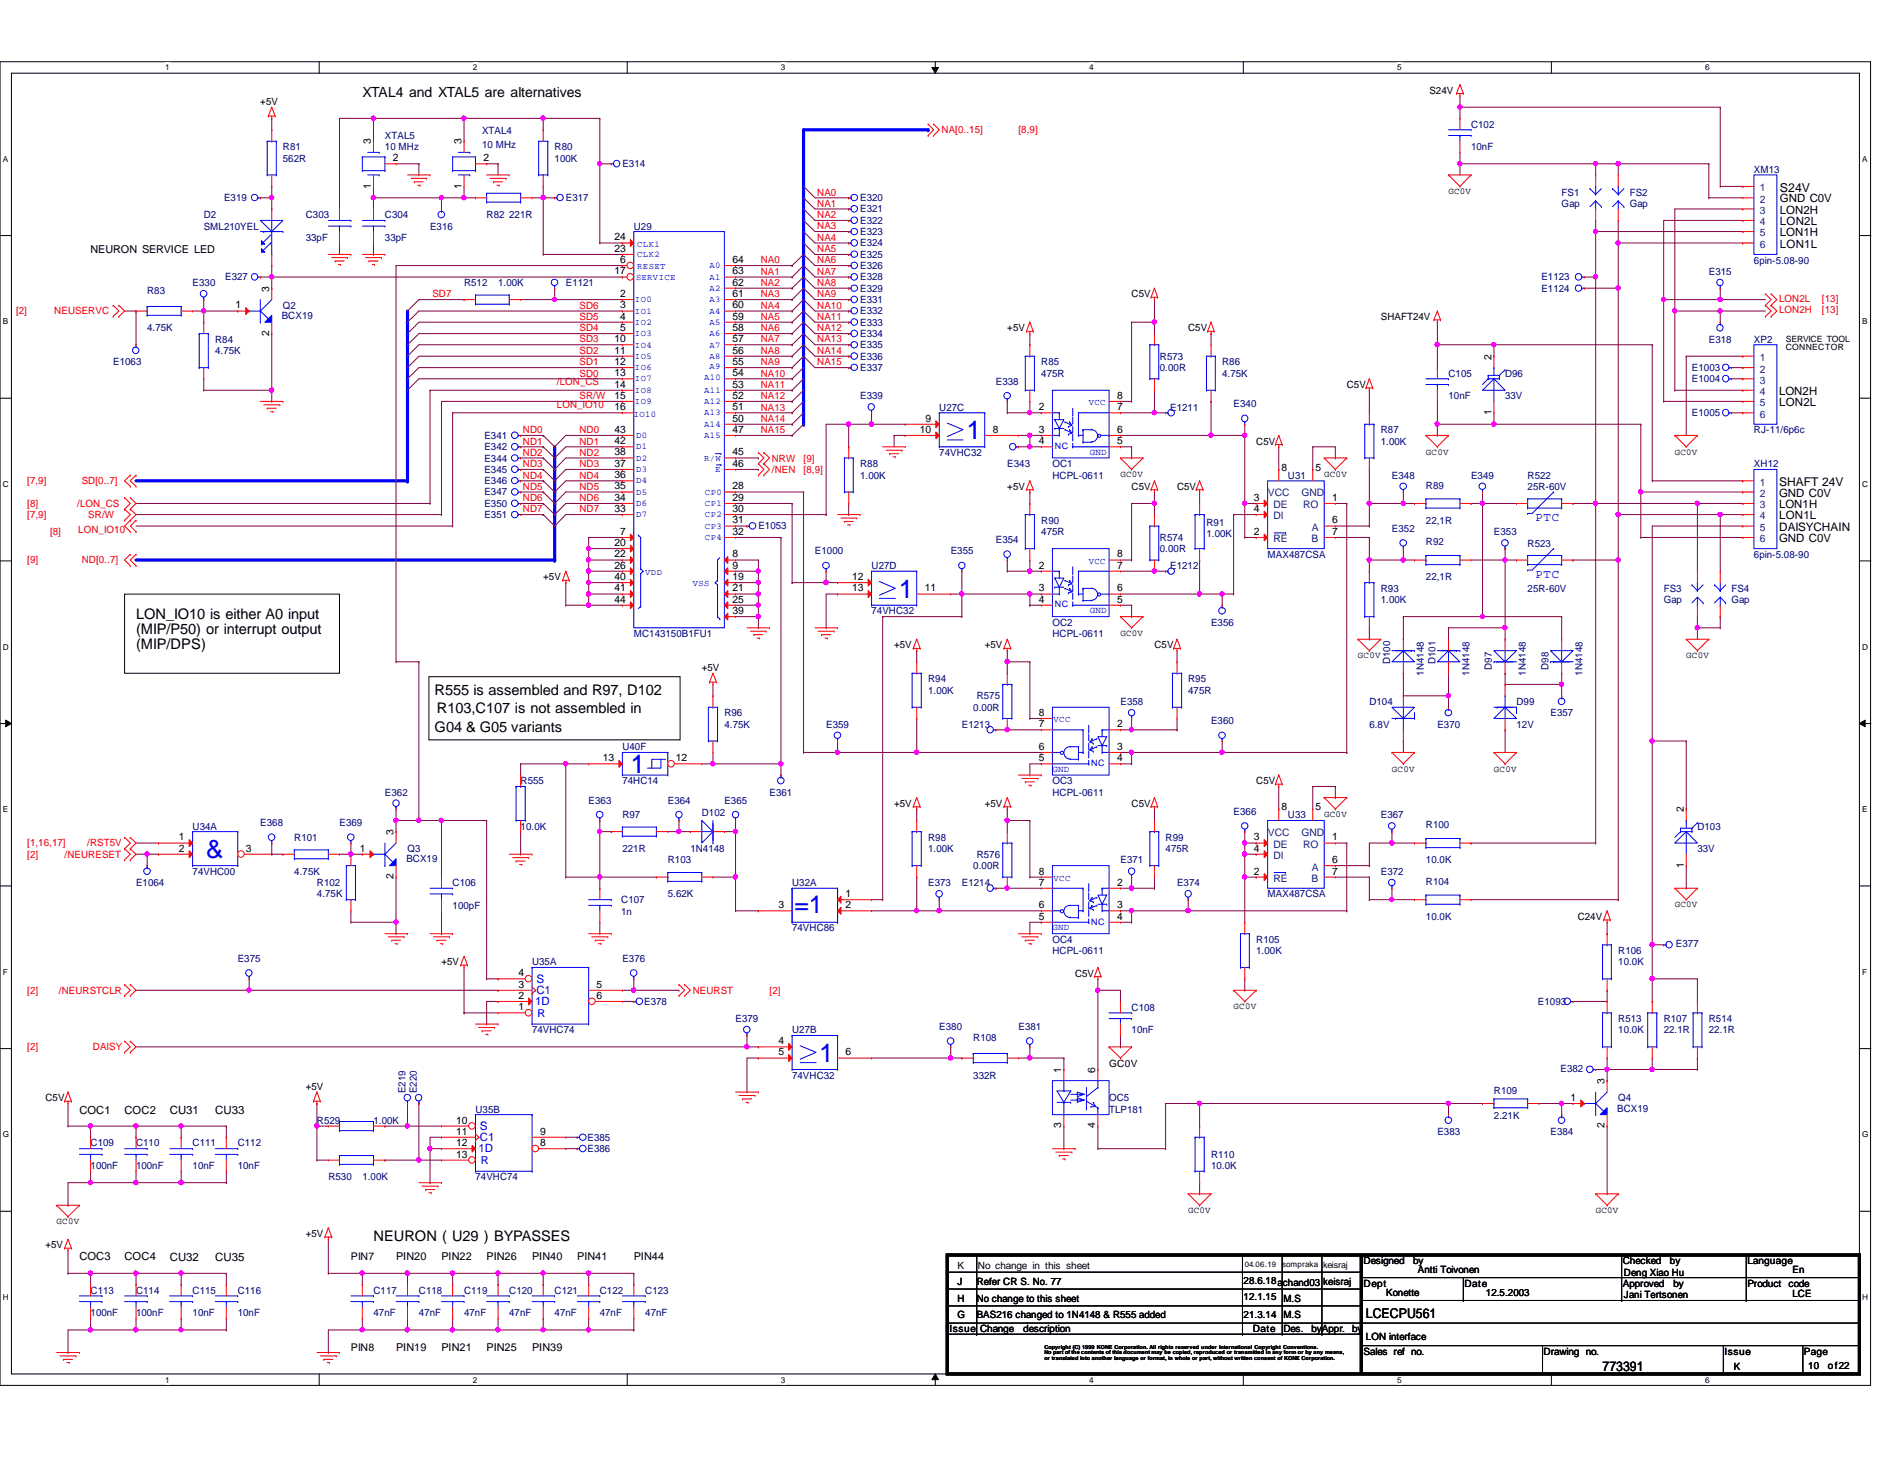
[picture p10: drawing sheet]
<svg xmlns="http://www.w3.org/2000/svg" width="279mm" height="216mm" viewBox="0 0 279 216" stroke-linecap="round" stroke-linejoin="round" font-family="sans-serif">
<defs><g id="words">
<g font-size="3.9" fill="#00f">
<text x="143.2" y="65.1">1</text>
<text x="133.1" y="88.5">1</text>
<text x="93.4" y="114.5">1</text>
<text x="121.4" y="157.3">1</text>
</g>
<text font-size="3.8" fill="#00f" x="30.5" y="127">&amp;</text>
<text font-size="3.7" fill="#00f" x="117.7" y="135.2">=1</text>
<g font-size="2.2">
<text x="20.2" y="91.6">LON_IO10 is either A0 input</text>
<text x="20.2" y="93.9">(MIP/P50) or interrupt output</text>
<text x="20.2" y="96.1">(MIP/DPS)</text>
<text x="64.4" y="102.9">R555 is assembled and R97, D102</text>
<text x="64.7" y="105.5">R103,C107 is not assembled in</text>
<text x="64.4" y="108.4">G04 &amp; G05 variants</text>
<text x="55.3" y="183.8">NEURON ( U29 ) BYPASSES</text>
</g>
<text font-size="2.1" x="53.7" y="14.4">XTAL4 and XTAL5 are alternatives</text>
<g font-size="2">
<text x="202.4" y="195.2">LCECPU561</text>
<text x="237.4" y="202.9">773391</text>
</g>
<g font-size="1.8">
<text x="263.7" y="28.4">S24V</text>
<text x="263.6" y="72">SHAFT 24V</text>
</g>
<g font-size="1.8" fill="#00f">
<text x="227.5" y="77.2">PTC</text>
<text x="227.5" y="85.6">PTC</text>
</g>
<g font-size="1.7">
<text x="263.7" y="30">GND C0V</text>
<text x="263.7" y="33.3">LON2L</text>
<text x="263.7" y="31.6">LON2H</text>
<text x="263.7" y="35">LON1H</text>
<text x="263.7" y="36.7">LON1L</text>
<text x="263.6" y="58.5">LON2H</text>
<text x="263.6" y="60.2">LON2L</text>
<text x="263.6" y="76.9">LON1L</text>
<text x="263.6" y="73.5">GND C0V</text>
<text x="263.6" y="75.2">LON1H</text>
<text x="263.6" y="80.3">GND C0V</text>
<text x="263.6" y="78.7">DAISYCHAIN</text>
<text x="11.8" y="164.9">COC1</text>
<text x="18.5" y="164.9">COC2</text>
<text x="25.1" y="164.9">CU31</text>
<text x="31.9" y="164.9">CU33</text>
<text x="11.8" y="186.6">COC3</text>
<text x="18.5" y="186.6">COC4</text>
<text x="25.1" y="186.7">CU32</text>
<text x="31.9" y="186.7">CU35</text>
</g>
<g font-size="1.7" fill="#00f">
<text x="79.3" y="148.8">1D</text>
<text x="79.5" y="145.5">S</text>
<text x="79.5" y="147.2">C1</text>
<text x="71.1" y="167.3">S</text>
<text x="70.9" y="170.6">1D</text>
<text x="71.1" y="169">C1</text>
</g>
<g font-size="1.6">
<text x="13.4" y="37.4">NEURON SERVICE LED</text>
<text x="52" y="186.6">PIN7</text>
<text x="58.7" y="186.6">PIN20</text>
<text x="65.4" y="186.6">PIN22</text>
<text x="72.1" y="186.6">PIN26</text>
<text x="78.8" y="186.6">PIN40</text>
<text x="85.5" y="186.6">PIN41</text>
<text x="93.9" y="186.6">PIN44</text>
<text x="52" y="200">PIN8</text>
<text x="58.7" y="200">PIN19</text>
<text x="65.4" y="200">PIN21</text>
<text x="72.1" y="200">PIN25</text>
<text x="78.8" y="200">PIN39</text>
</g>
<g font-size="1.6" fill="#00f">
<text x="79.6" y="150.6">R</text>
<text x="71.2" y="172.4">R</text>
</g>
<g font-size="1.5">
<text x="38.6" y="15.5">+5V</text>
<text x="211.8" y="13.9">S24V</text>
<text x="54.9" y="21.4" transform="rotate(-90 54.9 21.4)">3</text>
<text x="58.2" y="23.9">2</text>
<text x="68.4" y="21.4" transform="rotate(-90 68.4 21.4)">3</text>
<text x="71.6" y="23.9">2</text>
<text x="54.9" y="27.9" transform="rotate(-90 54.9 27.9)">1</text>
<text x="68.4" y="27.9" transform="rotate(-90 68.4 27.9)">1</text>
<text x="91" y="35.6">24</text>
<text x="91" y="40.6">17</text>
<text x="91" y="37.3">23</text>
<text x="91.9" y="38.9">6</text>
<text x="108.5" y="38.9">64</text>
<text x="108.5" y="40.6">63</text>
<text x="34.9" y="45.7">1</text>
<text x="39.9" y="43.2" transform="rotate(-90 39.9 43.2)">3</text>
<text x="91.9" y="44">2</text>
<text x="91.9" y="47.3">4</text>
<text x="91.9" y="45.7">3</text>
<text x="108.5" y="42.3">62</text>
<text x="108.5" y="44">61</text>
<text x="108.5" y="45.7">60</text>
<text x="108.5" y="47.3">59</text>
<text x="167.6" y="44">C5V</text>
<text x="204.6" y="47.4">SHAFT24V</text>
<text x="39.9" y="49.7" transform="rotate(-90 39.9 49.7)">2</text>
<text x="91" y="50.7">10</text>
<text x="91" y="52.4">11</text>
<text x="91.9" y="49">5</text>
<text x="108.5" y="49">58</text>
<text x="108.5" y="50.7">57</text>
<text x="108.5" y="52.4">56</text>
<text x="149.2" y="49.1">+5V</text>
<text x="176" y="49.1">C5V</text>
<text x="220.9" y="53.3" transform="rotate(-90 220.9 53.3)">2</text>
<text x="91" y="54.1">12</text>
<text x="91" y="55.7">13</text>
<text x="91" y="57.4">14</text>
<text x="91" y="59.1">15</text>
<text x="108.5" y="54.1">55</text>
<text x="108.5" y="55.7">54</text>
<text x="108.5" y="57.4">53</text>
<text x="108.5" y="59.1">52</text>
<text x="165.5" y="59.1">8</text>
<text x="199.5" y="57.4">C5V</text>
<text x="91" y="60.7">16</text>
<text x="91" y="64.1">43</text>
<text x="91" y="65.8">42</text>
<text x="108.5" y="60.7">51</text>
<text x="108.5" y="62.4">50</text>
<text x="108.5" y="64.1">47</text>
<text x="136.3" y="64.1">10</text>
<text x="137.1" y="62.4">9</text>
<text x="147.1" y="64.1">8</text>
<text x="153.9" y="60.7">2</text>
<text x="153.9" y="64.1">3</text>
<text x="153.9" y="65.8">4</text>
<text x="165.5" y="65.8">5</text>
<text x="165.5" y="60.7">7</text>
<text x="165.5" y="64.1">6</text>
<text x="186.1" y="65.8">C5V</text>
<text x="220.9" y="61.5" transform="rotate(-90 220.9 61.5)">1</text>
<text x="91" y="67.4">38</text>
<text x="91" y="69.1">37</text>
<text x="91" y="70.8">36</text>
<text x="108.5" y="67.4">45</text>
<text x="108.5" y="69.1">46</text>
<text x="189.8" y="69.7">8</text>
<text x="194.9" y="69.7">5</text>
<text x="91" y="72.5">35</text>
<text x="91" y="74.2">34</text>
<text x="91" y="75.8">33</text>
<text x="108.5" y="72.5">28</text>
<text x="108.5" y="74.2">29</text>
<text x="108.5" y="75.8">30</text>
<text x="108.5" y="77.5">31</text>
<text x="149.2" y="72.6">+5V</text>
<text x="167.6" y="72.6">C5V</text>
<text x="174.4" y="72.6">C5V</text>
<text x="185.8" y="74.2">3</text>
<text x="185.8" y="75.8">4</text>
<text x="197.4" y="74.2">1</text>
<text x="197.4" y="77.5">6</text>
<text x="91" y="80.9">20</text>
<text x="91" y="82.5">22</text>
<text x="91.9" y="79.2">7</text>
<text x="108.5" y="79.2">32</text>
<text x="108.5" y="82.5">8</text>
<text x="165.5" y="82.5">8</text>
<text x="185.8" y="79.2">2</text>
<text x="197.4" y="79.2">7</text>
<text x="80.5" y="85.9">+5V</text>
<text x="91" y="84.2">26</text>
<text x="91" y="85.9">40</text>
<text x="91" y="87.6">41</text>
<text x="91" y="89.2">44</text>
<text x="108.5" y="84.2">9</text>
<text x="108.5" y="85.9">19</text>
<text x="108.5" y="87.6">21</text>
<text x="108.5" y="89.2">25</text>
<text x="126.2" y="85.9">12</text>
<text x="126.2" y="87.6">13</text>
<text x="137" y="87.6">11</text>
<text x="153.9" y="84.2">2</text>
<text x="153.9" y="87.6">3</text>
<text x="153.9" y="89.2">4</text>
<text x="165.5" y="89.2">5</text>
<text x="165.5" y="84.2">7</text>
<text x="165.5" y="87.6">6</text>
<text x="108.5" y="90.9">39</text>
<text x="104" y="99.4">+5V</text>
<text x="132.5" y="96">+5V</text>
<text x="145.9" y="96">+5V</text>
<text x="171" y="96">C5V</text>
<text x="153.9" y="106">8</text>
<text x="153.9" y="107.7">7</text>
<text x="165.5" y="107.7">2</text>
<text x="89.3" y="112.7">13</text>
<text x="100.1" y="112.7">12</text>
<text x="153.9" y="112.7">5</text>
<text x="153.9" y="111">6</text>
<text x="165.5" y="111">3</text>
<text x="165.5" y="112.7">4</text>
<text x="132.5" y="119.5">+5V</text>
<text x="145.9" y="119.5">+5V</text>
<text x="167.6" y="119.5">C5V</text>
<text x="186.1" y="116.1">C5V</text>
<text x="189.8" y="120">8</text>
<text x="194.9" y="120">5</text>
<text x="26.5" y="124.5">1</text>
<text x="58.3" y="123.7" transform="rotate(-90 58.3 123.7)">3</text>
<text x="185.8" y="124.5">3</text>
<text x="197.4" y="124.5">1</text>
<text x="249.4" y="120.3" transform="rotate(-90 249.4 120.3)">2</text>
<text x="26.5" y="126.1">2</text>
<text x="36.4" y="126.1">3</text>
<text x="53.3" y="126.1">1</text>
<text x="58.3" y="130.2" transform="rotate(-90 58.3 130.2)">2</text>
<text x="153.9" y="129.5">8</text>
<text x="153.9" y="131.1">7</text>
<text x="165.5" y="131.1">2</text>
<text x="185.8" y="126.1">4</text>
<text x="185.8" y="129.5">2</text>
<text x="197.4" y="127.8">6</text>
<text x="197.4" y="129.5">7</text>
<text x="249.4" y="128.5" transform="rotate(-90 249.4 128.5)">1</text>
<text x="115.3" y="134.5">3</text>
<text x="125.3" y="132.8">1</text>
<text x="125.3" y="134.5">2</text>
<text x="153.9" y="136.2">5</text>
<text x="153.9" y="134.5">6</text>
<text x="165.5" y="134.5">3</text>
<text x="165.5" y="136.2">4</text>
<text x="233.7" y="136.2">C24V</text>
<text x="65.4" y="143">+5V</text>
<text x="76.8" y="144.6">4</text>
<text x="76.8" y="146.3">3</text>
<text x="76.8" y="147.9">2</text>
<text x="76.8" y="149.6">1</text>
<text x="88.4" y="147.9">6</text>
<text x="88.4" y="146.3">5</text>
<text x="159.3" y="144.6">C5V</text>
<text x="115.3" y="154.6">4</text>
<text x="45.3" y="161.4">+5V</text>
<text x="115.3" y="156.3">5</text>
<text x="125.3" y="156.3">6</text>
<text x="157.2" y="158.8" transform="rotate(-90 157.2 158.8)">1</text>
<text x="162.3" y="158.8" transform="rotate(-90 162.3 158.8)">6</text>
<text x="164.3" y="158">GC0V</text>
<text x="237.7" y="160.5" transform="rotate(-90 237.7 160.5)">3</text>
<text x="6.7" y="163.1">C5V</text>
<text x="67.6" y="166.4">10</text>
<text x="157.2" y="167.1" transform="rotate(-90 157.2 167.1)">3</text>
<text x="162.3" y="167.1" transform="rotate(-90 162.3 167.1)">4</text>
<text x="232.7" y="163">1</text>
<text x="237.7" y="167.1" transform="rotate(-90 237.7 167.1)">2</text>
<text x="67.6" y="168">11</text>
<text x="67.6" y="169.7">12</text>
<text x="67.6" y="171.4">13</text>
<text x="80" y="169.7">8</text>
<text x="80" y="168">9</text>
<text x="6.7" y="184.9">+5V</text>
<text x="45.3" y="183.2">+5V</text>
<text x="141.9" y="187.9">K</text>
<text x="141.9" y="190.2">J</text>
<text x="144.7" y="190.2">Refer CR S. No. 77</text>
<text x="144.9" y="187.9">No change in this sheet</text>
<text x="184.2" y="190.1">28.6.18achand03</text>
<text x="196" y="190.2">keisraj</text>
<text x="202" y="187.2">Designed</text>
<text x="202" y="190.5">Dept</text>
<text x="205.4" y="191.9">Konette</text>
<text x="209.3" y="187.2">by</text>
<text x="210.1" y="188.6">Antti Toivonen</text>
<text x="217" y="190.5">Date</text>
<text x="220.1" y="191.9">12.5.2003</text>
<text x="240.4" y="187.2">Checked</text>
<text x="240.4" y="190.5">Approved</text>
<text x="240.6" y="188.9">Deng Xiao Hu</text>
<text x="247.4" y="187.2">by</text>
<text x="247.9" y="190.5">by</text>
<text x="258.9" y="187.2">Language</text>
<text x="258.9" y="190.5">Product</text>
<text x="265" y="190.5">code</text>
<text x="265.6" y="188.6">En</text>
<text x="140.7" y="197.3">Issue</text>
<text x="141.9" y="195.2">G</text>
<text x="141.9" y="192.7">H</text>
<text x="144.7" y="195.2">BAS216 changed to 1N4148 &amp; R555 added</text>
<text x="144.7" y="192.7">No change to this sheet</text>
<text x="145.2" y="197.3">Change</text>
<text x="151.6" y="197.3">description</text>
<text x="184.2" y="192.6">12.1.15</text>
<text x="184.2" y="195.2">21.3.14</text>
<text x="185.6" y="197.3">Date</text>
<text x="190.1" y="195.2">M.S</text>
<text x="190.1" y="192.7">M.S</text>
<text x="190.1" y="197.3">Des.</text>
<text x="194.3" y="197.3">byAppr.</text>
<text x="200.3" y="197.3">by</text>
<text x="240.6" y="192.2">Jani Tertsonen</text>
<text x="265.6" y="192.1">LCE</text>
<text x="202" y="200.6">Sales ref no.</text>
<text x="202.4" y="198.5">LON interface</text>
<text x="228.7" y="200.6">Drawing no.</text>
<text x="255.5" y="200.6">Issue</text>
<text x="256.8" y="202.8">K</text>
<text x="267.3" y="200.6">Page</text>
<text x="267.9" y="202.6">10</text>
<text x="270.8" y="202.6">of22</text>
</g>
<g font-size="1.5" fill="#000080">
<text x="41.9" y="22.3">R81</text>
<text x="41.9" y="23.9">562R</text>
<text x="57" y="20.6">XTAL5</text>
<text x="57" y="22.3">10 MHz</text>
<text x="71.4" y="19.9">XTAL4</text>
<text x="71.4" y="21.9">10 MHz</text>
<text x="82.2" y="22.3">R80</text>
<text x="82.2" y="23.9">100K</text>
<text x="217.9" y="18.9">C102</text>
<text x="217.9" y="22.3">10nF</text>
<text x="33.2" y="29.8">E319</text>
<text x="83.8" y="29.8">E317</text>
<text x="92.2" y="24.8">E314</text>
<text x="127.4" y="29.8">E320</text>
<text x="231.4" y="29">FS1</text>
<text x="241.4" y="29">FS2</text>
<text x="259.8" y="25.6">XM13</text>
<text x="30.2" y="32.3">D2</text>
<text x="30.2" y="34">SML210YEL</text>
<text x="45.3" y="32.3">C303</text>
<text x="45.3" y="35.6">33pF</text>
<text x="57" y="32.3">C304</text>
<text x="57" y="35.6">33pF</text>
<text x="63.7" y="34">E316</text>
<text x="72.1" y="32.3">R82 221R</text>
<text x="93.9" y="34">U29</text>
<text x="127.4" y="31.5">E321</text>
<text x="127.4" y="33.1">E322</text>
<text x="127.4" y="34.8">E323</text>
<text x="231.4" y="30.6">Gap</text>
<text x="241.4" y="30.6">Gap</text>
<text x="33.4" y="41.5">E327</text>
<text x="127.4" y="41.5">E328</text>
<text x="127.4" y="38.2">E325</text>
<text x="127.4" y="39.8">E326</text>
<text x="127.4" y="36.5">E324</text>
<text x="228.3" y="41.5">E1123</text>
<text x="253.2" y="40.7">E315</text>
<text x="259.8" y="39">6pin-5.08-90</text>
<text x="21.8" y="43.6">R83</text>
<text x="28.5" y="42.4">E330</text>
<text x="41.7" y="47.2">BCX19</text>
<text x="41.9" y="45.7">Q2</text>
<text x="68.7" y="42.4">R512</text>
<text x="73.8" y="42.4">1.00K</text>
<text x="83.8" y="42.4">E1121</text>
<text x="127.4" y="44.9">E331</text>
<text x="127.4" y="46.6">E332</text>
<text x="127.4" y="43.2">E329</text>
<text x="228.3" y="43.2">E1124</text>
<text x="21.8" y="49.1">4.75K</text>
<text x="31.9" y="50.8">R84</text>
<text x="31.9" y="52.4">4.75K</text>
<text x="127.4" y="48.2">E333</text>
<text x="127.4" y="53.3">E336</text>
<text x="127.4" y="49.9">E334</text>
<text x="127.4" y="51.6">E335</text>
<text x="171.8" y="53.3">R573</text>
<text x="253.2" y="50.8">E318</text>
<text x="259.8" y="50.8">XP2</text>
<text x="16.8" y="54.1">E1063</text>
<text x="127.4" y="59.1">E339</text>
<text x="127.4" y="54.9">E337</text>
<text x="147.5" y="56.9">E338</text>
<text x="154.3" y="54.1">R85</text>
<text x="154.3" y="55.8">475R</text>
<text x="171.8" y="54.9">0.00R</text>
<text x="181.1" y="54.1">R86</text>
<text x="181.1" y="55.8">4.75K</text>
<text x="214.6" y="55.8">C105</text>
<text x="214.6" y="59.1">10nF</text>
<text x="223" y="55.8">D96</text>
<text x="223" y="59.1">33V</text>
<text x="250.7" y="56.6">E1004</text>
<text x="250.7" y="54.9">E1003</text>
<text x="71.8" y="65">E341</text>
<text x="139.1" y="60.8">U27C</text>
<text x="173.4" y="60.8">E1211</text>
<text x="182.8" y="60.3">E340</text>
<text x="204.6" y="64.2">R87</text>
<text x="204.6" y="65.8">1.00K</text>
<text x="250.7" y="61.6">E1005</text>
<text x="259.8" y="64.2">RJ-11/6p6c</text>
<text x="71.8" y="68.4">E344</text>
<text x="71.8" y="71.7">E346</text>
<text x="71.8" y="70">E345</text>
<text x="71.8" y="66.7">E342</text>
<text x="127.4" y="69.2">R88</text>
<text x="127.4" y="70.9">1.00K</text>
<text x="139.1" y="67.5">74VHC32</text>
<text x="149.2" y="69.2">E343</text>
<text x="155.9" y="69.2">OC1</text>
<text x="155.9" y="70.9">HCPL-0611</text>
<text x="190.8" y="70.9">U31</text>
<text x="206.2" y="70.9">E348</text>
<text x="217.9" y="70.9">E349</text>
<text x="226.3" y="70.9">R522</text>
<text x="259.8" y="69.2">XH12</text>
<text x="71.8" y="73.4">E347</text>
<text x="71.8" y="75.1">E350</text>
<text x="71.8" y="76.8">E351</text>
<text x="154.3" y="77.6">R90</text>
<text x="178.7" y="77.9">R91</text>
<text x="211.2" y="72.4">R89</text>
<text x="211.2" y="77.6">22,1R</text>
<text x="226.3" y="72.6">25R-60V</text>
<text x="112.4" y="78.4">E1053</text>
<text x="120.7" y="82.1">E1000</text>
<text x="140.8" y="82.1">E355</text>
<text x="147.5" y="80.4">E354</text>
<text x="154.3" y="79.2">475R</text>
<text x="171.8" y="80.1">R574</text>
<text x="171.8" y="81.7">0.00R</text>
<text x="178.7" y="79.6">1.00K</text>
<text x="187.8" y="82.6">MAX487CSA</text>
<text x="206.2" y="78.7">E352</text>
<text x="211.2" y="80.8">R92</text>
<text x="221.3" y="79.2">E353</text>
<text x="226.3" y="80.9">R523</text>
<text x="259.8" y="82.6">6pin-5.08-90</text>
<text x="129.1" y="84.3">U27D</text>
<text x="173.4" y="84.3">E1212</text>
<text x="204.6" y="87.6">R93</text>
<text x="204.6" y="89.3">1.00K</text>
<text x="211.2" y="85.9">22,1R</text>
<text x="226.3" y="87.6">25R-60V</text>
<text x="246.5" y="87.6">FS3</text>
<text x="246.5" y="89.3">Gap</text>
<text x="256.5" y="87.6">FS4</text>
<text x="256.5" y="89.3">Gap</text>
<text x="93.9" y="94.3">MC143150B1FU1</text>
<text x="129.1" y="91">74VHC32</text>
<text x="155.9" y="92.7">OC2</text>
<text x="155.9" y="94.3">HCPL-0611</text>
<text x="179.4" y="92.7">E356</text>
<text x="137.5" y="101">R94</text>
<text x="176" y="101">R95</text>
<text x="206" y="98.3" transform="rotate(-90 206 98.3)">D100</text>
<text x="210.9" y="100" transform="rotate(-90 210.9 100)">1N4148</text>
<text x="212.6" y="98.3" transform="rotate(-90 212.6 98.3)">D101</text>
<text x="217.7" y="100" transform="rotate(-90 217.7 100)">1N4148</text>
<text x="221" y="99.2" transform="rotate(-90 221 99.2)">D97</text>
<text x="226.1" y="100" transform="rotate(-90 226.1 100)">1N4148</text>
<text x="229.4" y="99.2" transform="rotate(-90 229.4 99.2)">D98</text>
<text x="234.4" y="100" transform="rotate(-90 234.4 100)">1N4148</text>
<text x="107.3" y="106.1">R96</text>
<text x="107.3" y="107.7">4.75K</text>
<text x="122.4" y="107.7">E359</text>
<text x="137.5" y="102.7">1.00K</text>
<text x="142.5" y="107.7">E1213</text>
<text x="144.2" y="105.2">0.00R</text>
<text x="144.7" y="103.5">R575</text>
<text x="166" y="104.4">E358</text>
<text x="176" y="102.7">475R</text>
<text x="179.4" y="107.2">E360</text>
<text x="202.9" y="104.4">D104</text>
<text x="202.9" y="107.7">6.8V</text>
<text x="212.9" y="107.7">E370</text>
<text x="224.7" y="104.4">D99</text>
<text x="224.7" y="107.7">12V</text>
<text x="229.7" y="106.1">E357</text>
<text x="92.2" y="111.1">U40F</text>
<text x="57" y="117.8">E362</text>
<text x="77.1" y="116.1">R555</text>
<text x="87.2" y="119">E363</text>
<text x="92.2" y="116.1">74HC14</text>
<text x="98.9" y="119">E364</text>
<text x="107.3" y="119">E365</text>
<text x="114" y="117.8">E361</text>
<text x="155.9" y="116.1">OC3</text>
<text x="155.9" y="117.8">HCPL-0611</text>
<text x="28.5" y="122.9">U34A</text>
<text x="38.6" y="122.3">E368</text>
<text x="43.6" y="124.5">R101</text>
<text x="50.3" y="122.3">E369</text>
<text x="77.1" y="122.9">10.0K</text>
<text x="92.2" y="121.2">R97</text>
<text x="104" y="120.8">D102</text>
<text x="137.5" y="124.5">R98</text>
<text x="172.7" y="124.5">R99</text>
<text x="182.8" y="120.6">E366</text>
<text x="190.8" y="121.2">U33</text>
<text x="204.6" y="121.2">E367</text>
<text x="211.2" y="122.7">R100</text>
<text x="251.5" y="122.9">D103</text>
<text x="20.2" y="131.2">E1064</text>
<text x="28.5" y="129.5">74VHC00</text>
<text x="43.6" y="129.5">4.75K</text>
<text x="46.9" y="131.2">R102</text>
<text x="60.2" y="127.7">BCX19</text>
<text x="60.4" y="126.2">Q3</text>
<text x="67.1" y="131.2">C106</text>
<text x="92.2" y="126.2">221R</text>
<text x="98.9" y="127.8">R103</text>
<text x="102.3" y="126.2">1N4148</text>
<text x="117.3" y="131.2">U32A</text>
<text x="137.5" y="131.2">E373</text>
<text x="137.5" y="126.2">1.00K</text>
<text x="142.5" y="131.2">E1214</text>
<text x="144.2" y="128.7">0.00R</text>
<text x="144.7" y="127">R576</text>
<text x="166" y="127.8">E371</text>
<text x="172.7" y="126.2">475R</text>
<text x="174.4" y="131.2">E374</text>
<text x="204.6" y="129.5">E372</text>
<text x="211.2" y="127.8">10.0K</text>
<text x="211.2" y="131.1">R104</text>
<text x="251.5" y="126.2">33V</text>
<text x="46.9" y="132.9">4.75K</text>
<text x="67.1" y="134.6">100pF</text>
<text x="92" y="133.7">C107</text>
<text x="92" y="135.4">1n</text>
<text x="98.9" y="132.9">5.62K</text>
<text x="117.3" y="137.9">74VHC86</text>
<text x="187.8" y="132.9">MAX487CSA</text>
<text x="211.2" y="136.2">10.0K</text>
<text x="35.2" y="142.5">E375</text>
<text x="78.8" y="143">U35A</text>
<text x="92.2" y="142.5">E376</text>
<text x="155.9" y="139.6">OC4</text>
<text x="155.9" y="141.3">HCPL-0611</text>
<text x="186.1" y="139.6">R105</text>
<text x="186.1" y="141.3">1.00K</text>
<text x="239.7" y="141.3">R106</text>
<text x="239.7" y="143">10.0K</text>
<text x="248.3" y="140.3">E377</text>
<text x="95.4" y="148.8">E378</text>
<text x="167.6" y="149.6">C108</text>
<text x="227.8" y="148.8">E1093</text>
<text x="78.8" y="153">74VHC74</text>
<text x="109" y="151.3">E379</text>
<text x="117.3" y="153">U27B</text>
<text x="139.1" y="152.5">E380</text>
<text x="144.2" y="154.2">R108</text>
<text x="150.9" y="152.5">E381</text>
<text x="167.6" y="153">10nF</text>
<text x="239.7" y="151.3">R513</text>
<text x="239.7" y="153">10.0K</text>
<text x="246.5" y="151.3">R107</text>
<text x="246.5" y="153">22.1R</text>
<text x="253.2" y="151.3">R514</text>
<text x="253.2" y="153">22.1R</text>
<text x="60.1" y="161.9" transform="rotate(-90 60.1 161.9)">E219</text>
<text x="61.8" y="161.9" transform="rotate(-90 61.8 161.9)">E220</text>
<text x="117.3" y="159.7">74VHC32</text>
<text x="144.2" y="159.7">332R</text>
<text x="231.2" y="158.7">E382</text>
<text x="46.9" y="166.4">R529</text>
<text x="55.3" y="166.4">1.00K</text>
<text x="70.4" y="164.8">U35B</text>
<text x="164.3" y="163.1">OC5</text>
<text x="164.3" y="164.8">TLP181</text>
<text x="221.3" y="162.1">R109</text>
<text x="221.3" y="165.7">2.21K</text>
<text x="239.6" y="164.6">BCX19</text>
<text x="239.7" y="163.1">Q4</text>
<text x="13.4" y="169.8">C109</text>
<text x="13.4" y="173.1">100nF</text>
<text x="20.2" y="169.8">C110</text>
<text x="20.2" y="173.1">100nF</text>
<text x="28.5" y="169.8">C111</text>
<text x="28.5" y="173.1">10nF</text>
<text x="35.2" y="169.8">C112</text>
<text x="35.2" y="173.1">10nF</text>
<text x="87" y="170.6">E386</text>
<text x="87" y="169">E385</text>
<text x="179.4" y="171.4">R110</text>
<text x="179.4" y="173.1">10.0K</text>
<text x="212.9" y="168.1">E383</text>
<text x="229.7" y="168.1">E384</text>
<text x="48.6" y="174.8">R530</text>
<text x="53.7" y="174.8">1.00K</text>
<text x="70.4" y="174.8">74VHC74</text>
<text x="13.4" y="191.6">C113</text>
<text x="20.2" y="191.6">C114</text>
<text x="28.5" y="191.6">C115</text>
<text x="35.2" y="191.6">C116</text>
<text x="55.3" y="191.6">C117</text>
<text x="62.1" y="191.6">C118</text>
<text x="68.7" y="191.6">C119</text>
<text x="75.4" y="191.6">C120</text>
<text x="82.2" y="191.6">C121</text>
<text x="88.9" y="191.6">C122</text>
<text x="95.6" y="191.6">C123</text>
<text x="13.4" y="194.9">100nF</text>
<text x="20.2" y="194.9">100nF</text>
<text x="28.5" y="194.9">10nF</text>
<text x="35.2" y="194.9">10nF</text>
<text x="55.3" y="194.9">47nF</text>
<text x="62.1" y="194.9">47nF</text>
<text x="68.7" y="194.9">47nF</text>
<text x="75.4" y="194.9">47nF</text>
<text x="82.2" y="194.9">47nF</text>
<text x="88.9" y="194.9">47nF</text>
<text x="95.6" y="194.9">47nF</text>
</g>
<g font-size="1.5" fill="#f00">
<text x="139.5" y="19.7">NA[0..15]</text>
<text x="150.9" y="19.7">[8,9]</text>
<text x="121.1" y="29">NA0</text>
<text x="121.1" y="30.6">NA1</text>
<text x="121.1" y="32.3">NA2</text>
<text x="121.1" y="35.6">NA4</text>
<text x="121.1" y="34">NA3</text>
<text x="112.7" y="39">NA0</text>
<text x="112.7" y="40.7">NA1</text>
<text x="121.1" y="39">NA6</text>
<text x="121.1" y="37.3">NA5</text>
<text x="121.1" y="40.7">NA7</text>
<text x="2.4" y="46.6">[2]</text>
<text x="8" y="46.6">NEUSERVC</text>
<text x="64.1" y="44">SD7</text>
<text x="85.9" y="45.7">SD6</text>
<text x="85.9" y="47.4">SD5</text>
<text x="112.7" y="44">NA3</text>
<text x="112.7" y="42.3">NA2</text>
<text x="112.7" y="45.7">NA4</text>
<text x="112.7" y="47.4">NA5</text>
<text x="121.1" y="47.4">NA11</text>
<text x="121.1" y="42.3">NA8</text>
<text x="121.1" y="45.7">NA10</text>
<text x="121.1" y="44">NA9</text>
<text x="263.6" y="46.4">LON2H</text>
<text x="263.6" y="44.7">LON2L</text>
<text x="269.9" y="46.4">[13]</text>
<text x="269.9" y="44.7">[13]</text>
<text x="85.9" y="50.7">SD3</text>
<text x="85.9" y="52.4">SD2</text>
<text x="85.9" y="49.1">SD4</text>
<text x="112.7" y="50.7">NA7</text>
<text x="112.7" y="52.4">NA8</text>
<text x="112.7" y="49.1">NA6</text>
<text x="121.1" y="49.1">NA12</text>
<text x="121.1" y="50.7">NA13</text>
<text x="121.1" y="52.4">NA14</text>
<text x="82.5" y="57">/LON_CS</text>
<text x="85.9" y="54.1">SD1</text>
<text x="85.9" y="59.1">SR/W</text>
<text x="85.9" y="55.8">SD0</text>
<text x="112.7" y="55.8">NA10</text>
<text x="112.7" y="57.4">NA11</text>
<text x="112.7" y="54.1">NA9</text>
<text x="112.7" y="59.1">NA12</text>
<text x="121.1" y="54.1">NA15</text>
<text x="77.5" y="64.1">ND0</text>
<text x="77.5" y="65.8">ND1</text>
<text x="82.5" y="60.4">LON_IO10</text>
<text x="85.9" y="64.1">ND0</text>
<text x="85.9" y="65.8">ND1</text>
<text x="112.7" y="60.8">NA13</text>
<text x="112.7" y="62.5">NA14</text>
<text x="112.7" y="64.1">NA15</text>
<text x="4" y="71.7">[7,9]</text>
<text x="12.1" y="71.7">SD[0..7]</text>
<text x="77.5" y="67.5">ND2</text>
<text x="77.5" y="69.2">ND3</text>
<text x="77.5" y="70.9">ND4</text>
<text x="85.9" y="67.5">ND2</text>
<text x="85.9" y="70.9">ND4</text>
<text x="85.9" y="69.2">ND3</text>
<text x="114.3" y="68.4">NRW</text>
<text x="114.3" y="70">/NEN</text>
<text x="119" y="68.4">[9]</text>
<text x="119" y="70">[8,9]</text>
<text x="4" y="76.8">[7,9]</text>
<text x="4" y="75.1">[8]</text>
<text x="11.4" y="75.1">/LON_CS</text>
<text x="13.1" y="76.8">SR/W</text>
<text x="77.5" y="72.5">ND5</text>
<text x="77.5" y="74.2">ND6</text>
<text x="77.5" y="75.9">ND7</text>
<text x="85.9" y="72.5">ND5</text>
<text x="85.9" y="74.2">ND6</text>
<text x="85.9" y="75.9">ND7</text>
<text x="4" y="83.4">[9]</text>
<text x="7.4" y="79.2">[8]</text>
<text x="11.6" y="78.9">LON_IO10</text>
<text x="12.1" y="83.4">ND[0..7]</text>
<text x="4" y="125.3">[1,16,17]</text>
<text x="12.9" y="125.3">/RST5V</text>
<text x="4" y="127">[2]</text>
<text x="9.6" y="127">/NEURESET</text>
<text x="4" y="147.2">[2]</text>
<text x="8.7" y="147.2">/NEURSTCLR</text>
<text x="102.6" y="147.2">NEURST</text>
<text x="114" y="147.2">[2]</text>
<text x="4" y="155.5">[2]</text>
<text x="13.8" y="155.5">DAISY</text>
</g>
<g font-size="1.5" fill="#004080">
<text x="260.7" y="28.3">1</text>
<text x="260.7" y="30">2</text>
<text x="260.7" y="31.7">3</text>
<text x="260.7" y="33.4">4</text>
<text x="260.7" y="35">5</text>
<text x="260.7" y="36.7">6</text>
<text x="260.7" y="53.5">1</text>
<text x="260.7" y="55.2">2</text>
<text x="260.7" y="56.8">3</text>
<text x="260.7" y="58.5">4</text>
<text x="260.7" y="60.2">5</text>
<text x="260.7" y="61.8">6</text>
<text x="260.7" y="71.9">1</text>
<text x="187.8" y="73.4">VCC</text>
<text x="188.6" y="75.3">DE</text>
<text x="188.6" y="76.9">DI</text>
<text x="192.8" y="73.4">GND</text>
<text x="193" y="75.3">RO</text>
<text x="260.7" y="73.6">2</text>
<text x="260.7" y="75.3">3</text>
<text x="260.7" y="76.9">4</text>
<text x="188.6" y="80.3">RE</text>
<text x="194.3" y="80.3">B</text>
<text x="194.4" y="78.6">A</text>
<text x="260.7" y="78.6">5</text>
<text x="260.7" y="80.3">6</text>
<text x="187.8" y="123.7">VCC</text>
<text x="188.6" y="125.6">DE</text>
<text x="192.8" y="123.7">GND</text>
<text x="193" y="125.6">RO</text>
<text x="188.6" y="127.2">DI</text>
<text x="188.6" y="130.6">RE</text>
<text x="194.3" y="130.6">B</text>
<text x="194.4" y="128.9">A</text>
</g>
<g font-size="1.4">
<text x="214.6" y="28.7">GC0V</text>
<text x="166" y="70.7">GC0V</text>
<text x="196.2" y="70.7">GC0V</text>
<text x="211.2" y="67.3">GC0V</text>
<text x="248.1" y="67.3">GC0V</text>
<text x="166" y="94.1">GC0V</text>
<text x="201.2" y="97.5">GC0V</text>
<text x="249.8" y="97.5">GC0V</text>
<text x="206.2" y="114.3">GC0V</text>
<text x="221.3" y="114.3">GC0V</text>
<text x="196.2" y="120.9">GC0V</text>
<text x="248.1" y="134.4">GC0V</text>
<text x="182.8" y="149.4">GC0V</text>
<text x="176" y="179.6">GC0V</text>
<text x="236.4" y="179.6">GC0V</text>
<text x="8.4" y="181.3">GC0V</text>
</g>
<g font-size="1.4" fill="#00f">
<text x="161.5" y="67.3">GND</text>
<text x="161.5" y="90.8">GND</text>
<text x="155.9" y="114.3">GND</text>
<text x="155.9" y="137.7">GND</text>
</g>
<g font-size="1.3" fill="#00f">
<text x="94.2" y="41.4">SERVICE</text>
<text x="94.4" y="36.5">CLK1</text>
<text x="94.4" y="38.1">CLK2</text>
<text x="94.4" y="39.9">RESET</text>
<text x="105.1" y="39.7">A0</text>
<text x="105.1" y="41.4">A1</text>
<text x="94.1" y="44.7">IO0</text>
<text x="94.1" y="46.4">IO1</text>
<text x="105.1" y="43.1">A2</text>
<text x="105.1" y="44.7">A3</text>
<text x="105.1" y="46.4">A4</text>
<text x="94.1" y="48.1">IO2</text>
<text x="94.1" y="49.8">IO3</text>
<text x="94.1" y="51.5">IO4</text>
<text x="94.1" y="53.1">IO5</text>
<text x="105.1" y="48.1">A5</text>
<text x="105.1" y="49.8">A6</text>
<text x="105.1" y="51.5">A7</text>
<text x="105.1" y="53.1">A8</text>
<text x="94.1" y="54.8">IO6</text>
<text x="94.1" y="56.5">IO7</text>
<text x="94.1" y="58.2">IO8</text>
<text x="94.1" y="59.9">IO9</text>
<text x="104.3" y="56.3">A10</text>
<text x="104.3" y="58.2">A11</text>
<text x="104.3" y="59.9">A12</text>
<text x="105.1" y="54.7">A9</text>
<text x="93.9" y="61.7">IO10</text>
<text x="94.2" y="64.9">D0</text>
<text x="104.3" y="61.5">A13</text>
<text x="104.3" y="63.2">A14</text>
<text x="104.3" y="64.9">A15</text>
<text x="161.3" y="60">VCC</text>
<text x="94.2" y="66.5">D1</text>
<text x="94.2" y="68.2">D2</text>
<text x="94.2" y="69.9">D3</text>
<text x="94.2" y="71.6">D4</text>
<text x="104.3" y="68.2">R/W</text>
<text x="106" y="69.9">E</text>
<text x="156.3" y="66.5">NC</text>
<text x="94.2" y="73.2">D5</text>
<text x="94.2" y="74.9">D6</text>
<text x="94.2" y="76.6">D7</text>
<text x="104.4" y="73.2">CP0</text>
<text x="104.4" y="74.9">CP1</text>
<text x="104.4" y="76.6">CP2</text>
<text x="104.4" y="78.3">CP3</text>
<text x="104.4" y="80">CP4</text>
<text x="161.3" y="83.5">VCC</text>
<text x="95.6" y="85.2">VDD</text>
<text x="102.6" y="86.8">VSS</text>
<text x="156.3" y="90">NC</text>
<text x="156.1" y="106.9">VCC</text>
<text x="161.6" y="113.5">NC</text>
<text x="156.1" y="130.4">VCC</text>
<text x="161.6" y="136.9">NC</text>
</g>
<g font-size="1.3">
<text x="264.5" y="50.6">SERVICE TOOL</text>
<text x="264.5" y="51.9">CONNECTOR</text>
<text x="196" y="187.7">keisraj</text>
</g>
<g font-size="1.2">
<text x="24.5" y="10.4">1</text>
<text x="70.1" y="10.4">2</text>
<text x="115.7" y="10.4">3</text>
<text x="161.3" y="10.4">4</text>
<text x="207" y="10.4">5</text>
<text x="252.6" y="10.4">6</text>
<text x=".4" y="24">A</text>
<text x="275.9" y="24">A</text>
<text x=".4" y="48">B</text>
<text x="275.9" y="48">B</text>
<text x=".4" y="72.1">C</text>
<text x="275.9" y="72.1">C</text>
<text x=".4" y="96.2">D</text>
<text x="275.9" y="96.2">D</text>
<text x=".4" y="120.3">E</text>
<text x="275.9" y="120.3">E</text>
<text x=".4" y="144.3">F</text>
<text x="275.9" y="144.3">F</text>
<text x=".4" y="168.4">G</text>
<text x="275.9" y="168.4">G</text>
<text x="189.9" y="187.6">sompraka</text>
<text x=".4" y="192.5">H</text>
<text x="275.9" y="192.5">H</text>
<text x="24.5" y="204.7">1</text>
<text x="70.1" y="204.7">2</text>
<text x="115.7" y="204.7">3</text>
<text x="161.3" y="204.7">4</text>
<text x="207" y="204.7">5</text>
<text x="252.6" y="204.7">6</text>
</g>
<text font-size="1.1" x="184.4" y="187.6">04.06.19</text>
<g font-size=".8">
<text x="154.7" y="199.7">Copyright (C) 1999 KONE Corporation. All rights reserved under International Copyright Conventions.</text>
<text x="154.7" y="200.5">No part of the contents of this document may be copied, reproduced or transmitted in any form or by any means,</text>
<text x="154.7" y="201.4">or translated into another language or format, in whole or part, without written consent of KONE Corporation.</text>
</g>
</g></defs>
<path d="M0 9.1h277.1v196h-277.1zM1.7 10.8h273.8v192.7h-273.8z" fill="none" stroke="#000" stroke-width=".15"/>
<g fill="#fff">
<path d="M24.5 9.3h.6v1.4h-.6z"/>
<path d="M24.5 203.6h.6v1.4h-.6z"/>
</g>
<path d="M47.3 9.1v1.7M47.3 203.5v1.6" fill="none" stroke="#000" stroke-width=".15"/>
<g fill="#fff">
<path d="M70.1 9.3h.6v1.4h-.6z"/>
<path d="M70.1 203.6h.6v1.4h-.6z"/>
</g>
<path d="M92.9 9.1v1.7M92.9 203.5v1.6" fill="none" stroke="#000" stroke-width=".15"/>
<g fill="#fff">
<path d="M115.7 9.3h.6v1.4h-.6z"/>
<path d="M115.7 203.6h.6v1.4h-.6z"/>
</g>
<path d="M138 10h1l-.4 .8zM138.6 9.1v1.7M138.6 203.5l.4 .8h-1zM138.6 203.5v1.6" fill="none" stroke="#000" stroke-width=".15"/>
<path d="M138 10h1l-.4 .8zM138.6 203.5l.4 .8h-1z" fill="#000"/>
<g fill="#fff">
<path d="M161.3 9.3h.7v1.4h-.7z"/>
<path d="M161.3 203.6h.7v1.4h-.7z"/>
</g>
<path d="M184.2 9.1v1.7M184.2 203.5v1.6" fill="none" stroke="#000" stroke-width=".15"/>
<g fill="#fff">
<path d="M207 9.3h.6v1.4h-.6z"/>
<path d="M207 203.6h.6v1.4h-.6z"/>
</g>
<path d="M229.8 9.1v1.7M229.8 203.5v1.6" fill="none" stroke="#000" stroke-width=".15"/>
<g fill="#fff">
<path d="M252.6 9.3h.6v1.4h-.6z"/>
<path d="M252.6 203.6h.6v1.4h-.6z"/>
<path d="M.4 22.9h.8v1.3h-.8z"/>
<path d="M275.9 22.9h.7v1.3h-.7z"/>
<path d="M.4 46.9h.8v1.4h-.8z"/>
<path d="M275.9 46.9h.7v1.4h-.7z"/>
</g>
<path d="M0 34.9h1.7M275.5 34.9h1.7" fill="none" stroke="#000" stroke-width=".15"/>
<g fill="#fff">
<path d="M.4 71h.9v1.3h-.9z"/>
<path d="M275.9 71h.8v1.3h-.8z"/>
</g>
<path d="M0 59h1.7M275.5 59h1.7" fill="none" stroke="#000" stroke-width=".15"/>
<g fill="#fff">
<path d="M.4 95.1h.9v1.3h-.9z"/>
<path d="M275.9 95.1h.8v1.3h-.8z"/>
</g>
<path d="M0 83.1h1.7M275.5 83.1h1.7" fill="none" stroke="#000" stroke-width=".15"/>
<g fill="#fff">
<path d="M.4 119.2h.8v1.3h-.8z"/>
<path d="M275.9 119.2h.7v1.3h-.7z"/>
</g>
<path d="M0 107.1h1.7M.8 106.6l.9 .5-.9 .5zM275.5 107.1l.8-.5v1zM275.5 107.1h1.7" fill="none" stroke="#000" stroke-width=".15"/>
<path d="M.8 106.6l.9 .5-.9 .5zM275.5 107.1l.8-.5v1z" fill="#000"/>
<g fill="#fff">
<path d="M.4 143.2h.7v1.4h-.7z"/>
<path d="M275.9 143.2h.7v1.4h-.7z"/>
</g>
<path d="M0 131.2h1.7M275.5 131.2h1.7" fill="none" stroke="#000" stroke-width=".15"/>
<g fill="#fff">
<path d="M.4 167.3h.9v1.4h-.9z"/>
<path d="M275.9 167.3h.9v1.4h-.9z"/>
</g>
<path d="M0 155.3h1.7M275.5 155.3h1.7" fill="none" stroke="#000" stroke-width=".15"/>
<g fill="#fff">
<path d="M.4 191.4h.9v1.3h-.9z"/>
<path d="M275.9 191.4h.8v1.3h-.8z"/>
</g>
<path d="M18.5 88h31.8v11.7h-31.8zM63.5 100.2h37.3v9.4h-37.3zM0 179.4h1.7M275.5 179.4h1.7" fill="none" stroke="#000" stroke-width=".15"/>
<path d="M216.3 15.9h38.5M254.8 15.9h.1" fill="none" stroke="#800040" stroke-width=".15"/>
<circle cx="216.3" cy="15.8" r=".32" fill="#f0f"/>
<circle cx="216.3" cy="15.8" r=".32" fill="none" stroke="#f0f" stroke-width=".15"/>
<g fill="none" stroke="#800040" stroke-width=".15">
<path d="M216.3 17.5h.1M216.3 15.9v1.6M189.4 69.5h.1M189.4 66.2v3.3M167.6 111.4h13.5M181.1 111.4h.1M129.1 133.2h1.7M130.8 133.2h.1M171 131.5h.1M171 129.9v1.6M199.5 134.9h.1M199.5 124.8v10.1"/>
<path d="M217.9 133.2h21.8M239.7 133.2h.1M249.8 131.5h.1M249.8 128.2v3.3"/>
</g>
<circle cx="167.6" cy="111.4" r=".32" fill="#f0f"/>
<circle cx="167.6" cy="111.4" r=".32" fill="none" stroke="#f0f" stroke-width=".15"/>
<circle cx="181" cy="111.4" r=".32" fill="#f0f"/>
<circle cx="181" cy="111.4" r=".32" fill="none" stroke="#f0f" stroke-width=".15"/>
<g fill="none" stroke="#800040" stroke-width=".15">
<path d="M221.3 52.7h.1M221.3 51.1v1.6M125.7 76.2h.1M125.7 74.5v1.7M149.2 61.1h3.4M152.6 61.1h.1M179.4 64.5h.1M179.4 64.5h5M149.2 84.6h.1M149.2 82.9v1.7M149.2 84.6h3.4M152.6 84.6h.1"/>
<path d="M152.6 89.6h.1M152.6 89.6h1.7M202.9 82.9h5M207.9 82.9h.1M124.1 109.7h.1M124.1 109.7v1.7M166 111.4h1.6M167.6 111.4h.1M167.6 108.1h6.8M174.4 108.1h.1M189.4 119.8h.1M189.4 116.5v3.3"/>
<path d="M129.1 134.9h10M135.8 134.9h.1M166 131.5h1.6M167.6 131.5h.1M167.6 129.9v1.6M184.4 124.8h1.7M186.1 124.8h.1M197.8 124.8h1.7M199.5 124.8h.1M202.9 124.8h3.3M206.2 124.8h.1M238.1 158.4v1.6"/>
<path d="M238.1 160h.1M238.1 176.8h.1M238.1 166.8v10"/>
</g>
<circle cx="167.6" cy="108.1" r=".32" fill="#f0f"/>
<circle cx="167.6" cy="108.1" r=".32" fill="none" stroke="#f0f" stroke-width=".15"/>
<g fill="none" stroke="#800040" stroke-width=".15">
<path d="M212.9 51.1h8.4M221.3 51.1h.1M177.7 72.9h.1M177.7 72.9v1.6M184.4 74.5h1.7M186.1 74.5h.1M197.8 79.6h5.1M202.9 79.6h.1M244.8 71.2h13.4M258.2 71.2h.1M202.9 84.6h.1M202.9 82.9v1.7"/>
<path d="M223 99.7h.1M223 99.7v1.6M166 108.1h1.6M167.6 108.1h.1M166 136.6h1.6M167.6 136.6h.1M167.6 134.9h.1M167.6 134.9v1.7M202.9 133.2h3.3M206.2 133.2h.1M238.1 138.3h.1M238.1 136.6v1.7"/>
<path d="M236.4 158.4h1.7M238.1 158.4h.1"/>
</g>
<circle cx="202.8" cy="82.9" r=".32" fill="#f0f"/>
<circle cx="202.8" cy="82.9" r=".32" fill="none" stroke="#f0f" stroke-width=".15"/>
<path d="M197.8 74.5h1.7M199.5 74.5h.1M135.8 96.4h.1M135.8 96.4v1.6M166 88h11.7M177.7 88h.1M214.6 93h.1M214.6 93h8.4M184.4 126.5h.1M184.4 124.8v1.7" fill="none" stroke="#800040" stroke-width=".15"/>
<circle cx="177.7" cy="87.9" r=".32" fill="#f0f"/>
<circle cx="177.7" cy="87.9" r=".32" fill="none" stroke="#f0f" stroke-width=".15"/>
<path d="M177.7 88h3.4M181.1 88h.1" fill="none" stroke="#800040" stroke-width=".15"/>
<circle cx="181" cy="87.9" r=".32" fill="#f0f"/>
<circle cx="181" cy="87.9" r=".32" fill="none" stroke="#f0f" stroke-width=".15"/>
<path d="M202.9 69.5h.1M202.9 69.5v5M124.1 111.4h.1M124.1 111.4h11.7" fill="none" stroke="#800040" stroke-width=".15"/>
<circle cx="202.8" cy="74.5" r=".32" fill="#f0f"/>
<circle cx="202.8" cy="74.5" r=".32" fill="none" stroke="#f0f" stroke-width=".15"/>
<path d="M202.9 57.8h.1M202.9 57.8v3.3M212.9 54.4h.1M212.9 51.1v3.3M184.4 74.5h.1M184.4 64.5v10M194.5 69.5h.1M194.5 66.2v3.3M135.8 106.4h.1M135.8 106.4v5M184.4 129.9h1.7M186.1 129.9h.1" fill="none" stroke="#800040" stroke-width=".15"/>
<circle cx="184.4" cy="64.4" r=".32" fill="#f0f"/>
<circle cx="184.4" cy="64.4" r=".32" fill="none" stroke="#f0f" stroke-width=".15"/>
<circle cx="184.4" cy="74.5" r=".32" fill="#f0f"/>
<circle cx="184.4" cy="74.5" r=".32" fill="none" stroke="#f0f" stroke-width=".15"/>
<path d="M167.6 134.9h8.4M176 134.9h.1" fill="none" stroke="#800040" stroke-width=".15"/>
<circle cx="167.6" cy="134.8" r=".32" fill="#f0f"/>
<circle cx="167.6" cy="134.8" r=".32" fill="none" stroke="#f0f" stroke-width=".15"/>
<circle cx="176" cy="134.8" r=".32" fill="#f0f"/>
<circle cx="176" cy="134.8" r=".32" fill="none" stroke="#f0f" stroke-width=".15"/>
<path d="M207.9 82.9h1.6M209.5 82.9h.1" fill="none" stroke="#800040" stroke-width=".15"/>
<circle cx="207.9" cy="82.9" r=".32" fill="#f0f"/>
<circle cx="207.9" cy="82.9" r=".32" fill="none" stroke="#f0f" stroke-width=".15"/>
<path d="M244.8 51.1v20.1M244.8 71.2h.1M152.6 89.6h.1M152.6 88v1.6M223 81.2h.1M223 81.2v1.7M181.1 111.4h18.4M199.5 111.4h.1M139.1 134.9h.1M139.1 134.9h15.2M197.8 129.9h5.1M202.9 129.9h.1" fill="none" stroke="#800040" stroke-width=".15"/>
<circle cx="139.1" cy="134.8" r=".32" fill="#f0f"/>
<circle cx="139.1" cy="134.8" r=".32" fill="none" stroke="#f0f" stroke-width=".15"/>
<g fill="none" stroke="#800040" stroke-width=".15">
<path d="M216.3 15.9h.1M216.3 14.2v1.7M149.2 59.4v1.7M221.3 51.1h23.5M244.8 51.1h.1M149.2 61.1h.1M152.6 74.5h.1M152.6 72.9v1.6M239.7 76.2v6.7M231.4 99.7h.1M231.4 99.7v1.6M239.7 82.9h.1"/>
<path d="M166 113.1h1.6M167.6 113.1h.1M207.9 109.7h.1M207.9 109.7v1.7M223 108.1h.1M223 108.1v3.3M139.1 133.2h.1M139.1 133.2v1.7M176 134.9h.1M176 133.2v1.7M197.8 128.2h5.1M202.9 128.2h.1"/>
<path d="M202.9 133.2h.1M202.9 124.8v3.4M202.9 129.9v3.3"/>
</g>
<circle cx="221.3" cy="51" r=".32" fill="#f0f"/>
<circle cx="221.3" cy="51" r=".32" fill="none" stroke="#f0f" stroke-width=".15"/>
<path d="M254.8 27.6h3.4M258.2 27.6h.1M166 64.5h13.4M179.4 64.5h.1M184.4 79.6h.1M184.4 74.5v5.1M202.9 79.6v3.3M142.5 88h10.1M152.6 88h.1M202.9 82.9h.1M184.4 129.9h.1M184.4 129.9v6.7" fill="none" stroke="#800040" stroke-width=".15"/>
<circle cx="184.4" cy="129.9" r=".32" fill="#f0f"/>
<circle cx="184.4" cy="129.9" r=".32" fill="none" stroke="#f0f" stroke-width=".15"/>
<path d="M212.9 51.1h.1M212.9 47.7v3.4" fill="none" stroke="#800040" stroke-width=".15"/>
<circle cx="212.9" cy="51" r=".32" fill="#f0f"/>
<circle cx="212.9" cy="51" r=".32" fill="none" stroke="#f0f" stroke-width=".15"/>
<path d="M179.4 59.4h.1M179.4 59.4v5.1M176 134.9h23.5M199.5 134.9h.1" fill="none" stroke="#800040" stroke-width=".15"/>
<circle cx="179.4" cy="64.4" r=".32" fill="#f0f"/>
<circle cx="179.4" cy="64.4" r=".32" fill="none" stroke="#f0f" stroke-width=".15"/>
<g fill="none" stroke="#800040" stroke-width=".15">
<path d="M152.6 61.1h1.7M154.3 61.1h.1M184.4 79.6h1.7M186.1 79.6h.1M199.5 74.5v36.9M174.4 98h.1M174.4 96.4v1.6M202.9 94.7h.1M202.9 93v1.7M217.9 82.9h5.1M223 82.9h.1M135.8 119.8h.1"/>
<path d="M135.8 119.8v1.7M167.6 111.4h.1M167.6 111.4v1.7M199.5 111.4h.1M166 134.9h1.6M167.6 134.9h.1M184.4 129.9h.1M186.1 126.5h.1M186.1 126.5h-1.7v3.4M244.8 139.9h1.7M246.5 139.9h.1M184.4 146.6h.1"/>
<path d="M184.4 144.9v1.7M238.1 158.4h6.7M244.8 158.4h.1"/>
</g>
<circle cx="184.4" cy="126.5" r=".32" fill="#f0f"/>
<circle cx="184.4" cy="126.5" r=".32" fill="none" stroke="#f0f" stroke-width=".15"/>
<path d="M254.8 15.9v11.7M254.8 27.6h.1M152.6 59.4v1.7M152.6 61.1h.1M182.8 76.2h.1M182.8 76.2h3.3M167.6 108.1h.1M167.6 106.4v1.7M181.1 111.4h.1M181.1 109.7v1.7" fill="none" stroke="#800040" stroke-width=".15"/>
<circle cx="152.5" cy="61.1" r=".32" fill="#f0f"/>
<circle cx="152.5" cy="61.1" r=".32" fill="none" stroke="#f0f" stroke-width=".15"/>
<path d="M236.4 34.3v6.7M236.4 41h.1" fill="none" stroke="#800040" stroke-width=".15"/>
<circle cx="236.4" cy="34.3" r=".32" fill="#f0f"/>
<circle cx="236.4" cy="34.3" r=".32" fill="none" stroke="#f0f" stroke-width=".15"/>
<path d="M179.4 49.4h.1M179.4 49.4v1.7M152.6 84.6h.1M152.6 82.9v1.7" fill="none" stroke="#800040" stroke-width=".15"/>
<circle cx="152.5" cy="84.6" r=".32" fill="#f0f"/>
<circle cx="152.5" cy="84.6" r=".32" fill="none" stroke="#f0f" stroke-width=".15"/>
<path d="M177.7 82.9h.1M177.7 82.9v5.1M244.8 158.4h.1M244.8 156.7v1.7" fill="none" stroke="#800040" stroke-width=".15"/>
<circle cx="244.7" cy="158.3" r=".32" fill="#f0f"/>
<circle cx="244.7" cy="158.3" r=".32" fill="none" stroke="#f0f" stroke-width=".15"/>
<path d="M184.4 123.1h.1M184.4 123.1v1.7" fill="none" stroke="#800040" stroke-width=".15"/>
<circle cx="184.4" cy="124.8" r=".32" fill="#f0f"/>
<circle cx="184.4" cy="124.8" r=".32" fill="none" stroke="#f0f" stroke-width=".15"/>
<path d="M182.8 76.2h.1M182.8 76.2v11.8M207.9 82.9h.1M207.9 81.2v1.7M174.4 108.1h.1M174.4 106.4v1.7M167.6 131.5h3.4M171 131.5h.1" fill="none" stroke="#800040" stroke-width=".15"/>
<circle cx="167.6" cy="131.5" r=".32" fill="#f0f"/>
<circle cx="167.6" cy="131.5" r=".32" fill="none" stroke="#f0f" stroke-width=".15"/>
<g fill="none" stroke="#800040" stroke-width=".15">
<path d="M40.3 39.3v1.7M40.3 41h.1M152.6 51.1h.1M152.6 49.4v1.7M152.6 84.6h1.7M154.3 84.6h.1M105.6 113.1h10.1M115.7 113.1h.1M171 119.8v1.7M83.8 129.9h.1M83.8 129.9h5.1M88.9 123.1h1.7"/>
<path d="M90.6 123.1h.1M171 121.5h.1"/>
</g>
<circle cx="88.8" cy="129.9" r=".32" fill="#f0f"/>
<circle cx="88.8" cy="129.9" r=".32" fill="none" stroke="#f0f" stroke-width=".15"/>
<path d="M40.3 19.2h.1M40.3 17.5v1.7M88.9 123.1h.1M88.9 121.5v1.6M109 123.1h.1M109 121.5v1.6M10.1 175.1h3.3M13.4 175.1h.1" fill="none" stroke="#800040" stroke-width=".15"/>
<circle cx="88.8" cy="123.1" r=".32" fill="#f0f"/>
<circle cx="88.8" cy="123.1" r=".32" fill="none" stroke="#f0f" stroke-width=".15"/>
<path d="M40.3 29.3h.1M40.3 27.6v1.7M100.6 123.1h1.7M102.3 123.1h.1" fill="none" stroke="#800040" stroke-width=".15"/>
<circle cx="40.2" cy="29.3" r=".32" fill="#f0f"/>
<circle cx="40.2" cy="29.3" r=".32" fill="none" stroke="#f0f" stroke-width=".15"/>
<g fill="none" stroke="#800040" stroke-width=".15">
<path d="M38.6 29.3h1.7M40.3 29.3h.1M40.3 30.9h.1M40.3 29.3v1.6M30.2 46.1h.1M30.2 44.4v1.7M38.6 41h1.7M40.3 41h.1M83.8 113.1h.1M83.8 113.1h3.4M105.6 103h.1M105.6 113.1h.1"/>
<path d="M105.6 101.3v1.7M105.6 111.4v1.7M88.9 129.9h.1M88.9 131.5h.1M88.9 138.3h.1M88.9 123.1v8.4M88.9 136.6v1.7M88.9 129.9h8.3M97.2 129.9h.1M98.9 123.1h1.7M100.6 123.1h.1M105.6 129.9h3.4"/>
<path d="M107.3 123.1h1.7M109 129.9h.1M109 123.1h.1M10.1 166.8h.1M10.1 163.4v3.4M48.6 188.6h.1M48.6 183.5v5.1M53.7 190.2h.1M53.7 188.6v1.6"/>
</g>
<circle cx="100.6" cy="123.1" r=".32" fill="#f0f"/>
<circle cx="100.6" cy="123.1" r=".32" fill="none" stroke="#f0f" stroke-width=".15"/>
<path d="M40.3 42.7h.1M40.3 41v1.7M83.8 113.1h.1M83.8 113.1v16.8" fill="none" stroke="#800040" stroke-width=".15"/>
<circle cx="83.8" cy="113.1" r=".32" fill="#f0f"/>
<circle cx="83.8" cy="113.1" r=".32" fill="none" stroke="#f0f" stroke-width=".15"/>
<path d="M28.5 46.1h1.7M30.2 46.1h.1M104 113.1h1.6M105.6 113.1h.1M100.6 123.1h.1M100.6 121.5v1.6M109 134.9h3.4M112.4 134.9h.1M33.5 175.1h.1M33.5 173.4v1.7" fill="none" stroke="#800040" stroke-width=".15"/>
<circle cx="105.6" cy="113.1" r=".32" fill="#f0f"/>
<circle cx="105.6" cy="113.1" r=".32" fill="none" stroke="#f0f" stroke-width=".15"/>
<path d="M30.2 47.7h.1M30.2 46.1v1.6" fill="none" stroke="#800040" stroke-width=".15"/>
<circle cx="30.2" cy="46" r=".32" fill="#f0f"/>
<circle cx="30.2" cy="46" r=".32" fill="none" stroke="#f0f" stroke-width=".15"/>
<path d="M135.8 129.9h.1M135.8 129.9v5" fill="none" stroke="#800040" stroke-width=".15"/>
<circle cx="135.8" cy="134.8" r=".32" fill="#f0f"/>
<circle cx="135.8" cy="134.8" r=".32" fill="none" stroke="#f0f" stroke-width=".15"/>
<path d="M109 129.9h.1M109 123.1v6.8" fill="none" stroke="#800040" stroke-width=".15"/>
<circle cx="108.9" cy="123.1" r=".32" fill="#f0f"/>
<circle cx="108.9" cy="123.1" r=".32" fill="none" stroke="#f0f" stroke-width=".15"/>
<path d="M109 134.9h.1M109 129.9v5" fill="none" stroke="#800040" stroke-width=".15"/>
<circle cx="108.9" cy="129.9" r=".32" fill="#f0f"/>
<circle cx="108.9" cy="129.9" r=".32" fill="none" stroke="#f0f" stroke-width=".15"/>
<g fill="none" stroke="#800040" stroke-width=".15">
<path d="M236.4 34.3h21.8M258.2 36h.1M258.2 34.3h.1M258.2 36h-18.5v6.7M239.7 42.7h.1M184.4 64.5h.1M184.4 62.8v1.7M115.7 114.8h.1M115.7 113.1v1.7M206.2 124.8h.1M206.2 123.1v1.7M206.2 124.8h3.3"/>
<path d="M209.5 124.8h.1M228 163.4h3.4M231.4 165.1h.1M231.4 163.4h.1M231.4 163.4v1.7"/>
</g>
<circle cx="206.2" cy="124.8" r=".32" fill="#f0f"/>
<circle cx="206.2" cy="124.8" r=".32" fill="none" stroke="#f0f" stroke-width=".15"/>
<path d="M206.2 133.2h.1M206.2 131.5v1.7M206.2 133.2h3.3M209.5 133.2h.1" fill="none" stroke="#800040" stroke-width=".15"/>
<circle cx="206.2" cy="133.2" r=".32" fill="#f0f"/>
<circle cx="206.2" cy="133.2" r=".32" fill="none" stroke="#f0f" stroke-width=".15"/>
<path d="M18.5 46.1h1.7M20.2 46.1h.1M109 79.6h6.7M115.7 79.6h.1M115.7 79.6v33.5M115.7 113.1h.1" fill="none" stroke="#800040" stroke-width=".15"/>
<circle cx="115.7" cy="113.1" r=".32" fill="#f0f"/>
<circle cx="115.7" cy="113.1" r=".32" fill="none" stroke="#f0f" stroke-width=".15"/>
<path d="M109 74.5h8.3M109 72.9h10M117.3 74.5h.1M117.3 74.5v11.8M119 72.9h.1M117.3 86.3h.1M119 111.4h5.1M124.1 111.4h.1" fill="none" stroke="#800040" stroke-width=".15"/>
<circle cx="124.1" cy="111.4" r=".32" fill="#f0f"/>
<circle cx="124.1" cy="111.4" r=".32" fill="none" stroke="#f0f" stroke-width=".15"/>
<path d="M58.7 39.3h33.5M92.2 39.3h.1M83.8 64.5h8.4M92.2 64.5h.1M109 76.2h13.4M122.4 76.2h.1" fill="none" stroke="#800040" stroke-width=".15"/>
<path d="M119 49.4v1.7" fill="none" stroke="#00f" stroke-width=".47"/>
<circle cx="119" cy="51.1" r=".23" fill="#00f"/>
<path d="M119 46.1v1.6" fill="none" stroke="#00f" stroke-width=".47"/>
<circle cx="119" cy="47.7" r=".23" fill="#00f"/>
<path d="M119 41v1.7" fill="none" stroke="#00f" stroke-width=".47"/>
<circle cx="119" cy="42.7" r=".23" fill="#00f"/>
<path d="M119 57.8v1.6" fill="none" stroke="#00f" stroke-width=".47"/>
<circle cx="119" cy="59.4" r=".23" fill="#00f"/>
<path d="M119 37.7v1.6" fill="none" stroke="#00f" stroke-width=".47"/>
<circle cx="119" cy="39.3" r=".23" fill="#00f"/>
<path d="M119 61.1v1.7" fill="none" stroke="#00f" stroke-width=".47"/>
<circle cx="119" cy="62.8" r=".23" fill="#00f"/>
<path d="M119 54.4v1.7" fill="none" stroke="#00f" stroke-width=".47"/>
<circle cx="119" cy="56.1" r=".23" fill="#00f"/>
<path d="M119 51.1v1.6" fill="none" stroke="#00f" stroke-width=".47"/>
<circle cx="119" cy="52.7" r=".23" fill="#00f"/>
<path d="M119 42.7v1.7" fill="none" stroke="#00f" stroke-width=".47"/>
<circle cx="119" cy="44.4" r=".23" fill="#00f"/>
<path d="M119 47.7v1.7" fill="none" stroke="#00f" stroke-width=".47"/>
<circle cx="119" cy="49.4" r=".23" fill="#00f"/>
<path d="M119 39.3v1.7" fill="none" stroke="#00f" stroke-width=".47"/>
<circle cx="119" cy="41" r=".23" fill="#00f"/>
<path d="M119 56.1v1.7" fill="none" stroke="#00f" stroke-width=".47"/>
<circle cx="119" cy="57.8" r=".23" fill="#00f"/>
<path d="M119 52.7v1.7" fill="none" stroke="#00f" stroke-width=".47"/>
<circle cx="119" cy="54.4" r=".23" fill="#00f"/>
<path d="M119 59.4v1.7" fill="none" stroke="#00f" stroke-width=".47"/>
<circle cx="119" cy="61.1" r=".23" fill="#00f"/>
<path d="M119 44.4v1.7" fill="none" stroke="#00f" stroke-width=".47"/>
<circle cx="119" cy="46.1" r=".23" fill="#00f"/>
<g fill="none" stroke="#800040" stroke-width=".15">
<path d="M50.3 17.5h18.4M55.3 17.5h.1M55.3 17.5v3.4M68.7 17.5h.1M80.5 19.2h.1M80.5 17.5v1.7M55.3 20.9h.1M55.3 29.3h.1M55.3 27.6v1.7M78.8 29.3h1.7M80.5 29.3h.1M80.5 27.6v1.7"/>
<path d="M109 67.8h3.4M109 69.5h3.4M112.4 67.8h.1M112.4 69.5h.1"/>
</g>
<circle cx="55.3" cy="17.5" r=".32" fill="#f0f"/>
<circle cx="55.3" cy="17.5" r=".32" fill="none" stroke="#f0f" stroke-width=".15"/>
<path d="M80.5 17.5h8.4M88.9 17.5h.1M88.9 17.5v6.8M80.5 37.7h.1M80.5 37.7h11.7M80.5 29.3v8.4M88.9 24.3h.1M88.9 36h3.3M92.2 36h.1M92.2 37.7h.1" fill="none" stroke="#800040" stroke-width=".15"/>
<circle cx="80.5" cy="29.3" r=".32" fill="#f0f"/>
<circle cx="80.5" cy="29.3" r=".32" fill="none" stroke="#f0f" stroke-width=".15"/>
<path d="M13.4 166.8h6.8M20.2 166.8h.1" fill="none" stroke="#800040" stroke-width=".15"/>
<circle cx="13.4" cy="166.7" r=".32" fill="#f0f"/>
<circle cx="13.4" cy="166.7" r=".32" fill="none" stroke="#f0f" stroke-width=".15"/>
<circle cx="20.1" cy="166.7" r=".32" fill="#f0f"/>
<circle cx="20.1" cy="166.7" r=".32" fill="none" stroke="#f0f" stroke-width=".15"/>
<path d="M231.4 163.4h1.6M233 163.4h.1M93.9 190.2h.1M93.9 188.6v1.6" fill="none" stroke="#800040" stroke-width=".15"/>
<circle cx="231.3" cy="163.4" r=".32" fill="#f0f"/>
<circle cx="231.3" cy="163.4" r=".32" fill="none" stroke="#f0f" stroke-width=".15"/>
<path d="M80.5 29.3h1.7M82.2 29.3h.1M20.2 155h90.5M110.7 155h.1M150.9 156.7h1.7M152.6 156.7h.1M157.6 170.1h.1M157.6 166.8v3.3" fill="none" stroke="#800040" stroke-width=".15"/>
<circle cx="110.6" cy="155" r=".32" fill="#f0f"/>
<circle cx="110.6" cy="155" r=".32" fill="none" stroke="#f0f" stroke-width=".15"/>
<path d="M110.7 155h.1M110.7 153.3v1.7M129.1 156.7h11.7M140.8 156.7h.1M152.6 156.7h.1M152.6 155v1.7" fill="none" stroke="#800040" stroke-width=".15"/>
<circle cx="140.8" cy="156.6" r=".32" fill="#f0f"/>
<circle cx="140.8" cy="156.6" r=".32" fill="none" stroke="#f0f" stroke-width=".15"/>
<g fill="none" stroke="#800040" stroke-width=".15">
<path d="M110.7 155h1.7M112.4 155h.1M140.8 156.7h.1M140.8 156.7h1.7M140.8 155v1.7M142.5 156.7h.1M166 155h.1M166 153.3v1.7M10.1 166.8h3.3M13.4 168.4h.1M13.4 166.8h.1M13.4 166.8v1.6"/>
<path d="M26.8 168.4h.1M33.5 168.4h.1M33.5 166.8h.1M33.5 166.8v1.6M33.5 166.8h-6.7v1.6M214.6 163.4h5M219.6 163.4h.1"/>
</g>
<circle cx="26.8" cy="166.7" r=".32" fill="#f0f"/>
<circle cx="26.8" cy="166.7" r=".32" fill="none" stroke="#f0f" stroke-width=".15"/>
<path d="M162.6 158.4h.1M162.6 146.6v11.8M20.2 168.4h.1M20.2 166.8v1.6M177.7 176.8h.1M177.7 175.1v1.7M214.6 165.1h.1M214.6 163.4v1.7" fill="none" stroke="#800040" stroke-width=".15"/>
<circle cx="162.6" cy="146.6" r=".32" fill="#f0f"/>
<circle cx="162.6" cy="146.6" r=".32" fill="none" stroke="#f0f" stroke-width=".15"/>
<path d="M167.6 91.3h.1M167.6 89.6v1.7M162.6 146.6h.1M162.6 144.9v1.7M166 148.3h.1M166 146.6v1.7M20.2 166.8h6.6M26.8 166.8h.1M26.8 175.1h.1M26.8 173.4v1.7M177.7 163.4h36.9M214.6 163.4h.1" fill="none" stroke="#800040" stroke-width=".15"/>
<circle cx="177.7" cy="163.4" r=".32" fill="#f0f"/>
<circle cx="177.7" cy="163.4" r=".32" fill="none" stroke="#f0f" stroke-width=".15"/>
<circle cx="214.6" cy="163.4" r=".32" fill="#f0f"/>
<circle cx="214.6" cy="163.4" r=".32" fill="none" stroke="#f0f" stroke-width=".15"/>
<g fill="none" stroke="#800040" stroke-width=".15">
<path d="M120.7 47.7h5M120.7 49.4h5M120.7 51.1h5M120.7 52.7h5M120.7 54.4h5M125.7 47.7h.1M125.7 49.4h.1M125.7 51.1h.1M125.7 52.7h.1M125.7 54.4h.1M197.8 118.1h.1M197.8 116.5v1.6"/>
<path d="M162.6 146.6h3.4M166 146.6h.1M177.7 166.8h.1M177.7 163.4v3.4M33.5 190.2h.1M33.5 188.6v1.6"/>
</g>
<path d="M119 36v1.7" fill="none" stroke="#00f" stroke-width=".47"/>
<circle cx="119" cy="37.7" r=".23" fill="#00f"/>
<path d="M119 34.3v1.7" fill="none" stroke="#00f" stroke-width=".47"/>
<circle cx="119" cy="36" r=".23" fill="#00f"/>
<path d="M119 32.6v1.7" fill="none" stroke="#00f" stroke-width=".47"/>
<circle cx="119" cy="34.3" r=".23" fill="#00f"/>
<path d="M119 30.9v1.7" fill="none" stroke="#00f" stroke-width=".47"/>
<circle cx="119" cy="32.6" r=".23" fill="#00f"/>
<path d="M119 29.3v1.6" fill="none" stroke="#00f" stroke-width=".47"/>
<circle cx="119" cy="30.9" r=".23" fill="#00f"/>
<path d="M119 27.6v1.7" fill="none" stroke="#00f" stroke-width=".47"/>
<circle cx="119" cy="29.3" r=".23" fill="#00f"/>
<g fill="none" stroke="#800040" stroke-width=".15">
<path d="M120.7 30.9h5M120.7 32.6h5M120.7 36h5M120.7 34.3h5M120.7 39.3h5M120.7 37.7h5M120.7 29.3h5M125.7 30.9h.1M125.7 32.6h.1M125.7 36h.1M125.7 34.3h.1M125.7 39.3h.1"/>
<path d="M125.7 37.7h.1M125.7 29.3h.1M30.2 46.1h5M35.2 46.1h.1M109 56.1h8.3M109 57.8h8.3M109 54.4h8.3M109 59.4h8.3M117.3 56.1h.1M117.3 57.8h.1M117.3 54.4h.1M117.3 59.4h.1"/>
<path d="M120.7 42.7h5M120.7 46.1h5M120.7 44.4h5M120.7 41h5M125.7 42.7h.1M125.7 46.1h.1M125.7 44.4h.1M125.7 41h.1M109 61.1h8.3M109 62.8h8.3M109 64.5h8.3M117.3 61.1h.1"/>
<path d="M117.3 62.8h.1M117.3 64.5h.1M152.6 156.7h5M157.6 158.4h.1M157.6 156.7h.1M157.6 156.7v1.7"/>
</g>
<circle cx="152.5" cy="156.6" r=".32" fill="#f0f"/>
<circle cx="152.5" cy="156.6" r=".32" fill="none" stroke="#f0f" stroke-width=".15"/>
<path d="M239.7 76.2h15.1M254.8 76.2h.1M162.6 170.1h.1M162.6 166.8v3.3M162.6 170.1h10.1M172.7 170.1h.1M172.7 163.4h.1M172.7 163.4v6.7M172.7 163.4h5M177.7 163.4h.1" fill="none" stroke="#800040" stroke-width=".15"/>
<circle cx="254.8" cy="76.2" r=".32" fill="#f0f"/>
<circle cx="254.8" cy="76.2" r=".32" fill="none" stroke="#f0f" stroke-width=".15"/>
<path d="M58.7 24.3h3.4M62.1 24.3h.1M93.9 146.6h6.7M100.6 146.6h.1M60.4 188.6h6.7M67.1 188.6h.1" fill="none" stroke="#800040" stroke-width=".15"/>
<circle cx="60.3" cy="188.5" r=".32" fill="#f0f"/>
<circle cx="60.3" cy="188.5" r=".32" fill="none" stroke="#f0f" stroke-width=".15"/>
<path d="M36.9 146.6h36.9M73.8 146.6h.1" fill="none" stroke="#800040" stroke-width=".15"/>
<circle cx="36.9" cy="146.6" r=".32" fill="#f0f"/>
<circle cx="36.9" cy="146.6" r=".32" fill="none" stroke="#f0f" stroke-width=".15"/>
<path d="M72.1 144.9h1.7M73.8 144.9h.1M92.2 148.3h1.7M93.9 148.3h.1M20.2 188.6h6.6M26.8 188.6h.1" fill="none" stroke="#800040" stroke-width=".15"/>
<circle cx="26.8" cy="188.5" r=".32" fill="#f0f"/>
<circle cx="26.8" cy="188.5" r=".32" fill="none" stroke="#f0f" stroke-width=".15"/>
<path d="M20.2 146.6h16.7M36.9 146.6h.1M93.9 146.6h.1M93.9 144.9v1.7M110.7 156.7h1.7M112.4 156.7h.1" fill="none" stroke="#800040" stroke-width=".15"/>
<circle cx="93.9" cy="146.6" r=".32" fill="#f0f"/>
<circle cx="93.9" cy="146.6" r=".32" fill="none" stroke="#f0f" stroke-width=".15"/>
<path d="M80.5 188.6h6.7M87.2 188.6h.1" fill="none" stroke="#800040" stroke-width=".15"/>
<circle cx="80.5" cy="188.5" r=".32" fill="#f0f"/>
<circle cx="80.5" cy="188.5" r=".32" fill="none" stroke="#f0f" stroke-width=".15"/>
<g fill="none" stroke="#800040" stroke-width=".15">
<path d="M50.3 126.5h1.7M52 136.6h.1M52 126.5h.1M52 134.9v1.7M65.4 129.9h.1M65.4 138.3h.1M65.4 134.9v3.4M72.1 121.5h.1M72.1 121.5h-6.7v8.4M36.9 146.6h.1M36.9 144.9v1.7M68.7 150h.1"/>
<path d="M68.7 143.3v6.7M92.2 146.6h1.7M93.9 146.6h.1"/>
</g>
<circle cx="65.4" cy="121.5" r=".32" fill="#f0f"/>
<circle cx="65.4" cy="121.5" r=".32" fill="none" stroke="#f0f" stroke-width=".15"/>
<path d="M58.7 136.6h.1M58.7 129.9v6.7" fill="none" stroke="#800040" stroke-width=".15"/>
<circle cx="58.6" cy="136.5" r=".32" fill="#f0f"/>
<circle cx="58.6" cy="136.5" r=".32" fill="none" stroke="#f0f" stroke-width=".15"/>
<path d="M52 126.5h1.7M53.7 126.5h.1" fill="none" stroke="#800040" stroke-width=".15"/>
<circle cx="52" cy="126.5" r=".32" fill="#f0f"/>
<circle cx="52" cy="126.5" r=".32" fill="none" stroke="#f0f" stroke-width=".15"/>
<g fill="none" stroke="#800040" stroke-width=".15">
<path d="M58.7 119.8v3.3M152.6 113.1h1.7M154.3 113.1h.1M52 126.5h.1M52 124.8v1.7M58.7 123.1h.1M58.7 121.5h.1M58.7 121.5h3.4M62.1 121.5h.1M72.1 121.5v23.4M152.6 136.6h1.7M154.3 136.6h.1"/>
<path d="M72.1 151.6h.1M72.1 144.9h.1M72.1 148.3v3.3M73.8 196.9h.1M73.8 195.2v1.7"/>
</g>
<circle cx="58.6" cy="121.5" r=".32" fill="#f0f"/>
<circle cx="58.6" cy="121.5" r=".32" fill="none" stroke="#f0f" stroke-width=".15"/>
<path d="M40.3 41h51.9M92.2 41h.1M20.2 126.5h1.6M20.2 124.8h3.3M21.8 126.5h.1M23.5 124.8h.1M40.3 126.5h.1M40.3 126.5h1.6M40.3 124.8v1.7M41.9 126.5h.1" fill="none" stroke="#800040" stroke-width=".15"/>
<circle cx="40.2" cy="41" r=".32" fill="#f0f"/>
<circle cx="40.2" cy="41" r=".32" fill="none" stroke="#f0f" stroke-width=".15"/>
<g fill="none" stroke="#800040" stroke-width=".15">
<path d="M246.5 32.6v11.8M62.1 51.1h30.1M62.1 52.7h30.1M62.1 54.4h30.1M63.7 57.8h28.5M92.2 51.1h.1M92.2 52.7h.1M92.2 54.4h.1M92.2 57.8h.1M246.5 44.4h.1M246.5 59.4h11.7M258.2 59.4h.1"/>
<path d="M119 72.9v38.5M119 111.4h.1"/>
</g>
<circle cx="246.4" cy="44.3" r=".32" fill="#f0f"/>
<circle cx="246.4" cy="44.3" r=".32" fill="none" stroke="#f0f" stroke-width=".15"/>
<path d="M87.2 89.6h5M92.2 89.6h.1" fill="none" stroke="#800040" stroke-width=".15"/>
<circle cx="87.2" cy="89.6" r=".32" fill="#f0f"/>
<circle cx="87.2" cy="89.6" r=".32" fill="none" stroke="#f0f" stroke-width=".15"/>
<path d="M87.2 84.6h.1M87.2 82.9v1.7" fill="none" stroke="#800040" stroke-width=".15"/>
<circle cx="87.2" cy="82.9" r=".32" fill="#f0f"/>
<circle cx="87.2" cy="82.9" r=".32" fill="none" stroke="#f0f" stroke-width=".15"/>
<circle cx="87.2" cy="84.6" r=".32" fill="#f0f"/>
<circle cx="87.2" cy="84.6" r=".32" fill="none" stroke="#f0f" stroke-width=".15"/>
<g fill="none" stroke="#800040" stroke-width=".15">
<path d="M83.8 67.8h8.4M83.8 71.2h8.4M83.8 69.5h8.4M83.8 72.9h8.4M83.8 74.5h8.4M83.8 76.2h8.4M83.8 66.2h8.4M87.2 79.6h.1M87.2 79.6v1.6M92.2 67.8h.1M92.2 71.2h.1M92.2 69.5h.1"/>
<path d="M92.2 72.9h.1M92.2 74.5h.1M92.2 76.2h.1M92.2 66.2h.1M83.8 86.3h.1M83.8 86.3v3.3"/>
</g>
<path d="M82.2 66.2v1.6" fill="none" stroke="#00f" stroke-width=".47"/>
<circle cx="82.2" cy="67.8" r=".23" fill="#00f"/>
<path d="M82.2 69.5v1.7" fill="none" stroke="#00f" stroke-width=".47"/>
<circle cx="82.2" cy="71.2" r=".23" fill="#00f"/>
<path d="M82.2 71.2v1.7" fill="none" stroke="#00f" stroke-width=".47"/>
<circle cx="82.2" cy="72.9" r=".23" fill="#00f"/>
<path d="M82.2 74.5v1.7" fill="none" stroke="#00f" stroke-width=".47"/>
<circle cx="82.2" cy="76.2" r=".23" fill="#00f"/>
<path d="M82.2 76.2v1.7" fill="none" stroke="#00f" stroke-width=".47"/>
<circle cx="82.2" cy="77.9" r=".23" fill="#00f"/>
<path d="M82.2 72.9v1.6" fill="none" stroke="#00f" stroke-width=".47"/>
<circle cx="82.2" cy="74.5" r=".23" fill="#00f"/>
<path d="M82.2 67.8v1.7" fill="none" stroke="#00f" stroke-width=".47"/>
<circle cx="82.2" cy="69.5" r=".23" fill="#00f"/>
<path d="M20.2 82.9h62" fill="none" stroke="#00f" stroke-width=".47"/>
<circle cx="82.2" cy="82.9" r=".23" fill="#00f"/>
<path d="M82.2 77.9v5" fill="none" stroke="#00f" stroke-width=".47"/>
<circle cx="82.2" cy="82.9" r=".23" fill="#00f"/>
<path d="M63.7 57.8h.1M63.7 57.8v16.7M65.4 59.4h.1M65.4 59.4h26.8M65.4 59.4v16.8M92.2 59.4h.1M20.2 74.5h43.5M20.2 76.2h45.2M63.7 74.5h.1M65.4 76.2h.1" fill="none" stroke="#800040" stroke-width=".15"/>
<path d="M60.4 56.1v1.7" fill="none" stroke="#00f" stroke-width=".47"/>
<circle cx="60.4" cy="57.8" r=".23" fill="#00f"/>
<path d="M60.4 54.4v1.7" fill="none" stroke="#00f" stroke-width=".47"/>
<circle cx="60.4" cy="56.1" r=".23" fill="#00f"/>
<path d="M60.4 52.7v1.7" fill="none" stroke="#00f" stroke-width=".47"/>
<circle cx="60.4" cy="54.4" r=".23" fill="#00f"/>
<path d="M60.4 51.1v1.6" fill="none" stroke="#00f" stroke-width=".47"/>
<circle cx="60.4" cy="52.7" r=".23" fill="#00f"/>
<path d="M60.4 49.4v1.7" fill="none" stroke="#00f" stroke-width=".47"/>
<circle cx="60.4" cy="51.1" r=".23" fill="#00f"/>
<path d="M60.4 47.7v1.7" fill="none" stroke="#00f" stroke-width=".47"/>
<circle cx="60.4" cy="49.4" r=".23" fill="#00f"/>
<path d="M60.4 46.1v1.6" fill="none" stroke="#00f" stroke-width=".47"/>
<circle cx="60.4" cy="47.7" r=".23" fill="#00f"/>
<path d="M62.1 46.1h30.1M62.1 47.7h30.1M62.1 49.4h30.1M62.1 56.1h30.1M77.1 44.4h5.1M82.2 44.4h.1M92.2 46.1h.1M92.2 47.7h.1M92.2 49.4h.1M92.2 56.1h.1" fill="none" stroke="#800040" stroke-width=".15"/>
<path d="M60.4 57.8v13.4" fill="none" stroke="#00f" stroke-width=".47"/>
<circle cx="60.4" cy="71.2" r=".23" fill="#00f"/>
<path d="M20.2 71.2h40.2" fill="none" stroke="#00f" stroke-width=".47"/>
<circle cx="60.4" cy="71.2" r=".23" fill="#00f"/>
<g fill="none" stroke="#800040" stroke-width=".15">
<path d="M109 39.3h8.3M117.3 39.3h.1M109 44.4h8.3M109 42.7h8.3M109 41h8.3M109 51.1h8.3M109 52.7h8.3M109 46.1h8.3M109 49.4h8.3M109 47.7h8.3M117.3 44.4h.1M117.3 42.7h.1"/>
<path d="M117.3 41h.1M117.3 51.1h.1M117.3 52.7h.1M117.3 46.1h.1M117.3 49.4h.1M117.3 47.7h.1M77.1 64.5h3.4M77.1 66.2h3.4M77.1 67.8h3.4M77.1 69.5h3.4M77.1 71.2h3.4M77.1 72.9h3.4"/>
<path d="M77.1 74.5h3.4M77.1 76.2h3.4M80.5 64.5h.1M80.5 66.2h.1M80.5 67.8h.1M80.5 69.5h.1M80.5 71.2h.1M80.5 72.9h.1M80.5 74.5h.1M80.5 76.2h.1"/>
</g>
<path d="M119 19.2h18.5" fill="none" stroke="#00f" stroke-width=".47"/>
<circle cx="137.5" cy="19.2" r=".23" fill="#00f"/>
<path d="M20.2 77.9h46.9M67.1 77.9h.1M67.1 61.1h.1M67.1 61.1v16.8M67.1 61.1h25.1M92.2 61.1h.1M83.8 170.1h1.7M83.8 168.4h1.7M85.5 170.1h.1M85.5 168.4h.1" fill="none" stroke="#800040" stroke-width=".15"/>
<path d="M119 19.2v8.4" fill="none" stroke="#00f" stroke-width=".47"/>
<circle cx="119" cy="27.6" r=".23" fill="#00f"/>
<path d="M58.7 39.3v58.7M58.7 98h.1M58.7 98h3.4M62.1 98h.1M62.1 98v23.5M62.1 121.5h.1" fill="none" stroke="#800040" stroke-width=".15"/>
<circle cx="62" cy="121.5" r=".32" fill="#f0f"/>
<circle cx="62" cy="121.5" r=".32" fill="none" stroke="#f0f" stroke-width=".15"/>
<path d="M150.9 66.2h.1M150.9 66.2h1.7M62.1 121.5h3.3M65.4 121.5h.1" fill="none" stroke="#800040" stroke-width=".15"/>
<circle cx="152.5" cy="66.1" r=".32" fill="#f0f"/>
<circle cx="152.5" cy="66.1" r=".32" fill="none" stroke="#f0f" stroke-width=".15"/>
<path d="M125.7 66.2h.1M129.1 62.8h.1M129.1 62.8h-3.4v3.4M152.6 64.5h1.7M154.3 64.5h.1M48.6 196.9v3.4M48.6 200.3h.1" fill="none" stroke="#800040" stroke-width=".15"/>
<circle cx="152.5" cy="64.4" r=".32" fill="#f0f"/>
<circle cx="152.5" cy="64.4" r=".32" fill="none" stroke="#f0f" stroke-width=".15"/>
<path d="M30.2 57.8h10.1M40.3 57.8h.1" fill="none" stroke="#800040" stroke-width=".15"/>
<circle cx="40.2" cy="57.8" r=".32" fill="#f0f"/>
<circle cx="40.2" cy="57.8" r=".32" fill="none" stroke="#f0f" stroke-width=".15"/>
<path d="M26.8 196.9h6.7M33.5 196.9h.1" fill="none" stroke="#800040" stroke-width=".15"/>
<circle cx="26.8" cy="196.9" r=".32" fill="#f0f"/>
<circle cx="26.8" cy="196.9" r=".32" fill="none" stroke="#f0f" stroke-width=".15"/>
<path d="M112.4 84.6h.1M112.4 82.9v1.7" fill="none" stroke="#800040" stroke-width=".15"/>
<circle cx="112.3" cy="84.6" r=".32" fill="#f0f"/>
<circle cx="112.3" cy="84.6" r=".32" fill="none" stroke="#f0f" stroke-width=".15"/>
<path d="M122.4 76.2h.1M125.7 62.8h.1M125.7 62.8h-3.3v13.4M80.5 196.9h.1M80.5 195.2v1.7" fill="none" stroke="#800040" stroke-width=".15"/>
<circle cx="125.7" cy="62.8" r=".32" fill="#f0f"/>
<circle cx="125.7" cy="62.8" r=".32" fill="none" stroke="#f0f" stroke-width=".15"/>
<path d="M112.4 93h.1M112.4 91.3v1.7M87.2 196.9h6.7M93.9 196.9h.1" fill="none" stroke="#800040" stroke-width=".15"/>
<circle cx="87.2" cy="196.9" r=".32" fill="#f0f"/>
<circle cx="87.2" cy="196.9" r=".32" fill="none" stroke="#f0f" stroke-width=".15"/>
<path d="M129.1 62.8h.1M129.1 61.1v1.7M150.9 64.5h1.7M152.6 66.2h.1M152.6 64.5h.1M152.6 66.2h1.7M152.6 64.5v1.7M13.4 196.9h.1M13.4 195.2v1.7M53.7 196.9h6.7M60.4 196.9h.1" fill="none" stroke="#800040" stroke-width=".15"/>
<circle cx="129.1" cy="62.8" r=".32" fill="#f0f"/>
<circle cx="129.1" cy="62.8" r=".32" fill="none" stroke="#f0f" stroke-width=".15"/>
<path d="M246.5 32.6h11.7M258.2 32.6h.1M258.2 30.9h.1M258.2 30.9h-10.1v15.2M248.1 46.1h.1M248.1 57.8h10.1M258.2 57.8h.1M132.5 64.5h.1M132.5 64.5v1.7" fill="none" stroke="#800040" stroke-width=".15"/>
<circle cx="248.1" cy="46" r=".32" fill="#f0f"/>
<circle cx="248.1" cy="46" r=".32" fill="none" stroke="#f0f" stroke-width=".15"/>
<path d="M256.5 56.1h1.7M256.5 54.4h1.7M258.2 56.1h.1M258.2 54.4h.1M236.4 74.5h15.1M251.5 74.5h.1M256.5 61.1h1.7M258.2 61.1h.1" fill="none" stroke="#800040" stroke-width=".15"/>
<circle cx="251.4" cy="74.5" r=".32" fill="#f0f"/>
<circle cx="251.4" cy="74.5" r=".32" fill="none" stroke="#f0f" stroke-width=".15"/>
<path d="M243.1 72.9h15.1M258.2 72.9h.1" fill="none" stroke="#800040" stroke-width=".15"/>
<circle cx="243.1" cy="72.8" r=".32" fill="#f0f"/>
<circle cx="243.1" cy="72.8" r=".32" fill="none" stroke="#f0f" stroke-width=".15"/>
<path d="M248.1 57.8h.1M248.1 46.1v11.7M254.8 46.1h.1M254.8 44.4h.1M254.8 46.1h6.7M254.8 44.4h6.7M167.6 67.8h.1M167.6 66.2v1.6M212.9 62.8h8.4M221.3 62.8h.1M194.5 116.5h.1M194.5 116.5v3.3" fill="none" stroke="#800040" stroke-width=".15"/>
<circle cx="254.8" cy="44.3" r=".32" fill="#f0f"/>
<circle cx="254.8" cy="44.3" r=".32" fill="none" stroke="#f0f" stroke-width=".15"/>
<path d="M246.5 59.4h.1M246.5 44.4h.1M246.5 44.4v15M254.8 42.7h.1M254.8 46.1h.1M254.8 42.7v1.7h-8.3M254.8 46.1v1.6" fill="none" stroke="#800040" stroke-width=".15"/>
<circle cx="254.8" cy="46" r=".32" fill="#f0f"/>
<circle cx="254.8" cy="46" r=".32" fill="none" stroke="#f0f" stroke-width=".15"/>
<path d="M236.4 24.3h.1M236.4 34.3h.1M236.4 24.3v1.6M236.4 32.6v1.7M239.7 36h.1M239.7 32.6v3.4M253.2 29.3h.1M253.2 29.3h5M248.1 46.1h.1M248.1 46.1h6.7" fill="none" stroke="#800040" stroke-width=".15"/>
<circle cx="239.7" cy="36" r=".32" fill="#f0f"/>
<circle cx="239.7" cy="36" r=".32" fill="none" stroke="#f0f" stroke-width=".15"/>
<path d="M216.3 24.3h.1M216.3 24.3h20.1M239.7 24.3h.1M239.7 24.3v1.6M253.2 24.3h.1M253.2 24.3v5M243.1 72.9h.1M243.1 79.6h.1M243.1 62.8v16.8M20.2 175.1h6.6M26.8 175.1h.1" fill="none" stroke="#800040" stroke-width=".15"/>
<circle cx="236.4" cy="24.2" r=".32" fill="#f0f"/>
<circle cx="236.4" cy="24.2" r=".32" fill="none" stroke="#f0f" stroke-width=".15"/>
<circle cx="216.3" cy="24.2" r=".32" fill="#f0f"/>
<circle cx="216.3" cy="24.2" r=".32" fill="none" stroke="#f0f" stroke-width=".15"/>
<path d="M166 66.2h1.6M167.6 66.2h.1M194.5 66.2h.1M194.5 66.2h3.3M212.9 64.5h.1M212.9 62.8v1.7M20.2 175.1h.1M20.2 173.4v1.7M26.8 175.1h6.7M33.5 175.1h.1" fill="none" stroke="#800040" stroke-width=".15"/>
<circle cx="26.8" cy="175.1" r=".32" fill="#f0f"/>
<circle cx="26.8" cy="175.1" r=".32" fill="none" stroke="#f0f" stroke-width=".15"/>
<path d="M216.3 24.3h.1M216.3 22.6v1.7M236.4 24.3h.1M236.4 24.3h3.3M212.9 59.4v3.4M212.9 62.8h.1M166 89.6h1.6M167.6 89.6h.1M13.4 175.1h.1M13.4 173.4v1.7" fill="none" stroke="#800040" stroke-width=".15"/>
<circle cx="212.9" cy="62.8" r=".32" fill="#f0f"/>
<circle cx="212.9" cy="62.8" r=".32" fill="none" stroke="#f0f" stroke-width=".15"/>
<path d="M239.7 24.3h.1M239.7 24.3h13.5M197.8 67.8h.1M197.8 66.2v1.6M243.1 79.6h15.1M258.2 79.6h.1M194.5 116.5h3.3M197.8 116.5h.1" fill="none" stroke="#800040" stroke-width=".15"/>
<circle cx="239.7" cy="24.2" r=".32" fill="#f0f"/>
<circle cx="239.7" cy="24.2" r=".32" fill="none" stroke="#f0f" stroke-width=".15"/>
<path d="M221.3 62.8h21.8M243.1 62.8h.1" fill="none" stroke="#800040" stroke-width=".15"/>
<circle cx="221.3" cy="62.8" r=".32" fill="#f0f"/>
<circle cx="221.3" cy="62.8" r=".32" fill="none" stroke="#f0f" stroke-width=".15"/>
<path d="M10.1 178.5h.1M10.1 175.1v3.4M13.4 175.1h6.8M20.2 175.1h.1" fill="none" stroke="#800040" stroke-width=".15"/>
<circle cx="13.4" cy="175.1" r=".32" fill="#f0f"/>
<circle cx="13.4" cy="175.1" r=".32" fill="none" stroke="#f0f" stroke-width=".15"/>
<circle cx="20.1" cy="175.1" r=".32" fill="#f0f"/>
<circle cx="20.1" cy="175.1" r=".32" fill="none" stroke="#f0f" stroke-width=".15"/>
<path d="M216.3 24.3h.1M216.3 24.3v1.6M221.3 62.8h.1M221.3 61.1v1.7M244.8 109.7v30.2M244.8 139.9h.1" fill="none" stroke="#800040" stroke-width=".15"/>
<circle cx="244.7" cy="139.9" r=".32" fill="#f0f"/>
<circle cx="244.7" cy="139.9" r=".32" fill="none" stroke="#f0f" stroke-width=".15"/>
<path d="M244.8 77.9v31.8M244.8 109.7h.1M244.8 139.9v5M244.8 144.9h.1" fill="none" stroke="#800040" stroke-width=".15"/>
<circle cx="244.7" cy="109.7" r=".32" fill="#f0f"/>
<circle cx="244.7" cy="109.7" r=".32" fill="none" stroke="#f0f" stroke-width=".15"/>
<g fill="none" stroke="#800040" stroke-width=".15">
<path d="M249.8 52.7h.1M249.8 52.7v11.8M249.8 52.7h8.4M258.2 52.7h.1M244.8 77.9h13.4M251.5 74.5h.1M251.5 74.5v10.1M251.5 74.5h6.7M254.8 76.2h.1M254.8 76.2v8.4M254.8 76.2h3.4M258.2 77.9h.1"/>
<path d="M258.2 74.5h.1M258.2 76.2h.1M251.5 93h.1M251.5 93v1.7M251.5 93h3.3M254.8 93h.1M244.8 109.7h5M249.8 109.7h.1M249.8 119.8h.1M249.8 109.7v10.1"/>
</g>
<circle cx="251.4" cy="92.9" r=".32" fill="#f0f"/>
<circle cx="251.4" cy="92.9" r=".32" fill="none" stroke="#f0f" stroke-width=".15"/>
<path d="M109 77.9h.1M109 77.9h1.7M130.8 91.3h.1M130.8 91.3v41.9M130.8 91.3h11.7M142.5 91.3h.1M142.5 88v3.3M251.5 91.3h.1M251.5 91.3v1.7M254.8 91.3h.1M254.8 91.3v1.7" fill="none" stroke="#800040" stroke-width=".15"/>
<circle cx="142.5" cy="87.9" r=".32" fill="#f0f"/>
<circle cx="142.5" cy="87.9" r=".32" fill="none" stroke="#f0f" stroke-width=".15"/>
<path d="M122.4 86.3h1.7M124.1 86.3h.1M140.8 88h1.7M142.5 88h.1" fill="none" stroke="#800040" stroke-width=".15"/>
<circle cx="122.4" cy="86.2" r=".32" fill="#f0f"/>
<circle cx="122.4" cy="86.2" r=".32" fill="none" stroke="#f0f" stroke-width=".15"/>
<path d="M129.1 62.8h5M134.1 62.8h.1M117.3 86.3h.1M117.3 86.3h5.1M122.4 93h.1M122.4 86.3h.1M122.4 84.6v1.7M122.4 88v5M142.5 88h.1M142.5 84.6v3.4M152.6 88h1.7M154.3 88h.1" fill="none" stroke="#800040" stroke-width=".15"/>
<circle cx="152.5" cy="87.9" r=".32" fill="#f0f"/>
<circle cx="152.5" cy="87.9" r=".32" fill="none" stroke="#f0f" stroke-width=".15"/>
<path d="M21.8 126.5h.1M21.8 126.5v1.7" fill="none" stroke="#800040" stroke-width=".15"/>
<circle cx="21.8" cy="126.5" r=".32" fill="#f0f"/>
<circle cx="21.8" cy="126.5" r=".32" fill="none" stroke="#f0f" stroke-width=".15"/>
<g fill="none" stroke="#800040" stroke-width=".15">
<path d="M20.2 46.1h.1M20.2 46.1v5M62.1 44.4h6.6M68.7 44.4h.1M21.8 126.5h1.7M23.5 126.5h.1M244.8 144.9h.1M244.8 148.3h.1M244.8 158.4h6.7M244.8 144.9h6.7M244.8 144.9v3.4M251.5 158.4h.1"/>
<path d="M251.5 156.7h.1M251.5 144.9h.1M251.5 144.9v3.4M251.5 156.7v1.7"/>
</g>
<circle cx="244.7" cy="144.9" r=".32" fill="#f0f"/>
<circle cx="244.7" cy="144.9" r=".32" fill="none" stroke="#f0f" stroke-width=".15"/>
<path d="M238.1 146.6h.1M238.1 158.4h.1M238.1 146.6v1.7M238.1 156.7v1.7" fill="none" stroke="#800040" stroke-width=".15"/>
<circle cx="238.1" cy="158.3" r=".32" fill="#f0f"/>
<circle cx="238.1" cy="158.3" r=".32" fill="none" stroke="#f0f" stroke-width=".15"/>
<path d="M68.7 17.5h.1M68.7 17.5v3.4M68.7 17.5h11.8M80.5 17.5h.1" fill="none" stroke="#800040" stroke-width=".15"/>
<circle cx="68.7" cy="17.5" r=".32" fill="#f0f"/>
<circle cx="68.7" cy="17.5" r=".32" fill="none" stroke="#f0f" stroke-width=".15"/>
<circle cx="80.5" cy="17.5" r=".32" fill="#f0f"/>
<circle cx="80.5" cy="17.5" r=".32" fill="none" stroke="#f0f" stroke-width=".15"/>
<path d="M68.7 29.3h.1M68.7 27.6v1.7M68.7 29.3h1.7M70.4 29.3h.1" fill="none" stroke="#800040" stroke-width=".15"/>
<circle cx="68.7" cy="29.3" r=".32" fill="#f0f"/>
<circle cx="68.7" cy="29.3" r=".32" fill="none" stroke="#f0f" stroke-width=".15"/>
<path d="M65.4 30.9h.1M65.4 29.3v1.6M73.8 24.3h.1M73.8 24.3v1.6" fill="none" stroke="#800040" stroke-width=".15"/>
<circle cx="65.4" cy="29.3" r=".32" fill="#f0f"/>
<circle cx="65.4" cy="29.3" r=".32" fill="none" stroke="#f0f" stroke-width=".15"/>
<path d="M55.3 29.3h10.1M65.4 29.3h.1" fill="none" stroke="#800040" stroke-width=".15"/>
<circle cx="55.3" cy="29.3" r=".32" fill="#f0f"/>
<circle cx="55.3" cy="29.3" r=".32" fill="none" stroke="#f0f" stroke-width=".15"/>
<path d="M88.9 24.3h.1M88.9 36h.1M88.9 24.3h1.7M88.9 24.3v11.7" fill="none" stroke="#800040" stroke-width=".15"/>
<circle cx="88.8" cy="24.2" r=".32" fill="#f0f"/>
<circle cx="88.8" cy="24.2" r=".32" fill="none" stroke="#f0f" stroke-width=".15"/>
<g fill="none" stroke="#800040" stroke-width=".15">
<path d="M50.3 17.5h.1M50.3 17.5v13.4M50.3 36h.1M50.3 36v1.7M55.3 37.7h.1M55.3 30.9h.1M55.3 29.3v1.6M55.3 36v1.7M65.4 29.3h3.3M68.7 29.3h.1M82.2 44.4h.1M82.2 42.7v1.7"/>
<path d="M82.2 44.4h10M92.2 44.4h.1"/>
</g>
<circle cx="82.1" cy="44.3" r=".32" fill="#f0f"/>
<circle cx="82.1" cy="44.3" r=".32" fill="none" stroke="#f0f" stroke-width=".15"/>
<g fill="none" stroke="#800040" stroke-width=".15">
<path d="M202.9 77.9h.1M207.9 74.5h.1M207.9 72.9v1.6M209.5 74.5h.1M209.5 74.5h-6.6v3.4M233 74.5h.1M233 74.5h3.4M223 93h.1M223 93v1.7M233 82.9h.1M233 82.9h6.7M214.6 103h.1"/>
<path d="M214.6 103v1.7M231.4 101.3h.1M231.4 101.3v1.7"/>
</g>
<circle cx="207.9" cy="74.5" r=".32" fill="#f0f"/>
<circle cx="207.9" cy="74.5" r=".32" fill="none" stroke="#f0f" stroke-width=".15"/>
<path d="M234.7 41h1.7M236.4 41h.1M236.4 41v33.5M197.8 77.9h5.1M202.9 77.9h.1M236.4 74.5h.1M219.6 91.3h.1M219.6 91.3h11.8" fill="none" stroke="#800040" stroke-width=".15"/>
<circle cx="236.4" cy="41" r=".32" fill="#f0f"/>
<circle cx="236.4" cy="41" r=".32" fill="none" stroke="#f0f" stroke-width=".15"/>
<path d="M234.7 42.7h5M239.7 42.7h.1M239.7 42.7v33.5M239.7 76.2h.1" fill="none" stroke="#800040" stroke-width=".15"/>
<circle cx="239.7" cy="42.6" r=".32" fill="#f0f"/>
<circle cx="239.7" cy="42.6" r=".32" fill="none" stroke="#f0f" stroke-width=".15"/>
<circle cx="239.7" cy="76.2" r=".32" fill="#f0f"/>
<circle cx="239.7" cy="76.2" r=".32" fill="none" stroke="#f0f" stroke-width=".15"/>
<path d="M223 82.9h.1M223 82.9v10.1M233 148.3h.1M233 148.3h5.1" fill="none" stroke="#800040" stroke-width=".15"/>
<circle cx="222.9" cy="92.9" r=".32" fill="#f0f"/>
<circle cx="222.9" cy="92.9" r=".32" fill="none" stroke="#f0f" stroke-width=".15"/>
<circle cx="222.9" cy="82.9" r=".32" fill="#f0f"/>
<circle cx="222.9" cy="82.9" r=".32" fill="none" stroke="#f0f" stroke-width=".15"/>
<path d="M217.9 74.5h.1M217.9 74.5h1.7M214.6 93h.1M214.6 93v1.7M223 82.9h1.7M224.7 82.9h.1M207.9 103h.1M207.9 103h6.7" fill="none" stroke="#800040" stroke-width=".15"/>
<circle cx="214.6" cy="103" r=".32" fill="#f0f"/>
<circle cx="214.6" cy="103" r=".32" fill="none" stroke="#f0f" stroke-width=".15"/>
<path d="M239.7 82.9v50.3M239.7 133.2h.1" fill="none" stroke="#800040" stroke-width=".15"/>
<circle cx="239.7" cy="82.9" r=".32" fill="#f0f"/>
<circle cx="239.7" cy="82.9" r=".32" fill="none" stroke="#f0f" stroke-width=".15"/>
<path d="M236.4 74.5v50.3M236.4 124.8h.1" fill="none" stroke="#800040" stroke-width=".15"/>
<circle cx="236.4" cy="74.5" r=".32" fill="#f0f"/>
<circle cx="236.4" cy="74.5" r=".32" fill="none" stroke="#f0f" stroke-width=".15"/>
<path d="M223 101.3h.1M223 101.3h8.4M217.9 124.8h.1M217.9 124.8h18.5" fill="none" stroke="#800040" stroke-width=".15"/>
<circle cx="231.3" cy="101.3" r=".32" fill="#f0f"/>
<circle cx="231.3" cy="101.3" r=".32" fill="none" stroke="#f0f" stroke-width=".15"/>
<path d="M207.9 91.3h.1M207.9 91.3h11.7" fill="none" stroke="#800040" stroke-width=".15"/>
<circle cx="219.6" cy="91.3" r=".32" fill="#f0f"/>
<circle cx="219.6" cy="91.3" r=".32" fill="none" stroke="#f0f" stroke-width=".15"/>
<path d="M219.6 74.5h.1M219.6 74.5v16.8M207.9 94.7h.1M207.9 91.3v3.4M214.6 99.7h.1M214.6 99.7v3.3" fill="none" stroke="#800040" stroke-width=".15"/>
<circle cx="219.6" cy="74.5" r=".32" fill="#f0f"/>
<circle cx="219.6" cy="74.5" r=".32" fill="none" stroke="#f0f" stroke-width=".15"/>
<g fill="none" stroke="#800040" stroke-width=".15">
<path d="M219.6 74.5h.1M219.6 72.9h.1M219.6 74.5h5.1M219.6 72.9v1.6M87.2 84.6h.1M87.2 84.6v1.7M207.9 99.7h.1M207.9 99.7v3.3M231.4 91.3h.1M231.4 91.3v3.4M46.9 166.8h.1M46.9 166.8v5"/>
<path d="M62.1 171.8h.1M62.1 171.8h3.3"/>
</g>
<circle cx="46.9" cy="166.7" r=".32" fill="#f0f"/>
<circle cx="46.9" cy="166.7" r=".32" fill="none" stroke="#f0f" stroke-width=".15"/>
<path d="M13.4 188.6h6.8M20.2 188.6h.1" fill="none" stroke="#800040" stroke-width=".15"/>
<circle cx="13.4" cy="188.5" r=".32" fill="#f0f"/>
<circle cx="13.4" cy="188.5" r=".32" fill="none" stroke="#f0f" stroke-width=".15"/>
<circle cx="20.1" cy="188.5" r=".32" fill="#f0f"/>
<circle cx="20.1" cy="188.5" r=".32" fill="none" stroke="#f0f" stroke-width=".15"/>
<g fill="none" stroke="#800040" stroke-width=".15">
<path d="M30.2 57.8h.1M30.2 56.1v1.7M87.2 86.3h.1M87.2 86.3v1.7M109 82.9h3.4M112.4 86.3h.1M112.4 82.9h.1M112.4 84.6v1.7M152.6 114.8h.1M152.6 113.1v1.7M46.9 163.4h.1M46.9 166.8h.1"/>
<path d="M46.9 163.4v3.4M46.9 166.8h1.7M63.7 170.1h.1M63.7 168.4v1.7M13.4 190.2h.1M13.4 188.6v1.6M20.2 196.9h.1M20.2 190.2h.1M20.2 188.6v1.6M20.2 195.2v1.7M20.2 196.9h6.6M26.8 196.9h.1"/>
<path d="M67.1 190.2h.1M67.1 188.6v1.6M73.8 188.6h6.7M80.5 188.6h.1"/>
</g>
<circle cx="63.7" cy="170.1" r=".32" fill="#f0f"/>
<circle cx="63.7" cy="170.1" r=".32" fill="none" stroke="#f0f" stroke-width=".15"/>
<path d="M67.1 196.9h6.7M73.8 196.9h.1" fill="none" stroke="#800040" stroke-width=".15"/>
<circle cx="67" cy="196.9" r=".32" fill="#f0f"/>
<circle cx="67" cy="196.9" r=".32" fill="none" stroke="#f0f" stroke-width=".15"/>
<circle cx="73.8" cy="196.9" r=".32" fill="#f0f"/>
<circle cx="73.8" cy="196.9" r=".32" fill="none" stroke="#f0f" stroke-width=".15"/>
<g fill="none" stroke="#800040" stroke-width=".15">
<path d="M87.2 84.6h5M87.2 88h5M92.2 84.6h.1M92.2 88h.1M112.4 91.3h.1M112.4 89.6v1.7M63.7 175.1h.1M65.4 170.1h.1M65.4 170.1h-1.7v5M33.5 196.9h.1M33.5 195.2v1.7M53.7 196.9h.1"/>
<path d="M53.7 195.2v1.7M67.1 196.9h.1M67.1 195.2v1.7M73.8 190.2h.1M73.8 188.6v1.6M87.2 196.9h.1M87.2 195.2v1.7"/>
</g>
<circle cx="87.2" cy="87.9" r=".32" fill="#f0f"/>
<circle cx="87.2" cy="87.9" r=".32" fill="none" stroke="#f0f" stroke-width=".15"/>
<path d="M67.1 188.6h6.7M73.8 188.6h.1" fill="none" stroke="#800040" stroke-width=".15"/>
<circle cx="67" cy="188.5" r=".32" fill="#f0f"/>
<circle cx="67" cy="188.5" r=".32" fill="none" stroke="#f0f" stroke-width=".15"/>
<circle cx="73.8" cy="188.5" r=".32" fill="#f0f"/>
<circle cx="73.8" cy="188.5" r=".32" fill="none" stroke="#f0f" stroke-width=".15"/>
<path d="M109 89.6h3.4M112.4 89.6h.1M26.8 188.6h6.7M33.5 188.6h.1" fill="none" stroke="#800040" stroke-width=".15"/>
<circle cx="112.3" cy="89.6" r=".32" fill="#f0f"/>
<circle cx="112.3" cy="89.6" r=".32" fill="none" stroke="#f0f" stroke-width=".15"/>
<path d="M40.3 59.4h.1M40.3 57.8v1.6M87.2 188.6h6.7M93.9 188.6h.1" fill="none" stroke="#800040" stroke-width=".15"/>
<circle cx="87.2" cy="188.5" r=".32" fill="#f0f"/>
<circle cx="87.2" cy="188.5" r=".32" fill="none" stroke="#f0f" stroke-width=".15"/>
<path d="M87.2 86.3h5M92.2 86.3h.1M10.1 188.6h3.3M13.4 188.6h.1M80.5 190.2h.1M80.5 188.6v1.6" fill="none" stroke="#800040" stroke-width=".15"/>
<circle cx="87.2" cy="86.2" r=".32" fill="#f0f"/>
<circle cx="87.2" cy="86.2" r=".32" fill="none" stroke="#f0f" stroke-width=".15"/>
<path d="M87.2 81.2h5M92.2 81.2h.1" fill="none" stroke="#800040" stroke-width=".15"/>
<circle cx="87.2" cy="81.2" r=".32" fill="#f0f"/>
<circle cx="87.2" cy="81.2" r=".32" fill="none" stroke="#f0f" stroke-width=".15"/>
<path d="M13.4 196.9h.1M13.4 196.9h-3.3v3.4M60.4 196.9h6.7M67.1 196.9h.1M10.1 200.3h.1" fill="none" stroke="#800040" stroke-width=".15"/>
<circle cx="60.3" cy="196.9" r=".32" fill="#f0f"/>
<circle cx="60.3" cy="196.9" r=".32" fill="none" stroke="#f0f" stroke-width=".15"/>
<g fill="none" stroke="#800040" stroke-width=".15">
<path d="M62.1 25.9h.1M62.1 24.3v1.6M87.2 79.6h5M92.2 79.6h.1M83.8 89.6h.1M83.8 89.6h3.4M109 84.6h3.4M112.4 88h.1M112.4 84.6h.1M112.4 86.3v1.7M52 136.6h6.7M58.7 136.6h.1"/>
<path d="M68.7 150h.1M68.7 150h5.1M60.4 166.8h.1M60.4 166.8h5M13.4 196.9h6.8M20.2 196.9h.1M80.5 196.9h6.7M87.2 190.2h.1M87.2 196.9h.1M87.2 188.6v1.6"/>
</g>
<circle cx="13.4" cy="196.9" r=".32" fill="#f0f"/>
<circle cx="13.4" cy="196.9" r=".32" fill="none" stroke="#f0f" stroke-width=".15"/>
<circle cx="20.1" cy="196.9" r=".32" fill="#f0f"/>
<circle cx="20.1" cy="196.9" r=".32" fill="none" stroke="#f0f" stroke-width=".15"/>
<path d="M132.5 64.5h1.6M134.1 64.5h.1M152.6 138.3h.1M152.6 136.6v1.7M48.6 196.9h5.1M53.7 196.9h.1M60.4 196.9h.1M60.4 195.2v1.7" fill="none" stroke="#800040" stroke-width=".15"/>
<circle cx="53.7" cy="196.9" r=".32" fill="#f0f"/>
<circle cx="53.7" cy="196.9" r=".32" fill="none" stroke="#f0f" stroke-width=".15"/>
<path d="M109 86.3h3.4M112.4 86.3h.1M122.4 88h1.7M124.1 88h.1M93.9 196.9h.1M93.9 195.2v1.7" fill="none" stroke="#800040" stroke-width=".15"/>
<circle cx="112.3" cy="86.2" r=".32" fill="#f0f"/>
<circle cx="112.3" cy="86.2" r=".32" fill="none" stroke="#f0f" stroke-width=".15"/>
<path d="M87.2 81.2h.1M87.2 81.2v1.7M112.4 89.6h.1M112.4 88v1.6M10.1 188.6h.1M10.1 185.2v3.4M60.4 190.2h.1M60.4 188.6v1.6M73.8 196.9h6.7M80.5 196.9h.1" fill="none" stroke="#800040" stroke-width=".15"/>
<circle cx="80.5" cy="196.9" r=".32" fill="#f0f"/>
<circle cx="80.5" cy="196.9" r=".32" fill="none" stroke="#f0f" stroke-width=".15"/>
<path d="M40.3 57.8h.1M40.3 49.4v8.4M72.1 148.3h1.7M73.8 148.3h.1M110.7 156.7v5M110.7 161.7h.1M26.8 195.2h.1M26.8 195.2v1.7M48.6 188.6h5.1M53.7 188.6h.1" fill="none" stroke="#800040" stroke-width=".15"/>
<circle cx="53.7" cy="188.5" r=".32" fill="#f0f"/>
<circle cx="53.7" cy="188.5" r=".32" fill="none" stroke="#f0f" stroke-width=".15"/>
<path d="M72.1 24.3h.1M72.1 24.3h1.7M87.2 82.9h5M92.2 82.9h.1M109 88h3.4M112.4 88h.1M58.7 138.3h.1M58.7 136.6v1.7M46.9 171.8h.1M46.9 171.8h1.7M26.8 190.2h.1M26.8 188.6v1.6" fill="none" stroke="#800040" stroke-width=".15"/>
<circle cx="112.3" cy="87.9" r=".32" fill="#f0f"/>
<circle cx="112.3" cy="87.9" r=".32" fill="none" stroke="#f0f" stroke-width=".15"/>
<path d="M109 91.3h3.4M112.4 91.3h.1" fill="none" stroke="#800040" stroke-width=".15"/>
<circle cx="112.3" cy="91.3" r=".32" fill="#f0f"/>
<circle cx="112.3" cy="91.3" r=".32" fill="none" stroke="#f0f" stroke-width=".15"/>
<path d="M87.2 88h.1M87.2 88v1.6M60.4 163.4h.1M60.4 163.4v3.4M63.7 168.4h1.7M65.4 168.4h.1M53.7 188.6h6.7M60.4 188.6h.1" fill="none" stroke="#800040" stroke-width=".15"/>
<circle cx="60.3" cy="166.7" r=".32" fill="#f0f"/>
<circle cx="60.3" cy="166.7" r=".32" fill="none" stroke="#f0f" stroke-width=".15"/>
<path d="M62.1 163.4h.1M62.1 163.4v8.4" fill="none" stroke="#800040" stroke-width=".15"/>
<circle cx="62" cy="171.8" r=".32" fill="#f0f"/>
<circle cx="62" cy="171.8" r=".32" fill="none" stroke="#f0f" stroke-width=".15"/>
<g fill="none" stroke="#800040" stroke-width=".15">
<path d="M171 57.8h.1M171 57.8v3.3M166 61.1h5M171 61.1h.1M77.1 113.1h.1M77.1 113.1v1.7M77.1 113.1h6.7M83.8 113.1h.1M77.1 126.5h.1M77.1 123.1v3.4M57 171.8h.1M57 166.8h.1"/>
<path d="M57 171.8h5.1M57 166.8h3.4"/>
</g>
<circle cx="171" cy="61.1" r=".32" fill="#f0f"/>
<circle cx="171" cy="61.1" r=".32" fill="none" stroke="#f0f" stroke-width=".15"/>
<path d="M166 59.4h1.6M167.6 59.4h.1M167.6 47.7h.1M167.6 47.7v11.7M167.6 47.7h3.4M171 47.7h.1M171 44.4h.1M171 44.4v3.3" fill="none" stroke="#800040" stroke-width=".15"/>
<circle cx="171" cy="47.7" r=".32" fill="#f0f"/>
<circle cx="171" cy="47.7" r=".32" fill="none" stroke="#f0f" stroke-width=".15"/>
<g fill="none" stroke="#800040" stroke-width=".15">
<path d="M171 49.4h.1M171 47.7v1.7M167.6 74.5h.1M167.6 74.5v8.4M167.6 74.5h3.4M171 72.9h.1M171 74.5h.1M171 72.9v3.3M166 84.6h5M166 82.9h1.6M167.6 82.9h.1M171 84.6h.1"/>
<path d="M181.1 88h.1M181.1 88v1.6M181.1 88h1.7M182.8 88h.1"/>
</g>
<circle cx="171" cy="74.5" r=".32" fill="#f0f"/>
<circle cx="171" cy="74.5" r=".32" fill="none" stroke="#f0f" stroke-width=".15"/>
<path d="M149.2 98h.1M149.2 96.4h.1M149.2 98h3.4M149.2 96.4v1.6M152.6 98h.1M152.6 98v8.4M149.2 108.1h.1M149.2 108.1h5.1M152.6 106.4h.1M152.6 106.4h1.7" fill="none" stroke="#800040" stroke-width=".15"/>
<circle cx="149.2" cy="98" r=".32" fill="#f0f"/>
<circle cx="149.2" cy="98" r=".32" fill="none" stroke="#f0f" stroke-width=".15"/>
<path d="M149.2 98h.1M149.2 98v1.7M135.8 111.4h.1M135.8 111.4h18.5" fill="none" stroke="#800040" stroke-width=".15"/>
<circle cx="135.8" cy="111.4" r=".32" fill="#f0f"/>
<circle cx="135.8" cy="111.4" r=".32" fill="none" stroke="#f0f" stroke-width=".15"/>
<path d="M149.2 119.8h.1M149.2 119.8v1.7M149.2 131.5h.1M149.2 121.5h.1M149.2 131.5h5.1M149.2 121.5h3.4M152.6 129.9h.1M152.6 121.5h.1M152.6 129.9h1.7M152.6 121.5v8.4" fill="none" stroke="#800040" stroke-width=".15"/>
<circle cx="149.2" cy="121.5" r=".32" fill="#f0f"/>
<circle cx="149.2" cy="121.5" r=".32" fill="none" stroke="#f0f" stroke-width=".15"/>
<path d="M171 61.1h.1M171 61.1h1.7M171 84.6h.1M171 84.6h1.7M149.2 121.5h.1M149.2 121.5v1.6" fill="none" stroke="#800040" stroke-width=".15"/>
<circle cx="171" cy="84.6" r=".32" fill="#f0f"/>
<circle cx="171" cy="84.6" r=".32" fill="none" stroke="#f0f" stroke-width=".15"/>
<path d="M147.5 108.1h.1M147.5 108.1h1.7" fill="none" stroke="#800040" stroke-width=".15"/>
<circle cx="149.2" cy="108.1" r=".32" fill="#f0f"/>
<circle cx="149.2" cy="108.1" r=".32" fill="none" stroke="#f0f" stroke-width=".15"/>
<path d="M147.5 131.5h.1M147.5 131.5h1.7" fill="none" stroke="#800040" stroke-width=".15"/>
<circle cx="149.2" cy="131.5" r=".32" fill="#f0f"/>
<circle cx="149.2" cy="131.5" r=".32" fill="none" stroke="#f0f" stroke-width=".15"/>
<g fill="none" stroke="#f00" stroke-width=".15">
<path d="M39.8 17.2h.1M39.8 17.2h1M40.3 17.5h.1M40.3 15.9h.1M40.3 17.2v.3M40.3 15.9l-.5 1.3M40.3 15.9l.5 1.3M40.8 17.2h.1M137.5 18.4h.1M137.5 18.4l.8 .8-.8 .9M138.3 18.4h.1M138.3 18.4l.8 .8-.8 .9"/>
<path d="M215.8 13.8h.1M215.8 13.8h1M216.3 14.2h.1M216.3 12.5h.1M216.3 13.8v.4M216.3 12.5l-.5 1.3M216.3 12.5l.5 1.3M216.8 13.8h.1M48.6 37.7h3.4M49.1 38.1h2.4M49.7 38.7h.1M49.7 38.7h1.3"/>
<path d="M50.1 39.2h.4M50.5 39.2h.1M51.5 38.1h.1M52 37.7h.1M53.7 37.7h3.3M54.1 38.1h2.4M54.7 38.7h.1M54.7 38.7h1.3M55.2 39.2h.3M55.5 39.2h.1M56.5 38.1h.1M57 37.7h.1"/>
<path d="M60.4 25.9h3.3M60.9 26.4h2.3M61.4 26.9h.1M61.4 26.9h1.3M61.9 27.4h.3M62.2 27.4h.1M63.2 26.4h.1M63.7 25.9h.1M72.1 25.9h3.3M72.6 26.4h2.4M73.1 26.9h.1M73.1 26.9h1.4"/>
<path d="M73.6 27.4h.4M74 27.4h.1M75 26.4h.1M75.4 25.9h.1M137.5 20.1h.1M138.3 20.1h.1M214.6 25.9h.1M214.6 25.9h3.3M214.6 25.9l1.7 1.7M216.3 27.6h.1M217.9 25.9h.1M217.9 25.9l-1.6 1.7"/>
<path d="M16.8 46.9h.1M16.8 45.2h.1M16.8 45.2l.8 .9-.8 .8M17.6 45.2h.1M17.6 46.9h.1M17.6 45.2l.9 .9-.9 .8M38.6 59.4h3.3M39.1 59.9h2.3M41.4 59.9h.1M41.9 59.4h.1M152.1 49.1h.1M152.1 49.1h1"/>
<path d="M152.6 49.4h.1M152.6 47.7h.1M152.6 49.1v.3M152.6 47.7l-.5 1.4M152.6 47.7l.5 1.4M153.1 49.1h.1M170.5 44h.1M170.5 44h1M171 44.4h.1M171 42.7h.1M171 44v.4M171 42.7l-.5 1.3"/>
<path d="M171 42.7l.5 1.3M171.5 44h.1M178.9 49.1h.1M178.9 49.1h1M179.4 49.4h.1M179.4 47.7h.1M179.4 49.1v.3M179.4 47.7l-.5 1.4M179.4 47.7l.5 1.4M179.9 49.1h.1M202.4 57.4h.1M202.4 57.4h1"/>
<path d="M202.9 57.8h.1M202.9 56.1h.1M202.9 57.4v.4M202.9 56.1l-.5 1.3M202.9 56.1l.5 1.3M203.4 57.4h.1M212.4 47.4h.1M212.4 47.4h1M212.9 47.7h.1M212.9 46.1h.1M212.9 47.4v.3M212.9 46.1l-.5 1.3"/>
<path d="M212.9 46.1l.5 1.3M213.4 47.4h.1M261.5 45.2h.1M261.5 46.9h.1M261.5 43.5h.1M261.5 45.2l.9 .9-.9 .8M261.5 43.5l.9 .9-.9 .8M262.4 45.2h.1M262.4 46.9h.1M262.4 43.5h.1M262.4 45.2l.8 .9-.8 .8M262.4 43.5l.8 .9-.8 .8"/>
<path d="M18.5 75.4h.1M18.5 73.7h.1M18.5 77h.1M18.5 73.7l.8 .8-.8 .9M18.5 75.4l.8 .8-.8 .8M19.3 73.7h.1M19.3 75.4h.1M19.3 77h.1M19.3 72h.1M19.3 70.4h.1M19.3 78.7h.1M19.3 73.7l.9 .8-.9 .9"/>
<path d="M19.3 75.4l.9 .8-1.7 1.7 .8 .8M19.3 70.4l-.8 .8 .8 .8M20.2 72h.1M20.2 70.4h.1M20.2 78.7h.1M20.2 77h.1M20.2 70.4l-.9 .8 .9 .8M20.2 77l-.9 .9 .9 .8M39.6 60.5h.1M39.6 60.5h1.3M40.1 61h.3M40.4 61h.1"/>
<path d="M112.4 67h.1M112.4 68.7h.1M112.4 70.4h.1M112.4 67l.8 .8-.8 .9M112.4 68.7l.8 .8-.8 .9M113.2 67h.1M113.2 68.7h.1M113.2 70.4h.1M113.2 67l.8 .8-.8 .9M113.2 68.7l.8 .8-.8 .9M124.1 76.2h3.3M124.6 76.7h2.3"/>
<path d="M125.1 77.2h.1M125.1 77.2h1.3M125.6 77.7h.3M125.9 77.7h.1M126.9 76.7h.1M127.4 76.2h.1M130.8 66.2h3.3M131.3 66.7h2.3M131.8 67.2h.1M131.8 67.2h1.3M132.3 67.6h.3M132.6 67.6h.1"/>
<path d="M133.6 66.7h.1M134.1 66.2h.1M152.1 72.5h.1M152.1 72.5h1M152.6 72.9h.1M152.6 71.2h.1M152.6 72.5v.4M152.6 71.2l-.5 1.3M152.6 71.2l.5 1.3M153.1 72.5h.1M166 67.8h.1M166 67.8h3.3"/>
<path d="M166 67.8l1.6 1.7M167.6 69.5h.1M169.3 67.8h.1M169.3 67.8l-1.7 1.7M170.5 72.5h.1M170.5 72.5h1M171 72.9h.1M171 71.2h.1M171 72.5v.4M171 71.2l-.5 1.3M171 71.2l.5 1.3M171.5 72.5h.1"/>
<path d="M177.2 72.5h.1M177.2 72.5h1M177.7 72.9h.1M177.7 71.2h.1M177.7 72.5v.4M177.7 71.2l-.5 1.3M177.7 71.2l.5 1.3M178.2 72.5h.1M188.9 65.8h.1M188.9 65.8h1M189.4 66.2h.1M189.4 64.5h.1"/>
<path d="M189.4 65.8v.4M189.4 64.5l-.5 1.3M189.4 64.5l.5 1.3M189.9 65.8h.1M196.2 67.8h.1M196.2 67.8h3.3M196.2 67.8l1.6 1.7M197.8 69.5h.1M199.5 67.8h.1M199.5 67.8l-1.7 1.7M211.2 64.5h.1M211.2 64.5h3.4"/>
<path d="M211.2 64.5l1.7 1.7M212.9 66.2h.1M214.6 64.5h.1M214.6 64.5l-1.7 1.7M248.1 64.5h.1M248.1 64.5h3.4M248.1 64.5l1.7 1.7M249.8 66.2h.1M251.5 64.5h.1M251.5 64.5l-1.7 1.7M19.3 83.8h.1M19.3 82.1h.1"/>
<path d="M19.3 82.1l-.8 .8 .8 .9M20.2 83.8h.1M20.2 82.1h.1M20.2 82.1l-.9 .8 .9 .9M83.4 85.9h.1M83.4 85.9h.9M83.8 86.3h.1M83.8 84.6h.1M83.8 85.9v.4M83.8 84.6l-.4 1.3M83.8 84.6l.5 1.3M84.3 85.9h.1"/>
<path d="M105.6 99.7h.1M105.6 99.7l-.5 1.3M105.6 99.7l.5 1.3M110.7 93h3.3M111.2 93.5h2.3M111.7 94h.1M111.7 94h1.3M112.2 94.5h.3M112.5 94.5h.1M113.5 93.5h.1M114 93h.1M120.7 93h3.4"/>
<path d="M121.2 93.5h2.4M121.7 94h.1M121.7 94h1.4M122.2 94.5h.4M122.6 94.5h.1M123.6 93.5h.1M124.1 93h.1M135.3 96h.1M135.3 96h1M135.8 96.4h.1M135.8 94.7h.1M135.8 96v.4"/>
<path d="M135.8 94.7l-.5 1.3M135.8 94.7l.5 1.3M136.3 96h.1M148.7 96h.1M148.7 96h1M149.2 96.4h.1M149.2 94.7h.1M149.2 96v.4M149.2 94.7l-.5 1.3M149.2 94.7l.5 1.3M149.7 96h.1M166 91.3h.1"/>
<path d="M166 91.3h3.3M166 91.3l1.6 1.7M167.6 93h.1M169.3 91.3h.1M169.3 91.3l-1.7 1.7M173.9 96h.1M173.9 96h1M174.4 96.4h.1M174.4 94.7h.1M174.4 96v.4M174.4 94.7l-.5 1.3M174.4 94.7l.5 1.3"/>
<path d="M174.9 96h.1M201.2 94.7h.1M201.2 94.7h3.4M201.2 94.7l1.7 1.7M202.9 96.4h.1M204.6 94.7h.1M204.6 94.7l-1.7 1.7M207.9 81.2h.1M214.6 99.7h.1M214.6 94.7h.1M214.6 94.7v1.7M214.6 98v1.7"/>
<path d="M249.8 94.7h.1M249.8 94.7h3.4M249.8 94.7l1.7 1.7M251.5 96.4h.1M251.5 91.3h.1M251.5 84.6h.1M251.5 84.6v1.7M251.5 89.6v1.7M253.2 94.7h.1M253.2 94.7l-1.7 1.7M105.1 101h.1M105.1 101h1"/>
<path d="M105.6 101.3h.1M105.6 101v.3M106.1 101h.1M135.3 119.5h.1M135.3 119.5h1M135.8 119.8h.1M135.8 118.1h.1M135.8 119.5v.3M135.8 118.1l-.5 1.4M135.8 118.1l.5 1.4M136.3 119.5h.1M148.7 119.5h.1"/>
<path d="M148.7 119.5h1M149.2 119.8h.1M149.2 118.1h.1M149.2 119.5v.3M149.2 118.1l-.5 1.4M149.2 118.1l.5 1.4M149.7 119.5h.1M150.9 114.8h3.4M151.4 115.3h2.4M151.9 115.8h.1M151.9 115.8h1.3M152.4 116.3h.3"/>
<path d="M152.7 116.3h.1M153.8 115.3h.1M154.3 114.8h.1M170.5 119.5h.1M170.5 119.5h1M171 119.8h.1M171 118.1h.1M171 119.5v.3M171 118.1l-.5 1.4M171 118.1l.5 1.4M171.5 119.5h.1M188.9 116.1h.1"/>
<path d="M188.9 116.1h1M189.4 116.5h.1M189.4 114.8h.1M189.4 116.1v.4M189.4 114.8l-.5 1.3M189.4 114.8l.5 1.3M189.9 116.1h.1M196.2 118.1h.1M196.2 118.1h3.3M196.2 118.1l1.6 1.7M197.8 119.8h.1M199.5 118.1h.1"/>
<path d="M199.5 118.1l-1.7 1.7M206.2 111.4h.1M206.2 111.4h3.3M206.2 111.4l1.7 1.7M207.9 113.1h.1M209.5 111.4h.1M209.5 111.4l-1.6 1.7M221.3 111.4h.1M221.3 111.4h3.4M221.3 111.4l1.7 1.7M223 113.1h.1M224.7 111.4h.1"/>
<path d="M224.7 111.4l-1.7 1.7M18.5 127.3h.1M18.5 125.7h.1M18.5 124h.1M18.5 125.7l.8 .8-.8 .8M18.5 124l.8 .8-.8 .9M19.3 125.7h.1M19.3 127.3h.1M19.3 124h.1M19.3 125.7l.9 .8-.9 .8M19.3 124l.9 .8-.9 .9M57 138.3h3.4"/>
<path d="M57.5 138.7h2.4M58 139.2h.1M58 139.2h1.4M58.5 139.7h.3M58.8 139.7h.1M59.9 138.7h.1M60.4 138.3h.1M63.7 138.3h3.4M64.2 138.7h2.4M64.7 139.2h.1M64.7 139.2h1.4M65.2 139.7h.4"/>
<path d="M65.6 139.7h.1M66.6 138.7h.1M67.1 138.3h.1M75.4 126.5h3.4M75.9 127h2.4M76.5 127.5h.1M76.5 127.5h1.3M77 128h.3M77.3 128h.1M78.3 127h.1M78.8 126.5h.1M87.2 138.3h3.4"/>
<path d="M87.7 138.7h2.3M88.2 139.2h.1M88.2 139.2h1.3M88.7 139.7h.3M88.9 121.5h.1M89 139.7h.1M90 138.7h.1M90.6 138.3h.1M150.9 138.3h3.4M151.4 138.7h2.4M151.9 139.2h.1M151.9 139.2h1.3"/>
<path d="M152.4 139.7h.3M152.7 139.7h.1M153.8 138.7h.1M154.3 138.3h.1M206.2 123.1h.1M237.6 136.2h.1M237.6 136.2h.9M238.1 136.6h.1M238.1 134.9h.1M238.1 136.2v.4M238.1 134.9l-.5 1.3M238.1 134.9l.4 1.3"/>
<path d="M238.5 136.2h.1M248.1 131.5h.1M248.1 131.5h3.4M248.1 131.5l1.7 1.7M249.8 133.2h.1M251.5 131.5h.1M251.5 131.5l-1.7 1.7M18.5 155.8h.1M18.5 154.2h.1M18.5 147.4h.1M18.5 145.8h.1M18.5 154.2l.8 .8-.8 .8"/>
<path d="M18.5 145.8l.8 .8-.8 .8M19.3 154.2h.1M19.3 155.8h.1M19.3 145.8h.1M19.3 147.4h.1M19.3 154.2l.9 .8-.9 .8M19.3 145.8l.9 .8-.9 .8M68.2 142.9h.1M68.2 142.9h1.1M68.7 143.3h.1M68.7 141.6h.1M68.7 142.9v.4"/>
<path d="M68.7 141.6l-.5 1.3M68.7 141.6l.6 1.3M69.3 142.9h.1M70.4 151.6h3.4M70.9 152.1h2.4M71.4 152.7h.1M71.4 152.7h1.4M71.9 153.2h.4M72.3 153.2h.1M73.3 152.1h.1M73.8 151.6h.1M100.6 145.8h.1"/>
<path d="M100.6 147.4h.1M100.6 145.8l.8 .8-.8 .8M101.4 145.8h.1M101.4 147.4h.1M101.4 145.8l.9 .8-.9 .8M162.1 144.6h.1M162.1 144.6h1M162.6 144.9h.1M162.6 143.3h.1M162.6 144.6v.3M162.6 143.3l-.5 1.3M162.6 143.3l.5 1.3"/>
<path d="M163.1 144.6h.1M164.3 155h.1M164.3 155h3.3M164.3 155l1.7 1.7M166 156.7h.1M167.6 155h.1M167.6 155l-1.6 1.7M182.8 146.6h.1M182.8 146.6h3.3M182.8 146.6l1.6 1.7M184.4 148.3h.1M186.1 146.6h.1"/>
<path d="M186.1 146.6l-1.7 1.7M8.4 178.5h.1M8.4 178.5h3.4M8.4 178.5l1.7 1.7M9.6 163.1h.1M9.6 163.1h1M10.1 163.4h.1M10.1 161.7h.1M10.1 163.1v.3M10.1 161.7l-.5 1.4M10.1 161.7l.5 1.4M10.6 163.1h.1"/>
<path d="M11.8 178.5h.1M11.8 178.5l-1.7 1.7M46.4 163.1h.1M46.4 163.1h1.1M46.9 163.4h.1M46.9 161.7h.1M46.9 163.1v.3M46.9 161.7l-.5 1.4M46.9 161.7l.6 1.4M47.5 163.1h.1M62.1 175.1h3.3M62.5 175.6h2.4"/>
<path d="M63 176.1h.1M63 176.1h1.4M63.5 176.6h.4M63.9 176.6h.1M64.9 175.6h.1M65.4 175.1h.1M85.5 170.1h.1M109 161.7h3.4M109.5 162.2h2.3M110 162.7h.1M110 162.7h1.3M110.5 163.2h.3"/>
<path d="M110.8 163.2h.1M111.8 162.2h.1M112.4 161.7h.1M155.9 170.1h3.4M156.4 170.6h2.4M156.9 171.1h.1M156.9 171.1h1.4M157.4 171.6h.4M157.8 171.6h.1M158.8 170.6h.1M159.3 170.1h.1M176 176.8h.1"/>
<path d="M176 176.8h3.4M176 176.8l1.7 1.7M177.7 178.5h.1M179.4 176.8h.1M179.4 176.8l-1.7 1.7M236.4 176.8h.1M236.4 176.8h3.3M236.4 176.8l1.7 1.7M238.1 178.5h.1M239.7 176.8h.1M239.7 176.8l-1.6 1.7M9.6 184.8h.1"/>
<path d="M9.6 184.8h1M10.1 185.2h.1M10.1 183.5h.1M10.1 180.2h.1M10.1 184.8v.4M10.1 183.5l-.5 1.3M10.1 183.5l.5 1.3M10.6 184.8h.1M48.1 183.2h.1M48.1 183.2h1M48.6 183.5h.1M48.6 181.8h.1"/>
<path d="M48.6 183.2v.3M48.6 181.8l-.5 1.4M48.6 181.8l.5 1.4M49.1 183.2h.1M8.4 200.3h3.4M8.9 200.8h2.4M9.4 201.3h.1M9.4 201.3h1.4M9.9 201.8h.3M10.2 201.8h.1M11.3 200.8h.1M11.8 200.3h.1"/>
<path d="M46.9 200.3h3.4M47.5 200.8h2.3M48 201.3h.1M48 201.3h1.3M48.5 201.8h.3M48.8 201.8h.1M49.8 200.8h.1M50.3 200.3h.1"/>
</g>
<g fill="none" stroke="#800040" stroke-width=".15">
<path d="M117.3 39.3h.1M119 34.3h.1M119 29.3h.1M119 27.6h.1M119 36h.1M119 32.6h.1M119 30.9h.1M119 39.3h.1M119 37.7h.1M119 34.3l1.7 1.7M119 29.3l1.7 1.6M119 27.6l1.7 1.7"/>
<path d="M119 36l1.7 1.7M119 32.6l1.7 1.7M119 30.9l1.7 1.7M119 39.3l1.7 1.7M119 37.7l1.7 1.6M119 39.3l-1.7 1.7M119 37.7l-1.7 1.6M60.4 57.8h.1M60.4 56.1h.1M60.4 54.4h.1M60.4 52.7h.1M60.4 51.1h.1"/>
<path d="M60.4 49.4h.1M60.4 47.7h.1M60.4 46.1h.1M62.1 56.1l-1.7 1.7M62.1 54.4l-1.7 1.7M62.1 52.7l-1.7 1.7M62.1 51.1l-1.7 1.6M62.1 49.4l-1.7 1.7M62.1 47.7l-1.7 1.7M62.1 46.1l-1.7 1.6M62.1 44.4l-1.7 1.7M117.3 56.1h.1"/>
<path d="M117.3 54.4h.1M117.3 59.4h.1M117.3 57.8h.1M117.3 51.1h.1M117.3 46.1h.1M117.3 52.7h.1M117.3 44.4h.1M117.3 47.7h.1M117.3 41h.1M117.3 42.7h.1M117.3 49.4h.1M119 46.1h.1"/>
<path d="M119 47.7h.1M119 49.4h.1M119 51.1h.1M119 52.7h.1M119 42.7h.1M119 44.4h.1M119 41h.1M119 46.1l1.7 1.6M119 47.7l1.7 1.7M119 49.4l1.7 1.7M119 51.1l1.7 1.6M119 52.7l1.7 1.7"/>
<path d="M119 59.4l-1.7 1.7M119 54.4l-1.7 1.7M119 52.7l-1.7 1.7M119 57.8l-1.7 1.6M119 56.1l-1.7 1.7M119 42.7l1.7 1.7M119 44.4l1.7 1.7M119 41l1.7 1.7M119 49.4l-1.7 1.7M119 44.4l-1.7 1.7M119 51.1l-1.7 1.6M119 42.7l-1.7 1.7"/>
<path d="M119 46.1l-1.7 1.6M119 41l-1.7 1.7M119 47.7l-1.7 1.7M80.5 64.5h.1M80.5 66.2h.1M80.5 67.8h.1M80.5 69.5h.1M80.5 71.2h.1M80.5 72.9h.1M80.5 74.5h.1M80.5 76.2h.1M80.5 64.5l1.7 1.7"/>
<path d="M80.5 66.2l1.7 1.6M80.5 67.8l1.7 1.7M80.5 69.5l1.7 1.7M80.5 71.2l1.7 1.7M80.5 72.9l1.7 1.6M80.5 74.5l1.7 1.7M80.5 76.2l1.7 1.7M82.2 66.2h.1M82.2 67.8h.1M82.2 69.5h.1M82.2 71.2h.1M82.2 72.9h.1"/>
<path d="M82.2 74.5h.1M82.2 76.2h.1M82.2 77.9h.1M83.8 64.5l-1.6 1.7M83.8 66.2l-1.6 1.6M83.8 67.8l-1.6 1.7M83.8 69.5l-1.6 1.7M83.8 71.2l-1.6 1.7M83.8 72.9l-1.6 1.6M83.8 74.5l-1.6 1.7M83.8 76.2l-1.6 1.7M117.3 61.1h.1"/>
<path d="M117.3 62.8h.1M117.3 64.5h.1M119 61.1l-1.7 1.7M119 62.8l-1.7 1.7"/>
</g>
<path d="M140.3 185.8h135.2v17.7h-135.2zM201.7 186v17.3" fill="none" stroke="#000" stroke-width=".47"/>
<circle cx="201.7" cy="186" r=".23" fill="#000"/>
<g fill="none" stroke="#000" stroke-width=".15">
<path d="M140.3 190.9h.1M140.3 193.4h.1M140.3 195.9h.1M140.3 195.9h135.2M140.3 190.9h61.4M140.3 193.4h61.4M140.5 197.6h.1M140.5 188.4h.1M140.5 197.6h61.2M140.5 188.4h61.3M144.7 197.6h.1M144.7 185.8v11.8"/>
<path d="M184.1 197.6h.1M184.1 185.8v11.8M189.9 197.6h.1M189.9 185.8v11.8M195.8 197.6h.1M195.8 185.8v11.8M201.7 192.6h.1M201.7 199.3h73.8M201.7 192.6h73.8M201.7 189.2h73.8M216.8 192.6h.1M216.8 189.2v3.4"/>
<path d="M228.5 199.3v4.2M240.2 192.6h.1M240.2 185.8v6.8M255.3 199.3v4.2M258.7 192.6h.1M258.7 185.8v6.8M267.1 199.3v4.2M275.5 199.3h.1M275.5 195.9h.1M275.5 189.2h.1M228.5 203.5h.1M255.3 203.5h.1"/>
<path d="M267.1 203.5h.1"/>
</g>
<g fill="none" stroke="#00f" stroke-width=".15">
<path d="M139.1 61.1h.1M139.1 66.2h.1M139.1 61.1h6.8M139.1 61.1v5.1M139.1 66.2h6.8M140.3 62.7l2.4 .9-2.4 1M140.3 65.2h2.4M145.9 61.1h.1M145.9 66.2h.1M145.9 61.1v5.1M207.9 80.9h.1M207.9 80.9v.3"/>
<path d="M212.9 98l1.7-1.6 1.7 1.6zM212.9 96.4h3.4M214.6 96.4h.1M214.6 96.4v1.6M215.8 96.4h.1M216.3 96.4h.1M250.7 86.6h.1M250.7 86.6l.8 .9M251.5 89.6h.1M251.5 87.5h.1M251.5 88.4h.1M251.5 86.3v1.2"/>
<path d="M251.5 88.4v1.2M251.5 88.4l-.8 .9M251.5 88.4l.8 .9M252.3 89.3h.1M252.3 86.6l-.8 .9M88.9 121.2h.1M88.9 121.2v.3M206.2 122.8h.1M206.2 122.8v.3M85.5 170.1h.4M85.9 170.1h.1"/>
<circle cx="207.9" cy="80.4" r=".48"/>
<circle cx="88.8" cy="120.6" r=".49"/>
<circle cx="206.2" cy="122.3" r=".48"/>
<circle cx="86.3" cy="170.1" r=".49"/>
</g>
<path d="M138.6 62.3l.5 .5-.5 .5z" fill="#f00"/>
<path d="M134.1 62.8h.1M134.1 62.8h5M138.6 62.3l.5 .5-.5 .5z" fill="none" stroke="#f00" stroke-width=".15"/>
<path d="M138.6 64l.5 .5-.5 .5z" fill="#f00"/>
<path d="M125.7 47.7h.1M134.1 64.5h.1M134.1 64.5h5M138.6 64l.5 .5-.5 .5zM145.9 64.5h5M150.9 64.5h.1" fill="none" stroke="#f00" stroke-width=".15"/>
<g fill="none" stroke="#00f" stroke-width=".15">
<path d="M125.7 47.7h.4M126.1 47.7h.1M117.3 153.3h.1M117.3 158.4h.1M117.3 153.3h6.8M117.3 153.3v5.1M117.3 158.4h6.8M118.5 154.9l2.4 .9-2.4 1M118.5 157.4h2.4M124.1 153.3h.1M124.1 158.4h.1M124.1 153.3v5.1"/>
<circle cx="126.6" cy="47.7" r=".49"/>
</g>
<path d="M116.8 154.5l.5 .5-.5 .5z" fill="#f00"/>
<path d="M112.4 155h.1M112.4 155h4.9M116.8 154.5l.5 .5-.5 .5z" fill="none" stroke="#f00" stroke-width=".15"/>
<path d="M116.8 156.2l.5 .5-.5 .5z" fill="#f00"/>
<g fill="none" stroke="#f00" stroke-width=".15">
<path d="M30.2 56.1h.1M30.2 47.7h.1M30.2 47.7v1.7M30.2 54.4v1.7M125.7 44.4h.1M149.2 59.4h.1M234.7 41h.1M77.1 72.9h.1M122.4 84.6h.1M142.5 84.6h.1M154.3 84.6h.1M154.3 88h.1"/>
<path d="M154.3 89.6h.1M154.3 84.6h1.6M154.3 88h1.6M154.3 89.6h1.6M164.3 84.6h1.7M164.3 88h1.7M164.3 82.9h1.7M164.3 89.6h1.7M166 82.9h.1M166 89.6h.1M166 84.6h.1M166 88h.1"/>
<path d="M174.4 98h.1M174.4 98v1.7M207.9 99.7h.1M207.9 94.7h.1M207.9 94.7v1.7M207.9 98v1.7M209.5 82.9h.1M209.5 82.9h1.7M216.3 82.9h1.6M217.9 82.9h.1M167.6 106.4h.1M174.4 106.4h.1"/>
<path d="M174.4 104.7v1.7M181.1 109.7h.1M231.4 103h.1M100.6 121.5h.1M112.4 156.7h.1M112.4 156.7h4.9M116.8 156.2l.5 .5-.5 .5zM124.1 156.7h5M129.1 156.7h.1M236.4 158.4h.1M214.6 165.1h.1M20.2 190.2h.1"/>
<path d="M20.2 195.2h.1M20.2 190.2v1.7M20.2 193.5v1.7M26.8 190.2h.1M26.8 195.2h.1M26.8 190.2v1.7M26.8 193.5v1.7M80.5 190.2h.1M80.5 195.2h.1M80.5 190.2v1.7M80.5 193.5v1.7"/>
</g>
<g fill="none" stroke="#00f" stroke-width=".15">
<path d="M29.5 54.4h.1M29.5 49.4h.1M29.5 54.4h1.4M29.5 49.4v5M29.5 49.4h1.4M30.2 54.4h.1M30.9 49.4h.1M30.9 54.4h.1M30.9 49.4v5M125.7 44.4h.4M126.1 44.4h.1M149.2 59.1h.1"/>
<path d="M149.2 59.1v.3M234.4 41h.1M234.4 41h.3M76.8 72.9h.1M76.8 72.9h.3M122.4 84.2h.1M122.4 84.2v.4M129.1 84.6h.1M129.1 89.6h.1M129.1 89.6h6.7M129.1 84.6h6.7M129.1 84.6v5"/>
<path d="M130.3 86.1l2.3 1-2.3 1M130.3 88.6h2.3M135.8 84.6h.1M135.8 89.6h.1M135.8 84.6v5M142.5 84.2h.1M142.5 84.2v.4M155.9 81.2h8.4v10.1h-8.4zM155.9 84.6h1M155.9 88h1M156.3 85.6h1.3l-.7 1.4zM156.3 87h.1"/>
<path d="M156.3 87h1.3M156.9 84.6h.1M156.9 88h.1M156.9 87h.1M156.9 84.6v1M156.9 87v1M157.8 85.9h.1M157.8 87.1h.1M157.8 85.9l1 .5M157.8 87.1l1 .5M158.3 86.6h.1M158.3 87.8h.1"/>
<path d="M158.5 85.9h.1M158.5 87.1h.1M158.5 85.9l.3 .5M158.5 87.1l.3 .5M158.8 86.4l-.5 .2M158.8 87.6l-.5 .2M158.9 89.6h.1M158.9 88.6h.1M158.9 86.1h.1M158.9 87.5h.1M158.9 84.9h.1M158.9 89.6h5.4"/>
<path d="M158.9 83.9v1M158.9 85.3v.8M158.9 86.6v.9M158.9 87.8v.8M158.9 89.1v.5M159.8 84.6h.1M159.8 88h.1M159.8 84.6h4.5M159.8 84.6v3.4M159.8 88h.6M160.4 88.9h.1M160.4 87.1h.1"/>
<path d="M160.4 88.9h1.4M160.4 87.1v1.8M160.4 87.1h1.4M161.6 87.1a.88 .88 0 0 1 1 .9 .88 .88 0 0 1-1 .9M162.7 87.9h.3l.1 .1-.1 .2-.1 .1-.2-.1zM163.1 88h1.2M164.3 88h.1M173.7 99.7h.1M173.7 99.7h1.3M173.7 99.7v5M174.4 99.7h.1M175 99.7h.1"/>
<path d="M175 99.7v5M206.2 98l1.7-1.6 1.6 1.6zM206.2 96.4h3.3M207.9 96.4h.1M207.9 96.4v1.6M209.1 96.4h.1M209.5 96.4h.1M211.2 82.3h.1M211.2 83.6h.1M211.2 82.9h.1M211.2 82.3v1.3M211.2 82.3h5.1"/>
<path d="M211.2 83.6h5.1M216.3 82.3h.1M216.3 83.6h.1M216.3 82.3v1.3M167.6 106h.1M167.6 106v.4M173.7 104.7h.1M173.7 104.7h1.3M175 104.7h.1M181.1 109.4h.1M181.1 109.4v.3M231.4 103.4h.1"/>
<path d="M231.4 103v.4M100.6 121.2h.1M100.6 121.2v.3M236.1 158.4h.1M236.1 158.4h.3M214.6 165.4h.1M214.6 165.1v.3M18.5 191.9h3.3M18.5 192.7h3.3M20.2 192.7h.1M20.2 192.7v.8M21.8 191.9h.1"/>
<path d="M21.8 192.7h.1M25.1 191.9h3.4M25.1 192.7h3.4M26.8 192.7h.1M26.8 192.7v.8M28.5 191.9h.1M28.5 192.7h.1M78.8 191.9h3.4M78.8 192.7h3.4M80.5 192.7h.1M80.5 192.7v.8M82.2 191.9h.1"/>
<path d="M82.2 192.7h.1"/>
<circle cx="126.6" cy="44.3" r=".49"/>
<circle cx="149.2" cy="58.6" r=".48"/>
<circle cx="233.8" cy="41" r=".48"/>
<circle cx="76.3" cy="72.8" r=".49"/>
<circle cx="122.4" cy="83.7" r=".48"/>
<circle cx="142.5" cy="83.7" r=".47"/>
<circle cx="167.6" cy="105.5" r=".47"/>
<circle cx="181" cy="108.9" r=".48"/>
<circle cx="231.3" cy="103.9" r=".49"/>
<circle cx="100.6" cy="120.6" r=".48"/>
<circle cx="235.5" cy="158.3" r=".49"/>
<circle cx="214.6" cy="165.9" r=".49"/>
</g>
<path d="M128.6 85.8l.5 .5-.5 .5z" fill="#f00"/>
<path d="M124.1 86.3h.1M124.1 86.3h5M128.6 85.8l.5 .5-.5 .5z" fill="none" stroke="#f00" stroke-width=".15"/>
<path d="M128.6 87.5l.5 .5-.5 .5z" fill="#f00"/>
<g fill="none" stroke="#f00" stroke-width=".15">
<path d="M40.3 19.2h.1M40.3 19.2v1.7M40.3 27.6h.1M40.3 25.9v1.7M50.3 30.9h.1M50.3 36h.1M50.3 30.9v1.7M50.3 34.3v1.7M125.7 29.3h.1M125.7 37.7h.1M38.6 41h.1M125.7 41h.1"/>
<path d="M171 49.4h.1M171 57.8h.1M171 49.4v1.7M171 56.1v1.7M77.1 74.5h.1M77.1 67.8h.1M209.5 74.5h.1M209.5 74.5h1.7M216.3 74.5h1.6M217.9 74.5h.1M124.1 88h.1M124.1 88h5"/>
<path d="M128.6 87.5l.5 .5-.5 .5zM135.8 88h5M140.8 88h.1M149.2 99.7h.1M149.2 99.7v1.6M202.9 84.6h.1M202.9 93h.1M202.9 84.6v1.7M202.9 91.3v1.7M105.6 103h.1M105.6 111.4h.1M105.6 103v1.7"/>
<path d="M105.6 109.7v1.7M149.2 108.1h.1M149.2 106.4v1.7M207.9 103h.1M207.9 109.7h.1M207.9 103v1.7M207.9 108.1v1.6M249.8 119.8h.1M249.8 119.8v1.7M147.5 131.5h.1M167.6 129.9h.1M171 121.5h.1"/>
<path d="M171 129.9h.1M171 121.5v1.6M171 128.2v1.7M176 133.2h.1M184.4 136.6h.1M184.4 136.6v1.7M249.8 128.2h.1M249.8 126.5v1.7M36.9 144.9h.1M142.5 156.7h.1M142.5 156.7h1.7M149.2 156.7h1.7"/>
<path d="M150.9 156.7h.1M157.6 158.4h.1M157.6 158.4v1.6M162.6 158.4h.1M162.6 158.4v1.6M184.4 144.9h.1M184.4 143.3v1.6M48.6 166.8h.1M48.6 166.8h1.7M55.3 166.8h1.7M57 166.8h.1M62.1 163.4h.1"/>
<path d="M157.6 166.8h.1M157.6 165.1v1.7M162.6 166.8h.1M162.6 165.1v1.7M33.5 190.2h.1M33.5 195.2h.1M33.5 190.2v1.7M33.5 193.5v1.7M73.8 190.2h.1M73.8 195.2h.1M73.8 190.2v1.7M73.8 193.5v1.7"/>
<path d="M87.2 190.2h.1M87.2 195.2h.1M87.2 190.2v1.7M87.2 193.5v1.7"/>
</g>
<g fill="none" stroke="#00f" stroke-width=".15">
<path d="M39.6 25.9h.1M39.6 20.9h.1M39.6 20.9h1.3M39.6 25.9h1.3M39.6 20.9v5M40.3 20.9h.1M40.9 20.9h.1M40.9 25.9h.1M40.9 20.9v5M48.6 32.6h3.4M48.6 33.5h3.4M50.3 33.5h.1"/>
<path d="M50.3 33.5v.8M52 32.6h.1M52 33.5h.1M125.7 29.3h.4M125.7 37.7h.4M126.1 29.3h.1M126.1 37.7h.1M38.2 41h.1M38.2 41h.4M125.7 41h.4M126.1 41h.1M170.3 56.1h.1"/>
<path d="M170.3 51.1h.1M170.3 51.1v5M170.3 51.1h1.4M170.3 56.1h1.4M171 51.1h.1M171.7 51.1h.1M171.7 56.1h.1M171.7 51.1v5M76.8 74.5h.1M76.8 67.8h.1M76.8 74.5h.3M76.8 67.8h.3"/>
<path d="M211.2 73.9h.1M211.2 75.2h.1M211.2 74.5h.1M211.2 73.9v1.3M211.2 73.9h5.1M211.2 75.2h5.1M216.3 73.9h.1M216.3 75.2h.1M216.3 73.9v1.3M202.2 91.3h.1M202.2 86.3h.1M202.2 86.3h1.3"/>
<path d="M202.2 91.3h1.3M202.2 86.3v5M202.9 86.3h.1M203.5 86.3h.1M203.5 91.3h.1M203.5 86.3v5M104.9 109.7h.1M104.9 104.7h.1M104.9 104.7h1.4M104.9 109.7h1.4M104.9 104.7v5M105.6 104.7h.1"/>
<path d="M106.3 104.7h.1M106.3 109.7h.1M106.3 104.7v5M148.5 101.3h.1M148.5 106.4h.1M148.5 106.4h1.4M148.5 101.3h1.4M148.5 101.3v5.1M149.2 101.3h.1M149.9 106.4h.1M149.9 101.3h.1M149.9 101.3v5.1"/>
<path d="M206.2 104.7h3.3l-1.6 1.7zM206.2 106.4h3.3M206.7 106.4h.1M207.9 106.4h.1M207.9 108.1h.1M207.9 104.7v3.4M209.5 106.4h.1M209.5 105.5h.1M209.5 105.5v.9M147.2 131.5h.1M147.2 131.5h.3M167.6 129.5h.1"/>
<path d="M167.6 129.5v.4M170.3 128.2h.1M170.3 123.1h.1M170.3 123.1h1.4M170.3 128.2h1.4M170.3 123.1v5.1M171 123.1h.1M171.7 123.1h.1M171.7 128.2h.1M171.7 123.1v5.1M176 132.9h.1M176 132.9v.3"/>
<path d="M183.8 138.3h.1M183.8 138.3h1.3M183.8 138.3v5M184.4 138.3h.1M185.1 138.3h.1M185.1 138.3v5M187.8 121.5h8.4v10h-8.4zM188.8 129.2h1.7M190.5 129.2h.1M249 123.1h.1M249 122.6h.1M249 123.1l-.9 .9"/>
<path d="M249 123.1h1.7M249 122.6h1.7M249 122.6v.5M249.8 123.1l1.7 1.7h-3.4zM249.8 123.1h.1M249.8 121.5h.1M249.8 121.5v1.1M249.8 123.1v3.4M250.7 123.1h.1M250.7 122.6h.1M250.7 122.6v.5M251.5 121.8h.1"/>
<path d="M251.5 121.8l-.8 .8M36.9 144.6h.1M36.9 144.6v.3M144.2 156h.1M144.2 157.4h.1M144.2 156.7h.1M144.2 156v1.4M144.2 156h5M144.2 157.4h5M149.2 156h.1M149.2 157.4h.1M149.2 156v1.4"/>
<path d="M183.8 143.3h.1M183.8 143.3h1.3M185.1 143.3h.1M50.3 166.1h.1M50.3 167.4h.1M50.3 166.8h.1M50.3 166.1v1.3M50.3 166.1h5M50.3 167.4h5M55.3 166.1h.1M55.3 167.4h.1M55.3 166.1v1.3"/>
<path d="M62.1 163.1h.1M62.1 163.1v.3M155.9 160h8.4v5.1h-8.4zM156.6 163.2h2M157.6 161.5h.1M157.6 163.2h.1M157.6 165.1h.1M157.6 160v1.5M157.6 163.2v1.9M158.6 161.5h.1M158.6 163.2h.1M158.6 162.1h2l-1 .3v-.7l1 .4"/>
<path d="M158.6 162.9h2l-1 .3v-.6l1 .3M158.6 161.5h-2l1 1.7M158.6 161.5l-1 1.7M161 164.2h.1M161 161v3.2M161 163.1l1.6 .9M161.6 163.9h.1M162 163.2h.1M162 163.2l.3 .7h-.7M162.6 164h.1M162.6 161h.1M162.6 160h.1"/>
<path d="M162.6 161l-1.6 1.4M162.6 160v1M162.6 164v1.1M31.9 191.9h3.3M31.9 192.7h3.3M33.5 192.7h.1M33.5 192.7v.8M35.2 191.9h.1M35.2 192.7h.1M72.1 191.9h3.3M72.1 192.7h3.3M73.8 192.7h.1"/>
<path d="M73.8 192.7v.8M75.4 191.9h.1M75.4 192.7h.1M85.5 191.9h3.4M85.5 192.7h3.4M87.2 192.7h.1M87.2 192.7v.8M88.9 191.9h.1M88.9 192.7h.1"/>
<circle cx="126.6" cy="37.6" r=".48"/>
<circle cx="126.6" cy="29.2" r=".48"/>
<circle cx="37.7" cy="41" r=".48"/>
<circle cx="126.6" cy="41" r=".49"/>
<circle cx="76.3" cy="74.5" r=".49"/>
<circle cx="76.3" cy="67.8" r=".48"/>
<circle cx="146.7" cy="131.5" r=".48"/>
<circle cx="167.6" cy="129" r=".48"/>
<circle cx="176" cy="132.3" r=".48"/>
<circle cx="36.9" cy="144.1" r=".48"/>
<circle cx="62" cy="162.5" r=".48"/>
</g>
<path d="M187.3 124.3l.5 .5-.5 .5z" fill="#f00"/>
<path d="M186.1 124.8h.1M186.1 124.8h1.7M187.3 124.3l.5 .5-.5 .5z" fill="none" stroke="#f00" stroke-width=".15"/>
<path d="M187.3 126l.5 .5-.5 .5z" fill="#f00"/>
<path d="M186.1 126.5h.1M186.1 126.5h1.7M187.3 126l.5 .5-.5 .5z" fill="none" stroke="#f00" stroke-width=".15"/>
<path d="M187.3 129.4l.5 .5-.5 .5z" fill="#f00"/>
<g fill="none" stroke="#f00" stroke-width=".15">
<path d="M55.3 27.6h.1M55.3 20.9h.1M55.3 20.9v1.7M55.3 25.9v1.7M57 24.3h1.7M58.7 24.3h.1M82.2 29.3h.1M125.7 30.9h.1M239.7 25.9h.1M239.7 32.6h.1M239.7 25.9v1.7M239.7 30.9v1.7"/>
<path d="M82.2 42.7h.1M221.3 52.7h.1M221.3 52.7v1.7M221.3 59.4v1.7M254.8 42.7h.1M256.5 56.1h.1M77.1 64.5h.1M77.1 76.2h.1M77.1 71.2h.1M110.7 77.9h.1M184.4 62.8h.1M221.3 61.1h.1"/>
<path d="M181.1 89.6h.1M224.7 82.9h.1M224.7 82.9h1.6M231.4 94.7h.1M231.4 99.7h.1M231.4 82.9h1.6M231.4 94.7v1.7M231.4 98v1.7M233 82.9h.1M189.4 119.8h.1M189.4 119.8v1.7M194.5 119.8h.1"/>
<path d="M194.5 119.8v1.7M52 134.9h.1M52 126.5h.1M52 126.5v1.7M52 133.2v1.7M154.3 129.9h.1M154.3 136.6h.1M154.3 131.5h.1M154.3 134.9h.1M154.3 129.9h1.6M154.3 131.5h1.6M154.3 134.9h1.6"/>
<path d="M154.3 136.6h1.6M164.3 131.5h1.7M164.3 134.9h1.7M164.3 136.6h1.7M166 131.5h.1M166 134.9h.1M166 136.6h.1M184.4 123.1h.1M186.1 129.9h.1M186.1 129.9h1.7M187.3 129.4l.5 .5-.5 .5zM196.2 129.9h1.6"/>
<path d="M196.2 124.8h1.6M196.2 128.2h1.6M197.8 124.8h.1M197.8 128.2h.1M197.8 129.9h.1M93.9 144.9h.1M177.7 166.8h.1M177.7 175.1h.1M177.7 166.8v1.6M177.7 173.4v1.7M93.9 190.2h.1M93.9 195.2h.1"/>
<path d="M93.9 190.2v1.7M93.9 193.5v1.7"/>
</g>
<g fill="none" stroke="#00f" stroke-width=".15">
<path d="M53.7 23.2h.1M53.7 25.3h.1M53.7 25.3h3.3M53.7 23.2h3.3M53.7 23.2v2.1M54.5 25.9h1.7M54.5 22.6h1.7M56.2 25.9h.1M56.2 22.6h.1M57 25.3h.1M57 23.2h.1M57 23.2v2.1"/>
<path d="M82.2 29.3h.3M82.5 29.3h.1M125.7 30.9h.4M126.1 30.9h.1M238.9 27.9h.1M238.9 27.9l.8 .9M239.7 27.6h.1M239.7 29.8h.1M239.7 28.8h.1M239.7 27.6v1.2M239.7 29.8v1.1M239.7 29.8l-.8 .8"/>
<path d="M239.7 29.8l.9 .8M240.6 30.6h.1M240.6 27.9l-.9 .9M82.2 42.3h.1M82.2 42.3v.4M220.5 56.1h.1M220.5 55.6h.1M220.5 56.1l-.9 .8M220.5 56.1h1.6M220.5 55.6h1.6M220.5 55.6v.5M221.3 56.1l1.7 1.7h-3.4z"/>
<path d="M221.3 56.1h.1M221.3 54.4h.1M221.3 54.4v1.2M221.3 56.1v3.3M222.1 56.1h.1M222.1 55.6h.1M222.1 55.6v.5M223 54.8h.1M223 54.8l-.9 .8M254.8 42.3h.1M254.8 42.3v.4M256.2 56.1h.1"/>
<path d="M256.2 56.1h.3M76.8 64.5h.1M76.8 76.2h.1M76.8 71.2h.1M76.8 64.5h.3M76.8 76.2h.3M76.8 71.2h.3M110.7 77.9h.3M111 77.9h.1M184.4 62.5h.1M184.4 62.5v.3M181.1 90h.1"/>
<path d="M181.1 89.6v.4M226.3 83.6h.1M226.3 82.3h.1M226.3 84.4h.1M226.3 82.3h5.1M226.3 83.6h5.1M226.3 82.3v1.3M229.7 96.4h3.3l-1.6 1.6zM229.7 98h.1M229.7 98h3.3M230.2 81.2h.1M230.2 98h.1"/>
<path d="M230.2 81.2l-3.2 3.2h-.7M231.4 82.3h.1M231.4 83.6h.1M231.4 98h.1M231.4 82.3v1.3M231.4 96.4v1.6M51.3 133.2h.1M51.3 128.2h.1M51.3 133.2h1.4M51.3 128.2v5M51.3 128.2h1.4M52 133.2h.1"/>
<path d="M52.7 128.2h.1M52.7 133.2h.1M52.7 128.2v5M155.9 128.2h8.4v10.1h-8.4zM155.9 134.9h.1M155.9 136.6h5.4M155.9 131.5h4.5M155.9 134.9h1.2M157.2 134.8h.3l.1 .1-.1 .2-.2 .1-.1-.1zM158.5 135.9h1.3M158.5 134.1h1.3M158.6 134.1a.88 .88 0 0 0-1 .8 .88 .88 0 0 0 1 .9"/>
<path d="M159.8 135.9h.1M159.8 134.1h.1M159.8 134.9h.6M159.8 134.1v1.8M160.4 131.5h.1M160.4 134.9h.1M160.4 131.5v3.4M161.3 136.6h.1M161.3 135.6h.1M161.3 133.1h.1M161.3 134.4h.1M161.3 131.9h.1"/>
<path d="M161.3 130.9v1M161.3 132.2v.9M161.3 133.6v.8M161.3 134.7v.9M161.3 136.1v.5M161.5 133.4l.5 .2M161.5 134.5l.5 .2M161.8 132.9h.1M161.8 134.1h.1M161.8 132.9l-.3 .5M161.8 134.1l-.3 .4M162 133.6h.1"/>
<path d="M162 134.7h.1M162.5 132.9h.1M162.5 134.1h.1M162.5 132.9l-1 .5M162.5 134.1l-1 .4M162.6 132.5h1.4l-.7 1.4zM162.6 133.9h1.4M163.3 131.5h.1M163.3 134.9h.1M163.3 133.9h.1M163.3 131.5h1M163.3 134.9h1"/>
<path d="M163.3 131.5v1M163.3 133.9v1M164 133.9h.1M184.4 122.8h.1M184.4 122.8v.3M78.8 151.6h.1M78.8 143.3h.1M78.8 143.3v8.3M78.8 151.6h8.4M78.8 143.3h8.4M87.2 151.6h.1M87.2 143.3h.1"/>
<path d="M87.2 143.3v8.3M93.9 144.6h.1M93.9 144.6v.3M177 173.4h.1M177 168.4h.1M177 168.4h1.4M177 173.4h1.4M177 168.4v5M177.7 168.4h.1M178.4 168.4h.1M178.4 173.4h.1M178.4 168.4v5"/>
<path d="M92.2 191.9h3.4M92.2 192.7h3.4M93.9 192.7h.1M93.9 192.7v.8M95.6 191.9h.1M95.6 192.7h.1"/>
<circle cx="83" cy="29.2" r=".47"/>
<circle cx="126.6" cy="30.9" r=".49"/>
<circle cx="82.2" cy="41.8" r=".48"/>
<circle cx="254.8" cy="41.8" r=".47"/>
<circle cx="255.6" cy="56.1" r=".48"/>
<circle cx="76.3" cy="64.4" r=".49"/>
<circle cx="76.3" cy="76.2" r=".48"/>
<circle cx="76.3" cy="71.2" r=".48"/>
<circle cx="111.5" cy="77.9" r=".49"/>
<circle cx="184.4" cy="61.9" r=".48"/>
<circle cx="181" cy="90.4" r=".49"/>
<circle cx="184.4" cy="122.3" r=".47"/>
<circle cx="93.9" cy="144.1" r=".49"/>
</g>
<circle cx="78.3" cy="144.9" r=".49" fill="#fff"/>
<g fill="none" stroke="#f00" stroke-width=".15">
<path d="M73.8 144.9h.1M73.8 146.6h.1M73.8 144.9h4M73.8 146.6h5M78.8 147.2h.1M78.8 146.1l.5 .5M79.3 146.6h.1M79.3 146.6l-.5 .6"/>
<circle cx="78.3" cy="144.9" r=".49"/>
</g>
<path d="M78.3 147.8l.5 .5-.5 .5z" fill="#f00"/>
<path d="M73.8 148.3h.1M73.8 148.3h5M78.3 147.8l.5 .5-.5 .5z" fill="none" stroke="#f00" stroke-width=".15"/>
<circle cx="78.3" cy="150" r=".49" fill="#fff"/>
<g fill="none" stroke="#f00" stroke-width=".15">
<path d="M73.8 150h.1M73.8 150h4"/>
<circle cx="78.3" cy="150" r=".49"/>
</g>
<circle cx="87.7" cy="148.3" r=".49" fill="#fff"/>
<g fill="none" stroke="#f00" stroke-width=".15">
<path d="M87.2 146.6h5M88.2 148.3h4M92.2 148.3h.1M92.2 146.6h.1"/>
<circle cx="87.7" cy="148.3" r=".49"/>
</g>
<path d="M117.3 131.5h.1M117.3 136.6h.1M117.3 131.5v5.1M117.3 131.5h6.8M117.3 136.6h6.8M124.1 136.6h.1M124.1 131.5h.1M124.1 131.5v5.1" fill="none" stroke="#00f" stroke-width=".15"/>
<path d="M124.1 133.2l.5-.5v1z" fill="#f00"/>
<path d="M124.1 133.2l.5-.5v1zM124.1 133.2h5M129.1 133.2h.1" fill="none" stroke="#f00" stroke-width=".15"/>
<path d="M124.1 134.9l.5-.5v1z" fill="#f00"/>
<g fill="none" stroke="#f00" stroke-width=".15">
<path d="M125.7 32.6h.1M125.7 52.7h.1M125.7 49.4h.1M152.6 51.1h.1M152.6 59.4h.1M152.6 51.1v1.6M152.6 57.8v1.6M258.2 52.7h.1M258.2 54.4h.1M258.2 56.1h.1M258.2 57.8h.1M258.2 59.4h.1"/>
<path d="M258.2 52.7h1.6M258.2 54.4h1.6M258.2 56.1h1.6M258.2 57.8h1.6M258.2 59.4h1.6M202.9 61.1h.1M202.9 69.5h.1M202.9 61.1v1.7M202.9 67.8v1.7M219.6 72.9h.1M258.2 61.1h.1M258.2 61.1h1.6"/>
<path d="M254.8 91.3h.1M254.8 84.6h.1M254.8 84.6v1.7M254.8 89.6v1.7M147.5 108.1h.1M223 108.1h.1M223 101.3h.1M223 101.3v1.7M223 106.4v1.7M21.8 128.2h.1M41.9 126.5h.1M41.9 126.5h1.7"/>
<path d="M48.6 126.5h1.7M50.3 126.5h.1M112.4 134.9h.1M112.4 134.9h4.9M124.1 134.9l.5-.5v1zM124.1 134.9h5M129.1 134.9h.1M209.5 124.8h.1M209.5 124.8h1.7M216.3 124.8h1.6M217.9 124.8h.1M238.1 138.3h.1"/>
<path d="M238.1 138.3v1.6M246.5 139.9h.1M238.1 146.6h.1M238.1 148.3h.1M238.1 156.7h.1M238.1 144.9v1.7M238.1 148.3v1.7M238.1 155v1.7M251.5 148.3h.1M251.5 156.7h.1M251.5 148.3v1.7M251.5 155v1.7"/>
<path d="M13.4 168.4h.1M13.4 173.4h.1M13.4 168.4v1.7M13.4 171.8v1.6M26.8 168.4h.1M26.8 173.4h.1M26.8 168.4v1.7M26.8 171.8v1.6M60.4 163.4h.1M219.6 163.4h.1M219.6 163.4h1.7M226.3 163.4h1.7"/>
<path d="M228 163.4h.1M53.7 190.2h.1M53.7 195.2h.1M53.7 190.2v1.7M53.7 193.5v1.7"/>
</g>
<g fill="none" stroke="#00f" stroke-width=".15">
<path d="M125.7 32.6h.4M126.1 32.6h.1M125.7 52.7h.4M125.7 49.4h.4M126.1 52.7h.1M126.1 49.4h.1M151.9 57.8h.1M151.9 52.7h.1M151.9 52.7h1.3M151.9 57.8h1.3M151.9 52.7v5.1M152.6 52.7h.1"/>
<path d="M153.2 52.7h.1M153.2 57.8h.1M153.2 52.7v5.1M259.8 51.1h3.4v11.7h-3.4zM202.2 67.8h.1M202.2 62.8h.1M202.2 62.8h1.3M202.2 67.8h1.3M202.2 62.8v5M202.9 62.8h.1M203.5 62.8h.1M203.5 67.8h.1"/>
<path d="M203.5 62.8v5M219.6 72.5h.1M219.6 72.5v.4M254 86.6h.1M254 86.6l.8 .9M254.8 89.6h.1M254.8 87.5h.1M254.8 88.4h.1M254.8 86.3v1.2M254.8 88.4v1.2M254.8 88.4l-.8 .9M254.8 88.4l.9 .9"/>
<path d="M255.7 89.3h.1M255.7 86.6l-.9 .9M147.2 108.1h.1M147.2 108.1h.3M221.3 106.4l1.7-1.7 1.7 1.7zM221.3 104.7h3.4M221.8 104.7h.1M223 104.7h.1M223 103h.1M223 103v3.4M224.7 104.7h.1M224.7 105.5h.1"/>
<path d="M224.7 104.7v.8M21.8 128.5h.1M21.8 128.2v.3M28.5 123.1h.1M28.5 128.2h.1M28.5 123.1v5.1M28.5 123.1h6.7M28.5 128.2h6.7M35.2 123.1h.1M35.2 128.2h.1M35.2 123.1v5.1M43.6 125.9h.1"/>
<path d="M43.6 127.2h.1M43.6 126.5h.1M43.6 125.9v1.3M43.6 125.9h5M43.6 127.2h5M48.6 125.9h.1M48.6 127.2h.1M48.6 125.9v1.3M211.2 124.2h.1M211.2 125.5h.1M211.2 124.8h.1M211.2 124.2v1.3"/>
<path d="M211.2 124.2h5.1M211.2 125.5h5.1M216.3 124.2h.1M216.3 125.5h.1M216.3 124.2v1.3M237.4 139.9h.1M237.4 139.9h1.3M237.4 139.9v5M238.1 139.9h.1M238.7 139.9h.1M238.7 139.9v5M246.5 139.9h.3"/>
<path d="M246.8 139.9h.1M237.4 144.9h.1M237.4 155h.1M237.4 150h.1M237.4 144.9h1.3M237.4 150v5M237.4 150h1.3M237.4 155h1.3M238.1 150h.1M238.7 144.9h.1M238.7 150h.1M238.7 155h.1"/>
<path d="M238.7 150v5M250.8 155h.1M250.8 150h.1M250.8 150h1.3M250.8 155h1.3M250.8 150v5M251.5 150h.1M252.1 150h.1M252.1 155h.1M252.1 150v5M11.8 170.1h3.3M11.8 170.9h3.3"/>
<path d="M13.4 170.9h.1M13.4 170.9v.9M15.1 170.1h.1M15.1 170.9h.1M25.1 170.1h3.4M25.1 170.9h3.4M26.8 170.9h.1M26.8 170.9v.9M28.5 170.1h.1M28.5 170.9h.1M60.4 163.1h.1M60.4 163.1v.3"/>
<path d="M221.3 162.7h.1M221.3 164h.1M221.3 163.4h.1M221.3 162.7v1.3M221.3 162.7h5M221.3 164h5M226.3 162.7h.1M226.3 164h.1M226.3 162.7v1.3M52 191.9h3.3M52 192.7h3.3M53.7 192.7h.1"/>
<path d="M53.7 192.7v.8M55.3 191.9h.1M55.3 192.7h.1"/>
<circle cx="126.6" cy="32.6" r=".49"/>
<circle cx="126.6" cy="52.7" r=".49"/>
<circle cx="126.6" cy="49.4" r=".49"/>
<circle cx="219.6" cy="72" r=".48"/>
<circle cx="146.7" cy="108.1" r=".48"/>
<circle cx="21.8" cy="129" r=".49"/>
<circle cx="247.3" cy="139.9" r=".48"/>
<circle cx="60.3" cy="162.5" r=".49"/>
</g>
<path d="M28 124.3l.5 .5-.5 .5z" fill="#f00"/>
<path d="M23.5 124.8h.1M23.5 124.8h5M28 124.3l.5 .5-.5 .5z" fill="none" stroke="#f00" stroke-width=".15"/>
<path d="M28 126l.5 .5-.5 .5z" fill="#f00"/>
<path d="M23.5 126.5h.1M23.5 126.5h5M28 126l.5 .5-.5 .5z" fill="none" stroke="#f00" stroke-width=".15"/>
<circle cx="35.7" cy="126.5" r=".49" fill="#fff"/>
<g fill="none" stroke="#f00" stroke-width=".15">
<path d="M20.2 46.1h.1M20.2 46.1h1.6M26.8 46.1h1.7M28.5 46.1h.1M234.7 42.7h.1M254.8 47.7h.1M172.7 61.1h.1M36.2 126.5h4.1M40.3 126.5h.1M65.4 129.9h.1M65.4 134.9h.1M65.4 129.9v1.6"/>
<path d="M65.4 133.2v1.7M233 148.3h.1"/>
<circle cx="35.7" cy="126.5" r=".49"/>
</g>
<g fill="none" stroke="#00f" stroke-width=".15">
<path d="M21.8 45.4h.1M21.8 46.7h.1M21.8 46.1h.1M21.8 45.4v1.3M21.8 45.4h5M21.8 46.7h5M26.8 45.4h.1M26.8 46.7h.1M26.8 45.4v1.3M234.4 42.7h.1M234.4 42.7h.3M254.8 48h.1"/>
<path d="M254.8 47.7v.3M172.7 61.1h.3M173 61.1h.1M63.7 131.5h3.4M63.7 132.4h3.4M65.4 132.4h.1M65.4 132.4v.8M67.1 131.5h.1M67.1 132.4h.1M232.7 148.3h.1M232.7 148.3h.3"/>
<circle cx="233.8" cy="42.7" r=".47"/>
<circle cx="254.8" cy="48.5" r=".48"/>
<circle cx="173.5" cy="61.1" r=".49"/>
<circle cx="232.2" cy="148.3" r=".49"/>
</g>
<path d="M237.6 164.5l.5-.5v1.1h-1z" fill-rule="evenodd" fill="#00f"/>
<path d="M234.7 163.4h.1M234.7 163.4h1.7M236.4 163.4h.1M236.4 165.1h.1M236.4 163.4l1.2 1.1M236.4 161.7v3.4M237.6 164.5l.5-.5v1.1h-1zM237.6 164.5h.1M238.1 161.7l-1.7 1.7" fill="none" stroke="#00f" stroke-width=".15"/>
<path d="M238.1 160h.1M238.1 160v1.7" fill="none" stroke="#f00" stroke-width=".15"/>
<path d="M234.2 162.9l.5 .5-.5 .5z" fill="#f00"/>
<g fill="none" stroke="#f00" stroke-width=".15">
<path d="M80.5 19.2h.1M80.5 19.2v1.7M80.5 27.6h.1M80.5 25.9v1.7M125.7 34.3h.1M125.7 39.3h.1M20.2 51.1h.1M125.7 46.1h.1M172.7 84.6h.1M233 163.4h.1M233 163.4h1.7M234.2 162.9l.5 .5-.5 .5z"/>
<path d="M238.1 166.8h.1M238.1 165.1v1.7"/>
</g>
<g fill="none" stroke="#00f" stroke-width=".15">
<path d="M79.8 25.9h.1M79.8 20.9h.1M79.8 25.9h1.4M79.8 20.9v5M79.8 20.9h1.4M80.5 25.9h.1M81.2 20.9h.1M81.2 25.9h.1M81.2 20.9v5M93.9 34.3h13.4v58.7h-13.4zM125.7 34.3h.4M125.7 39.3h.4"/>
<path d="M126.1 34.3h.1M126.1 39.3h.1M20.2 51.4h.1M20.2 51.1v.3M125.7 46.1h.4M126.1 46.1h.1M94.6 79.2h.1M94.6 79.2l.3 .4M94.9 79.6h.1M94.9 79.6v4.6M106 67.2h.8M106.1 68.8h.7"/>
<path d="M106.8 67.2h.1M106.8 68.8h.1M94.9 84.2h.1M94.9 84.9h.1M94.9 89.8h.1M94.9 84.9v4.9M94.9 84.2l.3 .4M94.9 89.8l-.3 .3M95.2 84.6h.1M95.2 84.6l-.3 .3M106 86.3h.1M106 86.3l.3 .3"/>
<path d="M106.3 82.9h.1M106.3 85.9h.1M106.3 86.6h.1M106.3 91.3h.1M106.3 82.9v3M106.3 86.6v4.7M106.3 85.9l-.3 .4M106.3 91.3l.3 .4M106.6 91.7h.1M106.6 82.6l-.3 .3M172.7 84.6h.3M173 84.6h.1"/>
<circle cx="126.6" cy="39.3" r=".49"/>
<circle cx="126.6" cy="34.3" r=".48"/>
<circle cx="20.1" cy="51.9" r=".48"/>
<circle cx="126.6" cy="46" r=".48"/>
<circle cx="173.5" cy="84.6" r=".48"/>
</g>
<path d="M93.4 35.5l.5 .5-.5 .5z" fill="#f00"/>
<path d="M92.2 36h.1M92.2 36h1.7M93.4 35.5l.5 .5-.5 .5z" fill="none" stroke="#f00" stroke-width=".15"/>
<circle cx="93.4" cy="39.3" r=".49" fill="#fff"/>
<g fill="none" stroke="#f00" stroke-width=".15">
<path d="M92.2 39.3h.1M92.2 39.3h.7"/>
<circle cx="93.4" cy="39.3" r=".49"/>
</g>
<circle cx="93.4" cy="41" r=".49" fill="#fff"/>
<g fill="none" stroke="#f00" stroke-width=".15">
<path d="M92.2 37.7h.1M92.2 37.7h1.7M107.3 39.3h1.7M109 39.3h.1M92.2 41h.1M92.2 44.4h.1M92.2 41h.7M92.2 44.4h1.7M107.3 41h1.7M107.3 44.4h1.7M107.3 42.7h1.7M107.3 46.1h1.7"/>
<path d="M107.3 47.7h1.7M107.3 49.4h1.7M107.3 51.1h1.7M107.3 52.7h1.7M107.3 54.4h1.7M107.3 56.1h1.7M107.3 57.8h1.7M107.3 59.4h1.7M109 41h.1M109 42.7h.1M109 44.4h.1M109 46.1h.1"/>
<path d="M109 47.7h.1M109 49.4h.1M109 51.1h.1M109 52.7h.1M109 54.4h.1M109 56.1h.1M109 57.8h.1M109 59.4h.1M107.3 61.1h1.7M107.3 62.8h1.7M107.3 64.5h1.7M107.3 67.8h1.7"/>
<path d="M107.3 69.5h1.7M107.3 72.9h1.7M107.3 74.5h1.7M107.3 76.2h1.7M107.3 77.9h1.7M107.3 79.6h1.7M109 61.1h.1M109 62.8h.1M109 64.5h.1M109 67.8h.1M109 69.5h.1M109 72.9h.1"/>
<path d="M109 74.5h.1M109 76.2h.1M109 77.9h.1M109 79.6h.1"/>
<circle cx="93.4" cy="41" r=".49"/>
</g>
<path d="M107.3 82.9l.5-.5v1z" fill="#f00"/>
<path d="M107.3 82.9l.5-.5v1zM107.3 82.9h1.7M109 82.9h.1" fill="none" stroke="#f00" stroke-width=".15"/>
<path d="M107.3 84.6l.5-.5v1z" fill="#f00"/>
<path d="M107.3 84.6l.5-.5v1zM107.3 84.6h1.7M109 84.6h.1" fill="none" stroke="#f00" stroke-width=".15"/>
<path d="M107.8 85.8v1l-.5-.5z" fill="#f00"/>
<path d="M107.3 86.3h1.7M107.8 85.8v1l-.5-.5zM109 86.3h.1" fill="none" stroke="#f00" stroke-width=".15"/>
<path d="M107.3 88l.5-.5v1z" fill="#f00"/>
<path d="M107.3 88l.5-.5v1zM107.3 88h1.7M109 88h.1" fill="none" stroke="#f00" stroke-width=".15"/>
<path d="M107.3 89.6l.5-.5v1z" fill="#f00"/>
<path d="M107.3 89.6l.5-.5v1zM107.3 89.6h1.7M109 89.6h.1" fill="none" stroke="#f00" stroke-width=".15"/>
<path d="M107.3 91.3l.5-.5v1z" fill="#f00"/>
<g fill="none" stroke="#f00" stroke-width=".15">
<path d="M92.2 47.7h.1M92.2 46.1h.1M92.2 49.4h.1M92.2 51.1h.1M92.2 52.7h.1M92.2 54.4h.1M92.2 56.1h.1M92.2 57.8h.1M92.2 59.4h.1M92.2 47.7h1.7M92.2 46.1h1.7M92.2 49.4h1.7"/>
<path d="M92.2 51.1h1.7M92.2 52.7h1.7M92.2 54.4h1.7M92.2 56.1h1.7M92.2 57.8h1.7M92.2 59.4h1.7M92.2 61.1h.1M92.2 64.5h.1M92.2 66.2h.1M92.2 67.8h.1M92.2 69.5h.1M92.2 71.2h.1"/>
<path d="M92.2 72.9h.1M92.2 74.5h.1M92.2 76.2h.1M92.2 61.1h1.7M92.2 64.5h1.7M92.2 66.2h1.7M92.2 67.8h1.7M92.2 69.5h1.7M92.2 71.2h1.7M92.2 72.9h1.7M92.2 74.5h1.7M92.2 76.2h1.7"/>
<path d="M107.3 91.3l.5-.5v1zM107.3 91.3h1.7M109 91.3h.1"/>
</g>
<path d="M93.4 79.1l.5 .5-.5 .5z" fill="#f00"/>
<path d="M92.2 79.6h.1M92.2 79.6h1.7M93.4 79.1l.5 .5-.5 .5z" fill="none" stroke="#f00" stroke-width=".15"/>
<path d="M93.4 80.7l.5 .5-.5 .5z" fill="#f00"/>
<path d="M92.2 81.2h.1M92.2 81.2h1.7M93.4 80.7l.5 .5-.5 .5z" fill="none" stroke="#f00" stroke-width=".15"/>
<path d="M93.4 82.4l.5 .5-.5 .5z" fill="#f00"/>
<path d="M92.2 82.9h.1M92.2 82.9h1.7M93.4 82.4l.5 .5-.5 .5z" fill="none" stroke="#f00" stroke-width=".15"/>
<path d="M93.4 84.1l.5 .5-.5 .5z" fill="#f00"/>
<path d="M92.2 84.6h.1M92.2 84.6h1.7M93.4 84.1l.5 .5-.5 .5z" fill="none" stroke="#f00" stroke-width=".15"/>
<path d="M93.4 85.8l.5 .5-.5 .5z" fill="#f00"/>
<path d="M92.2 86.3h.1M92.2 86.3h1.7M93.4 85.8l.5 .5-.5 .5z" fill="none" stroke="#f00" stroke-width=".15"/>
<path d="M93.4 87.5l.5 .5-.5 .5z" fill="#f00"/>
<path d="M92.2 88h.1M92.2 88h1.7M93.4 87.5l.5 .5-.5 .5z" fill="none" stroke="#f00" stroke-width=".15"/>
<path d="M93.4 89.1l.5 .5-.5 .5z" fill="#f00"/>
<path d="M30.2 44.4h.1M125.7 42.7h.1M92.2 89.6h.1M92.2 89.6h1.7M93.4 89.1l.5 .5-.5 .5zM60.4 190.2h.1M60.4 195.2h.1M60.4 190.2v1.7M60.4 193.5v1.7" fill="none" stroke="#f00" stroke-width=".15"/>
<g fill="none" stroke="#00f" stroke-width=".15">
<path d="M30.2 44h.1M30.2 44v.4M125.7 42.7h.4M126.1 42.7h.1M70.4 173.4h.1M70.4 165.1h.1M70.4 165.1v8.3M70.4 173.4h8.4M70.4 165.1h8.4M78.8 173.4h.1M78.8 165.1h.1M78.8 165.1v8.3"/>
<path d="M58.7 191.9h3.4M58.7 192.7h3.4M60.4 192.7h.1M60.4 192.7v.8M62.1 191.9h.1M62.1 192.7h.1"/>
<circle cx="30.2" cy="43.5" r=".49"/>
<circle cx="126.6" cy="42.7" r=".48"/>
</g>
<circle cx="69.9" cy="166.7" r=".49" fill="#fff"/>
<g fill="none" stroke="#f00" stroke-width=".15">
<path d="M65.4 166.8h.1M65.4 168.4h.1M65.4 166.8h4M65.4 168.4h5M70.4 168.9h.1M70.4 167.9l.6 .5M71 168.4h.1M71 168.4l-.6 .5"/>
<circle cx="69.9" cy="166.7" r=".49"/>
</g>
<path d="M69.9 169.6l.5 .5-.5 .5z" fill="#f00"/>
<path d="M65.4 170.1h.1M65.4 170.1h5M69.9 169.6l.5 .5-.5 .5z" fill="none" stroke="#f00" stroke-width=".15"/>
<circle cx="69.9" cy="171.8" r=".49" fill="#fff"/>
<g fill="none" stroke="#f00" stroke-width=".15">
<path d="M65.4 171.8h.1M65.4 171.8h4"/>
<circle cx="69.9" cy="171.8" r=".49"/>
</g>
<circle cx="79.3" cy="170.1" r=".49" fill="#fff"/>
<g fill="none" stroke="#f00" stroke-width=".15">
<path d="M256.5 54.4h.1M129.1 61.1h.1M150.9 66.2h.1M20.2 168.4h.1M20.2 173.4h.1M20.2 168.4v1.7M20.2 171.8v1.6M78.8 168.4h5M79.8 170.1h4M83.8 170.1h.1M83.8 168.4h.1M67.1 190.2h.1"/>
<path d="M67.1 195.2h.1M67.1 190.2v1.7M67.1 193.5v1.7"/>
<circle cx="79.3" cy="170.1" r=".49"/>
</g>
<g fill="none" stroke="#00f" stroke-width=".15">
<path d="M256.2 54.4h.1M256.2 54.4h.3M129.1 60.8h.1M129.1 60.8v.3M150.5 66.2h.1M150.5 66.2h.4M92.2 114.8h.1M92.2 111.4h.1M92.2 111.4v3.4M92.2 114.8h6.7M92.2 111.4h6.7M97.9 112.4v1.3h-2"/>
<path d="M98.6 112.4h-2v1.3M98.9 114.8h.1M98.9 111.4h.1M98.9 111.4v3.4M18.5 170.1h3.3M18.5 170.9h3.3M20.2 170.9h.1M20.2 170.9v.9M21.8 170.1h.1M21.8 170.9h.1M65.4 191.9h3.3M65.4 192.7h3.3"/>
<path d="M67.1 192.7h.1M67.1 192.7v.8M68.7 191.9h.1M68.7 192.7h.1"/>
<circle cx="255.6" cy="54.4" r=".47"/>
<circle cx="129.1" cy="60.3" r=".48"/>
<circle cx="150" cy="66.1" r=".48"/>
</g>
<path d="M91.7 112.6l.5 .5-.5 .5z" fill="#f00"/>
<path d="M87.2 113.1h.1M87.2 113.1h5M91.7 112.6l.5 .5-.5 .5z" fill="none" stroke="#f00" stroke-width=".15"/>
<circle cx="99.4" cy="113.1" r=".49" fill="#fff"/>
<g fill="none" stroke="#f00" stroke-width=".15">
<path d="M212.9 54.4h.1M212.9 59.4h.1M212.9 54.4v1.7M212.9 57.8v1.6M99.9 113.1h4.1M104 113.1h.1M48.6 171.8h.1M48.6 171.8h1.7M55.3 171.8h1.7M57 171.8h.1"/>
<circle cx="99.4" cy="113.1" r=".49"/>
</g>
<g fill="none" stroke="#00f" stroke-width=".15">
<path d="M211.2 56.1h3.4M211.2 56.9h3.4M212.9 56.9h.1M212.9 56.9v.9M214.6 56.1h.1M214.6 56.9h.1M50.3 171.1h.1M50.3 172.4h.1M50.3 171.8h.1M50.3 171.1v1.3M50.3 171.1h5M50.3 172.4h5"/>
<path d="M55.3 171.1h.1M55.3 172.4h.1M55.3 171.1v1.3"/>
</g>
<path d="M58.7 127.2v1h-1z" fill-rule="evenodd" fill="#00f"/>
<path d="M55.3 126.5h.1M55.3 126.5h1.7M57 126.5h.1M57 128.2h.1M57 126.5l1.2 1.2M57 124.8v3.4M58.2 127.7h.1M58.7 127.2v1h-1zM58.7 124.8l-1.7 1.7" fill="none" stroke="#00f" stroke-width=".15"/>
<path d="M58.7 123.1h.1M58.7 123.1v1.7" fill="none" stroke="#f00" stroke-width=".15"/>
<path d="M54.8 126l.5 .5-.5 .5z" fill="#f00"/>
<path d="M53.7 126.5h.1M53.7 126.5h1.6M54.8 126l.5 .5-.5 .5zM58.7 129.9h.1M58.7 128.2v1.7" fill="none" stroke="#f00" stroke-width=".15"/>
<path d="M39.8 47.2l.5-.5v1h-1.1z" fill-rule="evenodd" fill="#00f"/>
<path d="M36.9 46.1h.1M36.9 46.1h1.7M38.6 46.1h.1M38.6 47.7h.1M38.6 46.1l1.2 1.1M38.6 44.4v3.3M39.8 47.2l.5-.5v1h-1.1zM39.8 47.2h.1M40.3 44.4l-1.7 1.7" fill="none" stroke="#00f" stroke-width=".15"/>
<path d="M40.3 42.7h.1M40.3 42.7v1.7" fill="none" stroke="#f00" stroke-width=".15"/>
<path d="M36.4 45.6l.5 .5-.5 .5z" fill="#f00"/>
<g fill="none" stroke="#f00" stroke-width=".15">
<path d="M38.6 29.3h.1M65.4 30.9h.1M68.7 27.6h.1M68.7 20.9h.1M68.7 20.9v1.7M68.7 25.9v1.7M70.4 29.3h.1M70.4 29.3h1.7M70.4 24.3h1.7M72.1 24.3h.1M77.1 29.3h1.7M78.8 29.3h.1"/>
<path d="M258.2 27.6h.1M258.2 29.3h.1M258.2 30.9h.1M258.2 32.6h.1M258.2 34.3h.1M258.2 36h.1M258.2 29.3h1.6M258.2 27.6h1.6M258.2 30.9h1.6M258.2 32.6h1.6M258.2 34.3h1.6M258.2 36h1.6"/>
<path d="M35.2 46.1h.1M35.2 46.1h1.7M36.4 45.6l.5 .5-.5 .5zM40.3 49.4h.1M40.3 47.7v1.7M68.7 44.4h.1M68.7 44.4h1.7M75.4 44.4h1.7M77.1 44.4h.1M77.1 69.5h.1M125.7 66.2h.1M125.7 74.5h.1"/>
<path d="M125.7 66.2v1.6M125.7 72.9v1.6M224.7 74.5h.1M224.7 74.5h1.6M231.4 74.5h1.6M233 74.5h.1M149.2 82.9h.1M58.7 119.8h.1M115.7 114.8h.1M124.1 109.7h.1M214.6 104.7h.1M102.3 123.1h.1"/>
<path d="M102.3 123.1h1.7M105.6 123.1h1.7M107.3 123.1h.1M139.1 133.2h.1M206.2 131.5h.1M209.5 133.2h.1M209.5 133.2h1.7M216.3 133.2h1.6M217.9 133.2h.1M110.7 153.3h.1M152.6 155h.1M244.8 148.3h.1"/>
<path d="M244.8 156.7h.1M244.8 148.3v1.7M244.8 155v1.7M33.5 168.4h.1M33.5 173.4h.1M33.5 168.4v1.7M33.5 171.8v1.6M231.4 165.1h.1M13.4 190.2h.1M13.4 195.2h.1M13.4 190.2v1.7M13.4 193.5v1.7"/>
</g>
<g fill="none" stroke="#00f" stroke-width=".15">
<path d="M38.2 29.3h.1M38.2 29.3h.4M65.4 31.3h.1M65.4 30.9v.4M67.1 23.2h.1M67.1 25.3h.1M67.1 25.3h3.3M67.1 23.2h3.3M67.1 23.2v2.1M67.9 25.9h1.7M67.9 22.6h1.7M69.6 25.9h.1"/>
<path d="M69.6 22.6h.1M70.4 25.3h.1M70.4 23.2h.1M70.4 23.2v2.1M72.1 28.6h.1M72.1 29.9h.1M72.1 29.3h.1M72.1 28.6v1.3M72.1 28.6h5M72.1 29.9h5M77.1 28.6h.1M77.1 29.9h.1"/>
<path d="M77.1 28.6v1.3M259.8 25.9h3.4v11.8h-3.4zM70.4 43.7h.1M70.4 45h.1M70.4 44.4h.1M70.4 43.7v1.3M70.4 43.7h5M70.4 45h5M75.4 43.7h.1M75.4 45h.1M75.4 43.7v1.3M76.8 69.5h.1"/>
<path d="M76.8 69.5h.3M125.1 72.9h.1M125.1 67.8h.1M125.1 67.8h1.3M125.1 72.9h1.3M125.1 67.8v5.1M125.7 67.8h.1M126.4 67.8h.1M126.4 72.9h.1M126.4 67.8v5.1M187.8 71.2h8.4v10h-8.4zM188.8 78.9h1.7"/>
<path d="M190.5 78.9h.1M226.3 75.2h.1M226.3 73.9h.1M226.3 76h.1M226.3 73.9h5.1M226.3 75.2h5.1M226.3 73.9v1.3M230.2 72.9h.1M230.2 72.9l-3.2 3.1h-.7M231.4 73.9h.1M231.4 75.2h.1M231.4 73.9v1.3"/>
<path d="M149.2 82.6h.1M149.2 82.6v.3M58.7 119.5h.1M58.7 119.5v.3M115.7 115.1h.1M115.7 114.8v.3M124.1 109.4h.1M124.1 109.4v.3M214.6 105.1h.1M214.6 104.7v.4M104 121.5l1.6 1.6-1.6 1.7zM104 123.1h1.6"/>
<path d="M105.6 123.1h.1M105.6 124.3h.1M105.6 124.8h.1M105.6 121.5v3.3M139.1 132.9h.1M139.1 132.9v.3M206.2 131.2h.1M206.2 131.2v.3M211.2 132.5h.1M211.2 133.9h.1M211.2 133.2h.1M211.2 132.5v1.4"/>
<path d="M211.2 132.5h5.1M211.2 133.9h5.1M216.3 132.5h.1M216.3 133.9h.1M216.3 132.5v1.4M110.7 153h.1M110.7 153v.3M152.6 154.7h.1M152.6 154.7v.3M244.1 155h.1M244.1 150h.1M244.1 150h1.3"/>
<path d="M244.1 155h1.3M244.1 150v5M244.8 150h.1M245.4 150h.1M245.4 155h.1M245.4 150v5M31.9 170.1h3.3M31.9 170.9h3.3M33.5 170.9h.1M33.5 170.9v.9M35.2 170.1h.1M35.2 170.9h.1"/>
<path d="M231.4 165.4h.1M231.4 165.1v.3M11.8 191.9h3.3M11.8 192.7h3.3M13.4 192.7h.1M13.4 192.7v.8M15.1 191.9h.1M15.1 192.7h.1"/>
<circle cx="37.7" cy="29.2" r=".47"/>
<circle cx="65.4" cy="31.8" r=".49"/>
<circle cx="76.3" cy="69.5" r=".49"/>
<circle cx="149.2" cy="82.1" r=".49"/>
<circle cx="58.7" cy="118.9" r=".48"/>
<circle cx="115.7" cy="115.6" r=".49"/>
<circle cx="124.1" cy="108.9" r=".48"/>
<circle cx="214.6" cy="105.5" r=".48"/>
<circle cx="139.1" cy="132.3" r=".49"/>
<circle cx="206.2" cy="130.7" r=".48"/>
<circle cx="110.6" cy="152.5" r=".49"/>
<circle cx="152.5" cy="154.2" r=".49"/>
<circle cx="231.3" cy="165.9" r=".49"/>
</g>
<path d="M187.3 74l.5 .5-.5 .6z" fill="#f00"/>
<path d="M186.1 74.5h.1M186.1 74.5h1.7M187.3 74l.5 .5-.5 .6z" fill="none" stroke="#f00" stroke-width=".15"/>
<path d="M187.3 75.7l.5 .5-.5 .5z" fill="#f00"/>
<path d="M186.1 76.2h.1M186.1 76.2h1.7M187.3 75.7l.5 .5-.5 .5z" fill="none" stroke="#f00" stroke-width=".15"/>
<path d="M187.3 79.1l.5 .5-.5 .5z" fill="#f00"/>
<g fill="none" stroke="#f00" stroke-width=".15">
<path d="M90.6 24.3h.1M125.7 36h.1M177.7 74.5h.1M177.7 74.5v1.7M186.1 79.6h.1M186.1 79.6h1.7M187.3 79.1l.5 .5-.5 .5zM189.4 69.5h.1M189.4 69.5v1.7M194.5 69.5h.1M194.5 69.5v1.7M196.2 79.6h1.6"/>
<path d="M196.2 74.5h1.6M196.2 77.9h1.6M197.8 74.5h.1M197.8 77.9h.1M197.8 79.6h.1M177.7 82.9h.1M177.7 81.2v1.7M223 94.7h.1M223 99.7h.1M223 94.7v1.7M223 98v1.7M40.3 124.8h.1"/>
<path d="M52 124.8h.1M166 148.3h.1M166 153.3h.1M166 148.3v1.7M166 151.6v1.7M85.5 168.4h.1"/>
</g>
<g fill="none" stroke="#00f" stroke-width=".15">
<path d="M38.6 32.6h3.3l-1.6 1.7zM38.6 34.3h3.3M38.7 36.2h.1M39.1 34.3h.1M40.1 36h.1M40.1 34.8l-1.4 1.4M40.1 36l-1.4 1.3M40.3 34.3h.1M40.3 37.7h.1M40.3 32.6v5.1M41.9 34.3h.1M90.6 24.3h.3"/>
<path d="M90.9 24.3h.1M125.7 36h.4M126.1 36h.1M177 76.2h.1M177 76.2h1.4M177 76.2v5M177.7 76.2h.1M178.4 76.2h.1M178.4 76.2v5M177 81.2h.1M177 81.2h1.4M178.4 81.2h.1"/>
<path d="M221.3 96.4h3.4l-1.7 1.6zM221.3 98h.1M221.3 98h3.4M221.8 98h.1M223 98h.1M223 96.4v1.6M40.3 124.5h.1M40.3 124.5v.3M52 124.5h.1M52 124.5v.3M164.3 150h3.3M164.3 150.8h3.3"/>
<path d="M166 150.8h.1M166 150.8v.8M167.6 150h.1M167.6 150.8h.1M85.5 168.4h.4M85.9 168.4h.1"/>
<circle cx="91.3" cy="24.2" r=".48"/>
<circle cx="126.6" cy="36" r=".49"/>
<circle cx="40.2" cy="124" r=".49"/>
<circle cx="52" cy="124" r=".49"/>
<circle cx="86.3" cy="168.4" r=".48"/>
</g>
<path d="M38.7 35.6l.5 .6h-.5z" fill="#00f"/>
<path d="M38.7 35.6l.5 .6h-.5z" fill="none" stroke="#00f" stroke-width=".15"/>
<path d="M38.7 36.8l.5 .5h-.5z" fill="#00f"/>
<g fill="none" stroke="#00f" stroke-width=".15">
<path d="M214.6 19.2h3.3M217.9 19.2h.1M38.7 36.8l.5 .5h-.5zM53.7 32.6h3.3M53.7 33.5h3.3M55.3 33.5h.1M55.3 33.5v.8M57 32.6h.1M57 33.5h.1M214.6 20.1h3.3M216.3 20.1h.1M216.3 20.1v.8"/>
<path d="M217.9 20.1h.1M235.5 27.9h.1M235.5 27.9l.9 .9M236.4 27.6h.1M236.4 29.8h.1M236.4 28.8h.1M236.4 27.6v1.2M236.4 29.8v1.1M236.4 29.8l-.9 .8M236.4 29.8l.8 .8M237.2 30.6h.1M237.2 27.9l-.8 .9"/>
<path d="M125.7 54.4h.4M125.7 51.1h.4M126.1 54.4h.1M126.1 51.1h.1M155.9 57.8h8.4v10h-8.4zM178.7 57.8h.1M178.7 52.7h.1M178.7 52.7h1.3M178.7 57.8h1.3M178.7 52.7v5.1M179.4 52.7h.1M180 52.7h.1"/>
<path d="M180 57.8h.1M180 52.7v5.1M76.8 66.2h.1M76.8 66.2h.3M151.9 76.2h.1M151.9 76.2h1.3M151.9 76.2v5M152.6 76.2h.1M153.2 76.2h.1M153.2 76.2v5M155.9 61.1h1M155.9 64.5h1"/>
<path d="M156.3 62.1h1.3l-.7 1.4zM156.3 63.5h.1M156.3 63.5h1.3M156.9 61.1h.1M156.9 64.5h.1M156.9 63.5h.1M156.9 61.1v1M156.9 63.5v1M157.8 62.5h.1M157.8 63.6h.1M157.8 62.5l1 .5M157.8 63.6l1 .5"/>
<path d="M158.3 63.2h.1M158.3 64.3h.1M158.5 62.5h.1M158.5 63.6h.1M158.5 62.5l.3 .5M158.5 63.6l.3 .5M158.8 63l-.5 .2M158.8 64.1l-.5 .2M158.9 66.2h.1M158.9 65.2h.1M158.9 62.7h.1M158.9 64h.1"/>
<path d="M158.9 61.5h.1M158.9 66.2h5.4M158.9 60.5v1M158.9 61.8v.9M158.9 63.2v.8M158.9 64.3v.9M158.9 65.7v.5M159.8 61.1h.1M159.8 64.5h.1M159.8 61.1h4.5M159.8 61.1v3.4M159.8 64.5h.6"/>
<path d="M160.4 65.5h.1M160.4 63.6h.1M160.4 65.5h1.4M160.4 63.6v1.9M160.4 63.6h1.4M161.6 63.6a.89 .89 0 0 1 1 .9 .89 .89 0 0 1-1 .9M162.7 64.4h.3l.1 .1-.1 .2-.1 .1-.2-.1zM163.1 64.5h1.2M164.3 64.5h.1M170.3 77.9h.1M170.3 77.9h1.4M170.3 77.9v5"/>
<path d="M171 77.9h.1M171.7 77.9h.1M171.7 77.9v5M207.9 72.5h.1M207.9 72.5v.4M256.2 61.1h.1M256.2 61.1h.3M259.8 69.5h3.4v11.7h-3.4zM135.1 99.7h.1M135.1 99.7v5M135.1 99.7h1.4M135.8 99.7h.1"/>
<path d="M136.5 99.7h.1M136.5 99.7v5M151.9 81.2h.1M151.9 81.2h1.3M153.2 81.2h.1M170.3 82.9h.1M170.3 82.9h1.4M171.7 82.9h.1M223 80.9h.1M223 80.9v.3M76.5 116.5h.1M76.5 116.5h1.3"/>
<path d="M76.5 116.5v5M77.1 116.5h.1M77.8 116.5h.1M77.8 116.5v5M135.1 104.7h.1M135.1 104.7h1.4M136.5 104.7h.1M155.9 104.7h8.4v10.1h-8.4zM155.9 111.4h.1M155.9 113.1h5.4M155.9 108.1h4.5M155.9 111.4h1.2"/>
<path d="M157.2 111.3h.3l.1 .2-.1 .1-.2 .1-.1-.1zM158.5 112.4h1.3M158.5 110.6h1.3M158.6 110.6a.89 .89 0 0 0-1 .8 .89 .89 0 0 0 1 1M159.8 112.4h.1M159.8 110.6h.1M159.8 110.6v1.8M159.8 111.4h.6M160.4 108.1h.1M160.4 111.4h.1M160.4 108.1v3.3M161.3 113.1h.1"/>
<path d="M161.3 112.1h.1M161.3 109.6h.1M161.3 110.9h.1M161.3 108.4h.1M161.3 107.4v1M161.3 108.8v.8M161.3 110.1v.8M161.3 111.3v.8M161.3 112.6v.5M161.5 109.9l.5 .2M161.5 111.1l.5 .2M161.8 109.4h.1"/>
<path d="M161.8 110.6h.1M161.8 109.4l-.3 .5M161.8 110.6l-.3 .5M162 110.1h.1M162 111.3h.1M162.5 109.4h.1M162.5 110.6h.1M162.5 109.4l-1 .5M162.5 110.6l-1 .5M162.6 109.1h1.4l-.7 1.3zM162.6 110.4h1.4M163.3 108.1h.1"/>
<path d="M163.3 111.4h.1M163.3 110.4h.1M163.3 108.1h1M163.3 111.4h1M163.3 108.1v1M163.3 110.4v1M164 110.4h.1M76.5 121.5h.1M76.5 121.5h1.3M77.8 121.5h.1M87.2 133.2h3.4M87.2 134.1h3.4"/>
<path d="M88.9 134.1h.1M88.9 134.1v.8M90.6 133.2h.1M90.6 134.1h.1M92.2 122.5h.1M92.2 123.8h.1M92.2 123.1h.1M92.2 122.5v1.3M92.2 122.5h5M92.2 123.8h5M97.2 122.5h.1M97.2 123.8h.1"/>
<path d="M97.2 122.5v1.3M98.9 129.2h.1M98.9 130.5h.1M98.9 129.9h.1M98.9 129.2v1.3M98.9 129.2h5.1M98.9 130.5h5.1M104 129.2h.1M104 130.5h.1M104 129.2v1.3M109 121.2h.1M109 121.2v.3"/>
<path d="M135.1 128.2h.1M135.1 123.1h.1M135.1 123.1h1.4M135.1 128.2h1.4M135.1 123.1v5.1M135.8 123.1h.1M136.5 123.1h.1M136.5 128.2h.1M136.5 123.1v5.1M148.5 124.8h.1M148.5 129.9h.1M148.5 124.8h1.4"/>
<path d="M148.5 124.8v5.1M148.5 129.9h1.4M149.2 124.8h.1M149.9 129.9h.1M149.9 124.8h.1M149.9 124.8v5.1M93.9 148.3h.3M94.2 148.3h.1M140.8 154.7h.1M140.8 154.7v.3"/>
<circle cx="126.6" cy="54.4" r=".48"/>
<circle cx="126.6" cy="51" r=".48"/>
<circle cx="76.3" cy="66.1" r=".49"/>
<circle cx="207.9" cy="72" r=".48"/>
<circle cx="255.6" cy="61.1" r=".48"/>
<circle cx="223" cy="80.4" r=".48"/>
<circle cx="109" cy="120.6" r=".48"/>
<circle cx="94.7" cy="148.3" r=".49"/>
<circle cx="140.8" cy="154.2" r=".49"/>
</g>
<g fill="none" stroke="#f00" stroke-width=".15">
<path d="M216.3 17.5h.1M216.3 17.5v1.7M40.3 30.9h.1M40.3 39.3h.1M40.3 30.9v1.7M40.3 37.7v1.6M55.3 30.9h.1M55.3 36h.1M55.3 30.9v1.7M55.3 34.3v1.7M216.3 22.6h.1M216.3 20.9v1.7"/>
<path d="M236.4 25.9h.1M236.4 32.6h.1M236.4 25.9v1.7M236.4 30.9v1.7M125.7 54.4h.1M125.7 51.1h.1M164.3 59.4h1.7M166 59.4h.1M179.4 51.1h.1M179.4 59.4h.1M179.4 51.1v1.6M179.4 57.8v1.6"/>
<path d="M77.1 66.2h.1M152.6 74.5h.1M152.6 74.5v1.7M154.3 61.1h.1M154.3 64.5h.1M154.3 66.2h.1M154.3 61.1h1.6M154.3 64.5h1.6M154.3 66.2h1.6M164.3 61.1h1.7M164.3 64.5h1.7M164.3 66.2h1.7"/>
<path d="M166 66.2h.1M166 61.1h.1M166 64.5h.1M171 76.2h.1M171 76.2v1.7M207.9 72.9h.1M256.5 61.1h.1M258.2 71.2h.1M258.2 72.9h.1M258.2 74.5h.1M258.2 76.2h.1M258.2 77.9h.1"/>
<path d="M258.2 79.6h.1M258.2 71.2h1.6M258.2 72.9h1.6M258.2 74.5h1.6M258.2 76.2h1.6M258.2 77.9h1.6M258.2 79.6h1.6M135.8 98h.1M135.8 98v1.7M152.6 82.9h.1M152.6 81.2v1.7M171 84.6h.1"/>
<path d="M171 82.9v1.7M223 81.2h.1M77.1 114.8h.1M77.1 114.8v1.7M135.8 106.4h.1M135.8 104.7v1.7M154.3 106.4h.1M154.3 113.1h.1M154.3 108.1h.1M154.3 111.4h.1M154.3 108.1h1.6M154.3 111.4h1.6"/>
<path d="M154.3 106.4h1.6M154.3 113.1h1.6M164.3 108.1h1.7M164.3 111.4h1.7M164.3 113.1h1.7M166 108.1h.1M166 111.4h.1M166 113.1h.1M77.1 123.1h.1M77.1 121.5v1.6M88.9 131.5h.1M88.9 136.6h.1"/>
<path d="M88.9 131.5v1.7M88.9 134.9v1.7M90.6 123.1h.1M90.6 123.1h1.6M97.2 129.9h.1M97.2 123.1h1.7M97.2 129.9h1.7M98.9 123.1h.1M104 129.9h1.6M105.6 129.9h.1M109 121.5h.1M135.8 121.5h.1"/>
<path d="M135.8 129.9h.1M135.8 121.5v1.6M135.8 128.2v1.7M149.2 123.1h.1M149.2 131.5h.1M149.2 123.1v1.7M149.2 129.9v1.6M93.9 148.3h.1M140.8 155h.1"/>
</g>
<circle cx="216.3" cy="15.8" r=".32" fill="#f0f"/>
<circle cx="216.3" cy="15.8" r=".32" fill="none" stroke="#f0f" stroke-width=".15"/>
<circle cx="167.6" cy="111.4" r=".32" fill="#f0f"/>
<circle cx="167.6" cy="111.4" r=".32" fill="none" stroke="#f0f" stroke-width=".15"/>
<circle cx="181" cy="111.4" r=".32" fill="#f0f"/>
<circle cx="181" cy="111.4" r=".32" fill="none" stroke="#f0f" stroke-width=".15"/>
<circle cx="167.6" cy="108.1" r=".32" fill="#f0f"/>
<circle cx="167.6" cy="108.1" r=".32" fill="none" stroke="#f0f" stroke-width=".15"/>
<circle cx="202.8" cy="82.9" r=".32" fill="#f0f"/>
<circle cx="202.8" cy="82.9" r=".32" fill="none" stroke="#f0f" stroke-width=".15"/>
<circle cx="177.7" cy="87.9" r=".32" fill="#f0f"/>
<circle cx="177.7" cy="87.9" r=".32" fill="none" stroke="#f0f" stroke-width=".15"/>
<circle cx="181" cy="87.9" r=".32" fill="#f0f"/>
<circle cx="181" cy="87.9" r=".32" fill="none" stroke="#f0f" stroke-width=".15"/>
<circle cx="202.8" cy="74.5" r=".32" fill="#f0f"/>
<circle cx="202.8" cy="74.5" r=".32" fill="none" stroke="#f0f" stroke-width=".15"/>
<circle cx="184.4" cy="64.4" r=".32" fill="#f0f"/>
<circle cx="184.4" cy="64.4" r=".32" fill="none" stroke="#f0f" stroke-width=".15"/>
<circle cx="184.4" cy="74.5" r=".32" fill="#f0f"/>
<circle cx="184.4" cy="74.5" r=".32" fill="none" stroke="#f0f" stroke-width=".15"/>
<circle cx="167.6" cy="134.8" r=".32" fill="#f0f"/>
<circle cx="167.6" cy="134.8" r=".32" fill="none" stroke="#f0f" stroke-width=".15"/>
<circle cx="176" cy="134.8" r=".32" fill="#f0f"/>
<circle cx="176" cy="134.8" r=".32" fill="none" stroke="#f0f" stroke-width=".15"/>
<circle cx="207.9" cy="82.9" r=".32" fill="#f0f"/>
<circle cx="207.9" cy="82.9" r=".32" fill="none" stroke="#f0f" stroke-width=".15"/>
<circle cx="139.1" cy="134.8" r=".32" fill="#f0f"/>
<circle cx="139.1" cy="134.8" r=".32" fill="none" stroke="#f0f" stroke-width=".15"/>
<circle cx="221.3" cy="51" r=".32" fill="#f0f"/>
<circle cx="221.3" cy="51" r=".32" fill="none" stroke="#f0f" stroke-width=".15"/>
<circle cx="184.4" cy="129.9" r=".32" fill="#f0f"/>
<circle cx="184.4" cy="129.9" r=".32" fill="none" stroke="#f0f" stroke-width=".15"/>
<circle cx="212.9" cy="51" r=".32" fill="#f0f"/>
<circle cx="212.9" cy="51" r=".32" fill="none" stroke="#f0f" stroke-width=".15"/>
<circle cx="179.4" cy="64.4" r=".32" fill="#f0f"/>
<circle cx="179.4" cy="64.4" r=".32" fill="none" stroke="#f0f" stroke-width=".15"/>
<circle cx="184.4" cy="126.5" r=".32" fill="#f0f"/>
<circle cx="184.4" cy="126.5" r=".32" fill="none" stroke="#f0f" stroke-width=".15"/>
<circle cx="152.5" cy="61.1" r=".32" fill="#f0f"/>
<circle cx="152.5" cy="61.1" r=".32" fill="none" stroke="#f0f" stroke-width=".15"/>
<circle cx="236.4" cy="34.3" r=".32" fill="#f0f"/>
<circle cx="236.4" cy="34.3" r=".32" fill="none" stroke="#f0f" stroke-width=".15"/>
<circle cx="152.5" cy="84.6" r=".32" fill="#f0f"/>
<circle cx="152.5" cy="84.6" r=".32" fill="none" stroke="#f0f" stroke-width=".15"/>
<circle cx="244.7" cy="158.3" r=".32" fill="#f0f"/>
<circle cx="244.7" cy="158.3" r=".32" fill="none" stroke="#f0f" stroke-width=".15"/>
<circle cx="184.4" cy="124.8" r=".32" fill="#f0f"/>
<circle cx="184.4" cy="124.8" r=".32" fill="none" stroke="#f0f" stroke-width=".15"/>
<circle cx="167.6" cy="131.5" r=".32" fill="#f0f"/>
<circle cx="167.6" cy="131.5" r=".32" fill="none" stroke="#f0f" stroke-width=".15"/>
<circle cx="88.8" cy="129.9" r=".32" fill="#f0f"/>
<circle cx="88.8" cy="129.9" r=".32" fill="none" stroke="#f0f" stroke-width=".15"/>
<circle cx="88.8" cy="123.1" r=".32" fill="#f0f"/>
<circle cx="88.8" cy="123.1" r=".32" fill="none" stroke="#f0f" stroke-width=".15"/>
<circle cx="40.2" cy="29.3" r=".32" fill="#f0f"/>
<circle cx="40.2" cy="29.3" r=".32" fill="none" stroke="#f0f" stroke-width=".15"/>
<circle cx="100.6" cy="123.1" r=".32" fill="#f0f"/>
<circle cx="100.6" cy="123.1" r=".32" fill="none" stroke="#f0f" stroke-width=".15"/>
<circle cx="83.8" cy="113.1" r=".32" fill="#f0f"/>
<circle cx="83.8" cy="113.1" r=".32" fill="none" stroke="#f0f" stroke-width=".15"/>
<circle cx="105.6" cy="113.1" r=".32" fill="#f0f"/>
<circle cx="105.6" cy="113.1" r=".32" fill="none" stroke="#f0f" stroke-width=".15"/>
<circle cx="30.2" cy="46" r=".32" fill="#f0f"/>
<circle cx="30.2" cy="46" r=".32" fill="none" stroke="#f0f" stroke-width=".15"/>
<circle cx="135.8" cy="134.8" r=".32" fill="#f0f"/>
<circle cx="135.8" cy="134.8" r=".32" fill="none" stroke="#f0f" stroke-width=".15"/>
<circle cx="108.9" cy="123.1" r=".32" fill="#f0f"/>
<circle cx="108.9" cy="123.1" r=".32" fill="none" stroke="#f0f" stroke-width=".15"/>
<circle cx="108.9" cy="129.9" r=".32" fill="#f0f"/>
<circle cx="108.9" cy="129.9" r=".32" fill="none" stroke="#f0f" stroke-width=".15"/>
<circle cx="206.2" cy="124.8" r=".32" fill="#f0f"/>
<circle cx="206.2" cy="124.8" r=".32" fill="none" stroke="#f0f" stroke-width=".15"/>
<circle cx="206.2" cy="133.2" r=".32" fill="#f0f"/>
<circle cx="206.2" cy="133.2" r=".32" fill="none" stroke="#f0f" stroke-width=".15"/>
<circle cx="115.7" cy="113.1" r=".32" fill="#f0f"/>
<circle cx="115.7" cy="113.1" r=".32" fill="none" stroke="#f0f" stroke-width=".15"/>
<circle cx="124.1" cy="111.4" r=".32" fill="#f0f"/>
<circle cx="124.1" cy="111.4" r=".32" fill="none" stroke="#f0f" stroke-width=".15"/>
<circle cx="55.3" cy="17.5" r=".32" fill="#f0f"/>
<circle cx="55.3" cy="17.5" r=".32" fill="none" stroke="#f0f" stroke-width=".15"/>
<circle cx="80.5" cy="29.3" r=".32" fill="#f0f"/>
<circle cx="80.5" cy="29.3" r=".32" fill="none" stroke="#f0f" stroke-width=".15"/>
<circle cx="13.4" cy="166.7" r=".32" fill="#f0f"/>
<circle cx="13.4" cy="166.7" r=".32" fill="none" stroke="#f0f" stroke-width=".15"/>
<circle cx="20.1" cy="166.7" r=".32" fill="#f0f"/>
<circle cx="20.1" cy="166.7" r=".32" fill="none" stroke="#f0f" stroke-width=".15"/>
<circle cx="231.3" cy="163.4" r=".32" fill="#f0f"/>
<circle cx="231.3" cy="163.4" r=".32" fill="none" stroke="#f0f" stroke-width=".15"/>
<circle cx="110.6" cy="155" r=".32" fill="#f0f"/>
<circle cx="110.6" cy="155" r=".32" fill="none" stroke="#f0f" stroke-width=".15"/>
<circle cx="140.8" cy="156.6" r=".32" fill="#f0f"/>
<circle cx="140.8" cy="156.6" r=".32" fill="none" stroke="#f0f" stroke-width=".15"/>
<circle cx="26.8" cy="166.7" r=".32" fill="#f0f"/>
<circle cx="26.8" cy="166.7" r=".32" fill="none" stroke="#f0f" stroke-width=".15"/>
<circle cx="162.6" cy="146.6" r=".32" fill="#f0f"/>
<circle cx="162.6" cy="146.6" r=".32" fill="none" stroke="#f0f" stroke-width=".15"/>
<circle cx="177.7" cy="163.4" r=".32" fill="#f0f"/>
<circle cx="177.7" cy="163.4" r=".32" fill="none" stroke="#f0f" stroke-width=".15"/>
<circle cx="214.6" cy="163.4" r=".32" fill="#f0f"/>
<circle cx="214.6" cy="163.4" r=".32" fill="none" stroke="#f0f" stroke-width=".15"/>
<circle cx="152.5" cy="156.6" r=".32" fill="#f0f"/>
<circle cx="152.5" cy="156.6" r=".32" fill="none" stroke="#f0f" stroke-width=".15"/>
<circle cx="254.8" cy="76.2" r=".32" fill="#f0f"/>
<circle cx="254.8" cy="76.2" r=".32" fill="none" stroke="#f0f" stroke-width=".15"/>
<circle cx="60.3" cy="188.5" r=".32" fill="#f0f"/>
<circle cx="60.3" cy="188.5" r=".32" fill="none" stroke="#f0f" stroke-width=".15"/>
<circle cx="36.9" cy="146.6" r=".32" fill="#f0f"/>
<circle cx="36.9" cy="146.6" r=".32" fill="none" stroke="#f0f" stroke-width=".15"/>
<circle cx="26.8" cy="188.5" r=".32" fill="#f0f"/>
<circle cx="26.8" cy="188.5" r=".32" fill="none" stroke="#f0f" stroke-width=".15"/>
<circle cx="93.9" cy="146.6" r=".32" fill="#f0f"/>
<circle cx="93.9" cy="146.6" r=".32" fill="none" stroke="#f0f" stroke-width=".15"/>
<circle cx="80.5" cy="188.5" r=".32" fill="#f0f"/>
<circle cx="80.5" cy="188.5" r=".32" fill="none" stroke="#f0f" stroke-width=".15"/>
<circle cx="65.4" cy="121.5" r=".32" fill="#f0f"/>
<circle cx="65.4" cy="121.5" r=".32" fill="none" stroke="#f0f" stroke-width=".15"/>
<circle cx="58.6" cy="136.5" r=".32" fill="#f0f"/>
<circle cx="58.6" cy="136.5" r=".32" fill="none" stroke="#f0f" stroke-width=".15"/>
<circle cx="52" cy="126.5" r=".32" fill="#f0f"/>
<circle cx="52" cy="126.5" r=".32" fill="none" stroke="#f0f" stroke-width=".15"/>
<circle cx="58.6" cy="121.5" r=".32" fill="#f0f"/>
<circle cx="58.6" cy="121.5" r=".32" fill="none" stroke="#f0f" stroke-width=".15"/>
<circle cx="40.2" cy="41" r=".32" fill="#f0f"/>
<circle cx="40.2" cy="41" r=".32" fill="none" stroke="#f0f" stroke-width=".15"/>
<circle cx="246.4" cy="44.3" r=".32" fill="#f0f"/>
<circle cx="246.4" cy="44.3" r=".32" fill="none" stroke="#f0f" stroke-width=".15"/>
<circle cx="87.2" cy="89.6" r=".32" fill="#f0f"/>
<circle cx="87.2" cy="89.6" r=".32" fill="none" stroke="#f0f" stroke-width=".15"/>
<circle cx="87.2" cy="82.9" r=".32" fill="#f0f"/>
<circle cx="87.2" cy="82.9" r=".32" fill="none" stroke="#f0f" stroke-width=".15"/>
<circle cx="87.2" cy="84.6" r=".32" fill="#f0f"/>
<circle cx="87.2" cy="84.6" r=".32" fill="none" stroke="#f0f" stroke-width=".15"/>
<circle cx="62" cy="121.5" r=".32" fill="#f0f"/>
<circle cx="62" cy="121.5" r=".32" fill="none" stroke="#f0f" stroke-width=".15"/>
<circle cx="152.5" cy="66.1" r=".32" fill="#f0f"/>
<circle cx="152.5" cy="66.1" r=".32" fill="none" stroke="#f0f" stroke-width=".15"/>
<circle cx="152.5" cy="64.4" r=".32" fill="#f0f"/>
<circle cx="152.5" cy="64.4" r=".32" fill="none" stroke="#f0f" stroke-width=".15"/>
<circle cx="40.2" cy="57.8" r=".32" fill="#f0f"/>
<circle cx="40.2" cy="57.8" r=".32" fill="none" stroke="#f0f" stroke-width=".15"/>
<circle cx="26.8" cy="196.9" r=".32" fill="#f0f"/>
<circle cx="26.8" cy="196.9" r=".32" fill="none" stroke="#f0f" stroke-width=".15"/>
<circle cx="112.3" cy="84.6" r=".32" fill="#f0f"/>
<circle cx="112.3" cy="84.6" r=".32" fill="none" stroke="#f0f" stroke-width=".15"/>
<circle cx="125.7" cy="62.8" r=".32" fill="#f0f"/>
<circle cx="125.7" cy="62.8" r=".32" fill="none" stroke="#f0f" stroke-width=".15"/>
<circle cx="87.2" cy="196.9" r=".32" fill="#f0f"/>
<circle cx="87.2" cy="196.9" r=".32" fill="none" stroke="#f0f" stroke-width=".15"/>
<circle cx="129.1" cy="62.8" r=".32" fill="#f0f"/>
<circle cx="129.1" cy="62.8" r=".32" fill="none" stroke="#f0f" stroke-width=".15"/>
<circle cx="248.1" cy="46" r=".32" fill="#f0f"/>
<circle cx="248.1" cy="46" r=".32" fill="none" stroke="#f0f" stroke-width=".15"/>
<circle cx="251.4" cy="74.5" r=".32" fill="#f0f"/>
<circle cx="251.4" cy="74.5" r=".32" fill="none" stroke="#f0f" stroke-width=".15"/>
<circle cx="243.1" cy="72.8" r=".32" fill="#f0f"/>
<circle cx="243.1" cy="72.8" r=".32" fill="none" stroke="#f0f" stroke-width=".15"/>
<circle cx="254.8" cy="44.3" r=".32" fill="#f0f"/>
<circle cx="254.8" cy="44.3" r=".32" fill="none" stroke="#f0f" stroke-width=".15"/>
<circle cx="254.8" cy="46" r=".32" fill="#f0f"/>
<circle cx="254.8" cy="46" r=".32" fill="none" stroke="#f0f" stroke-width=".15"/>
<circle cx="239.7" cy="36" r=".32" fill="#f0f"/>
<circle cx="239.7" cy="36" r=".32" fill="none" stroke="#f0f" stroke-width=".15"/>
<circle cx="236.4" cy="24.2" r=".32" fill="#f0f"/>
<circle cx="236.4" cy="24.2" r=".32" fill="none" stroke="#f0f" stroke-width=".15"/>
<circle cx="216.3" cy="24.2" r=".32" fill="#f0f"/>
<circle cx="216.3" cy="24.2" r=".32" fill="none" stroke="#f0f" stroke-width=".15"/>
<circle cx="26.8" cy="175.1" r=".32" fill="#f0f"/>
<circle cx="26.8" cy="175.1" r=".32" fill="none" stroke="#f0f" stroke-width=".15"/>
<circle cx="212.9" cy="62.8" r=".32" fill="#f0f"/>
<circle cx="212.9" cy="62.8" r=".32" fill="none" stroke="#f0f" stroke-width=".15"/>
<circle cx="239.7" cy="24.2" r=".32" fill="#f0f"/>
<circle cx="239.7" cy="24.2" r=".32" fill="none" stroke="#f0f" stroke-width=".15"/>
<circle cx="221.3" cy="62.8" r=".32" fill="#f0f"/>
<circle cx="221.3" cy="62.8" r=".32" fill="none" stroke="#f0f" stroke-width=".15"/>
<circle cx="13.4" cy="175.1" r=".32" fill="#f0f"/>
<circle cx="13.4" cy="175.1" r=".32" fill="none" stroke="#f0f" stroke-width=".15"/>
<circle cx="20.1" cy="175.1" r=".32" fill="#f0f"/>
<circle cx="20.1" cy="175.1" r=".32" fill="none" stroke="#f0f" stroke-width=".15"/>
<circle cx="244.7" cy="139.9" r=".32" fill="#f0f"/>
<circle cx="244.7" cy="139.9" r=".32" fill="none" stroke="#f0f" stroke-width=".15"/>
<circle cx="244.7" cy="109.7" r=".32" fill="#f0f"/>
<circle cx="244.7" cy="109.7" r=".32" fill="none" stroke="#f0f" stroke-width=".15"/>
<circle cx="251.4" cy="92.9" r=".32" fill="#f0f"/>
<circle cx="251.4" cy="92.9" r=".32" fill="none" stroke="#f0f" stroke-width=".15"/>
<circle cx="142.5" cy="87.9" r=".32" fill="#f0f"/>
<circle cx="142.5" cy="87.9" r=".32" fill="none" stroke="#f0f" stroke-width=".15"/>
<circle cx="122.4" cy="86.2" r=".32" fill="#f0f"/>
<circle cx="122.4" cy="86.2" r=".32" fill="none" stroke="#f0f" stroke-width=".15"/>
<circle cx="152.5" cy="87.9" r=".32" fill="#f0f"/>
<circle cx="152.5" cy="87.9" r=".32" fill="none" stroke="#f0f" stroke-width=".15"/>
<circle cx="21.8" cy="126.5" r=".32" fill="#f0f"/>
<circle cx="21.8" cy="126.5" r=".32" fill="none" stroke="#f0f" stroke-width=".15"/>
<circle cx="244.7" cy="144.9" r=".32" fill="#f0f"/>
<circle cx="244.7" cy="144.9" r=".32" fill="none" stroke="#f0f" stroke-width=".15"/>
<circle cx="238.1" cy="158.3" r=".32" fill="#f0f"/>
<circle cx="238.1" cy="158.3" r=".32" fill="none" stroke="#f0f" stroke-width=".15"/>
<circle cx="68.7" cy="17.5" r=".32" fill="#f0f"/>
<circle cx="68.7" cy="17.5" r=".32" fill="none" stroke="#f0f" stroke-width=".15"/>
<circle cx="80.5" cy="17.5" r=".32" fill="#f0f"/>
<circle cx="80.5" cy="17.5" r=".32" fill="none" stroke="#f0f" stroke-width=".15"/>
<circle cx="68.7" cy="29.3" r=".32" fill="#f0f"/>
<circle cx="68.7" cy="29.3" r=".32" fill="none" stroke="#f0f" stroke-width=".15"/>
<circle cx="65.4" cy="29.3" r=".32" fill="#f0f"/>
<circle cx="65.4" cy="29.3" r=".32" fill="none" stroke="#f0f" stroke-width=".15"/>
<circle cx="55.3" cy="29.3" r=".32" fill="#f0f"/>
<circle cx="55.3" cy="29.3" r=".32" fill="none" stroke="#f0f" stroke-width=".15"/>
<circle cx="88.8" cy="24.2" r=".32" fill="#f0f"/>
<circle cx="88.8" cy="24.2" r=".32" fill="none" stroke="#f0f" stroke-width=".15"/>
<circle cx="82.1" cy="44.3" r=".32" fill="#f0f"/>
<circle cx="82.1" cy="44.3" r=".32" fill="none" stroke="#f0f" stroke-width=".15"/>
<circle cx="207.9" cy="74.5" r=".32" fill="#f0f"/>
<circle cx="207.9" cy="74.5" r=".32" fill="none" stroke="#f0f" stroke-width=".15"/>
<circle cx="236.4" cy="41" r=".32" fill="#f0f"/>
<circle cx="236.4" cy="41" r=".32" fill="none" stroke="#f0f" stroke-width=".15"/>
<circle cx="239.7" cy="42.6" r=".32" fill="#f0f"/>
<circle cx="239.7" cy="42.6" r=".32" fill="none" stroke="#f0f" stroke-width=".15"/>
<circle cx="239.7" cy="76.2" r=".32" fill="#f0f"/>
<circle cx="239.7" cy="76.2" r=".32" fill="none" stroke="#f0f" stroke-width=".15"/>
<circle cx="222.9" cy="92.9" r=".32" fill="#f0f"/>
<circle cx="222.9" cy="92.9" r=".32" fill="none" stroke="#f0f" stroke-width=".15"/>
<circle cx="222.9" cy="82.9" r=".32" fill="#f0f"/>
<circle cx="222.9" cy="82.9" r=".32" fill="none" stroke="#f0f" stroke-width=".15"/>
<circle cx="214.6" cy="103" r=".32" fill="#f0f"/>
<circle cx="214.6" cy="103" r=".32" fill="none" stroke="#f0f" stroke-width=".15"/>
<circle cx="239.7" cy="82.9" r=".32" fill="#f0f"/>
<circle cx="239.7" cy="82.9" r=".32" fill="none" stroke="#f0f" stroke-width=".15"/>
<circle cx="236.4" cy="74.5" r=".32" fill="#f0f"/>
<circle cx="236.4" cy="74.5" r=".32" fill="none" stroke="#f0f" stroke-width=".15"/>
<circle cx="231.3" cy="101.3" r=".32" fill="#f0f"/>
<circle cx="231.3" cy="101.3" r=".32" fill="none" stroke="#f0f" stroke-width=".15"/>
<circle cx="219.6" cy="91.3" r=".32" fill="#f0f"/>
<circle cx="219.6" cy="91.3" r=".32" fill="none" stroke="#f0f" stroke-width=".15"/>
<circle cx="219.6" cy="74.5" r=".32" fill="#f0f"/>
<circle cx="219.6" cy="74.5" r=".32" fill="none" stroke="#f0f" stroke-width=".15"/>
<circle cx="46.9" cy="166.7" r=".32" fill="#f0f"/>
<circle cx="46.9" cy="166.7" r=".32" fill="none" stroke="#f0f" stroke-width=".15"/>
<circle cx="13.4" cy="188.5" r=".32" fill="#f0f"/>
<circle cx="13.4" cy="188.5" r=".32" fill="none" stroke="#f0f" stroke-width=".15"/>
<circle cx="20.1" cy="188.5" r=".32" fill="#f0f"/>
<circle cx="20.1" cy="188.5" r=".32" fill="none" stroke="#f0f" stroke-width=".15"/>
<circle cx="63.7" cy="170.1" r=".32" fill="#f0f"/>
<circle cx="63.7" cy="170.1" r=".32" fill="none" stroke="#f0f" stroke-width=".15"/>
<circle cx="67" cy="196.9" r=".32" fill="#f0f"/>
<circle cx="67" cy="196.9" r=".32" fill="none" stroke="#f0f" stroke-width=".15"/>
<circle cx="73.8" cy="196.9" r=".32" fill="#f0f"/>
<circle cx="73.8" cy="196.9" r=".32" fill="none" stroke="#f0f" stroke-width=".15"/>
<circle cx="87.2" cy="87.9" r=".32" fill="#f0f"/>
<circle cx="87.2" cy="87.9" r=".32" fill="none" stroke="#f0f" stroke-width=".15"/>
<circle cx="67" cy="188.5" r=".32" fill="#f0f"/>
<circle cx="67" cy="188.5" r=".32" fill="none" stroke="#f0f" stroke-width=".15"/>
<circle cx="73.8" cy="188.5" r=".32" fill="#f0f"/>
<circle cx="73.8" cy="188.5" r=".32" fill="none" stroke="#f0f" stroke-width=".15"/>
<circle cx="112.3" cy="89.6" r=".32" fill="#f0f"/>
<circle cx="112.3" cy="89.6" r=".32" fill="none" stroke="#f0f" stroke-width=".15"/>
<circle cx="87.2" cy="188.5" r=".32" fill="#f0f"/>
<circle cx="87.2" cy="188.5" r=".32" fill="none" stroke="#f0f" stroke-width=".15"/>
<circle cx="87.2" cy="86.2" r=".32" fill="#f0f"/>
<circle cx="87.2" cy="86.2" r=".32" fill="none" stroke="#f0f" stroke-width=".15"/>
<circle cx="87.2" cy="81.2" r=".32" fill="#f0f"/>
<circle cx="87.2" cy="81.2" r=".32" fill="none" stroke="#f0f" stroke-width=".15"/>
<circle cx="60.3" cy="196.9" r=".32" fill="#f0f"/>
<circle cx="60.3" cy="196.9" r=".32" fill="none" stroke="#f0f" stroke-width=".15"/>
<circle cx="13.4" cy="196.9" r=".32" fill="#f0f"/>
<circle cx="13.4" cy="196.9" r=".32" fill="none" stroke="#f0f" stroke-width=".15"/>
<circle cx="20.1" cy="196.9" r=".32" fill="#f0f"/>
<circle cx="20.1" cy="196.9" r=".32" fill="none" stroke="#f0f" stroke-width=".15"/>
<circle cx="53.7" cy="196.9" r=".32" fill="#f0f"/>
<circle cx="53.7" cy="196.9" r=".32" fill="none" stroke="#f0f" stroke-width=".15"/>
<circle cx="112.3" cy="86.2" r=".32" fill="#f0f"/>
<circle cx="112.3" cy="86.2" r=".32" fill="none" stroke="#f0f" stroke-width=".15"/>
<circle cx="80.5" cy="196.9" r=".32" fill="#f0f"/>
<circle cx="80.5" cy="196.9" r=".32" fill="none" stroke="#f0f" stroke-width=".15"/>
<circle cx="53.7" cy="188.5" r=".32" fill="#f0f"/>
<circle cx="53.7" cy="188.5" r=".32" fill="none" stroke="#f0f" stroke-width=".15"/>
<circle cx="112.3" cy="87.9" r=".32" fill="#f0f"/>
<circle cx="112.3" cy="87.9" r=".32" fill="none" stroke="#f0f" stroke-width=".15"/>
<circle cx="112.3" cy="91.3" r=".32" fill="#f0f"/>
<circle cx="112.3" cy="91.3" r=".32" fill="none" stroke="#f0f" stroke-width=".15"/>
<circle cx="60.3" cy="166.7" r=".32" fill="#f0f"/>
<circle cx="60.3" cy="166.7" r=".32" fill="none" stroke="#f0f" stroke-width=".15"/>
<circle cx="62" cy="171.8" r=".32" fill="#f0f"/>
<circle cx="62" cy="171.8" r=".32" fill="none" stroke="#f0f" stroke-width=".15"/>
<circle cx="171" cy="61.1" r=".32" fill="#f0f"/>
<circle cx="171" cy="61.1" r=".32" fill="none" stroke="#f0f" stroke-width=".15"/>
<circle cx="171" cy="47.7" r=".32" fill="#f0f"/>
<circle cx="171" cy="47.7" r=".32" fill="none" stroke="#f0f" stroke-width=".15"/>
<circle cx="171" cy="74.5" r=".32" fill="#f0f"/>
<circle cx="171" cy="74.5" r=".32" fill="none" stroke="#f0f" stroke-width=".15"/>
<circle cx="149.2" cy="98" r=".32" fill="#f0f"/>
<circle cx="149.2" cy="98" r=".32" fill="none" stroke="#f0f" stroke-width=".15"/>
<circle cx="135.8" cy="111.4" r=".32" fill="#f0f"/>
<circle cx="135.8" cy="111.4" r=".32" fill="none" stroke="#f0f" stroke-width=".15"/>
<circle cx="149.2" cy="121.5" r=".32" fill="#f0f"/>
<circle cx="149.2" cy="121.5" r=".32" fill="none" stroke="#f0f" stroke-width=".15"/>
<circle cx="171" cy="84.6" r=".32" fill="#f0f"/>
<circle cx="171" cy="84.6" r=".32" fill="none" stroke="#f0f" stroke-width=".15"/>
<circle cx="149.2" cy="108.1" r=".32" fill="#f0f"/>
<circle cx="149.2" cy="108.1" r=".32" fill="none" stroke="#f0f" stroke-width=".15"/>
<circle cx="149.2" cy="131.5" r=".32" fill="#f0f"/>
<circle cx="149.2" cy="131.5" r=".32" fill="none" stroke="#f0f" stroke-width=".15"/>
<use href="#words"/>
</svg>
